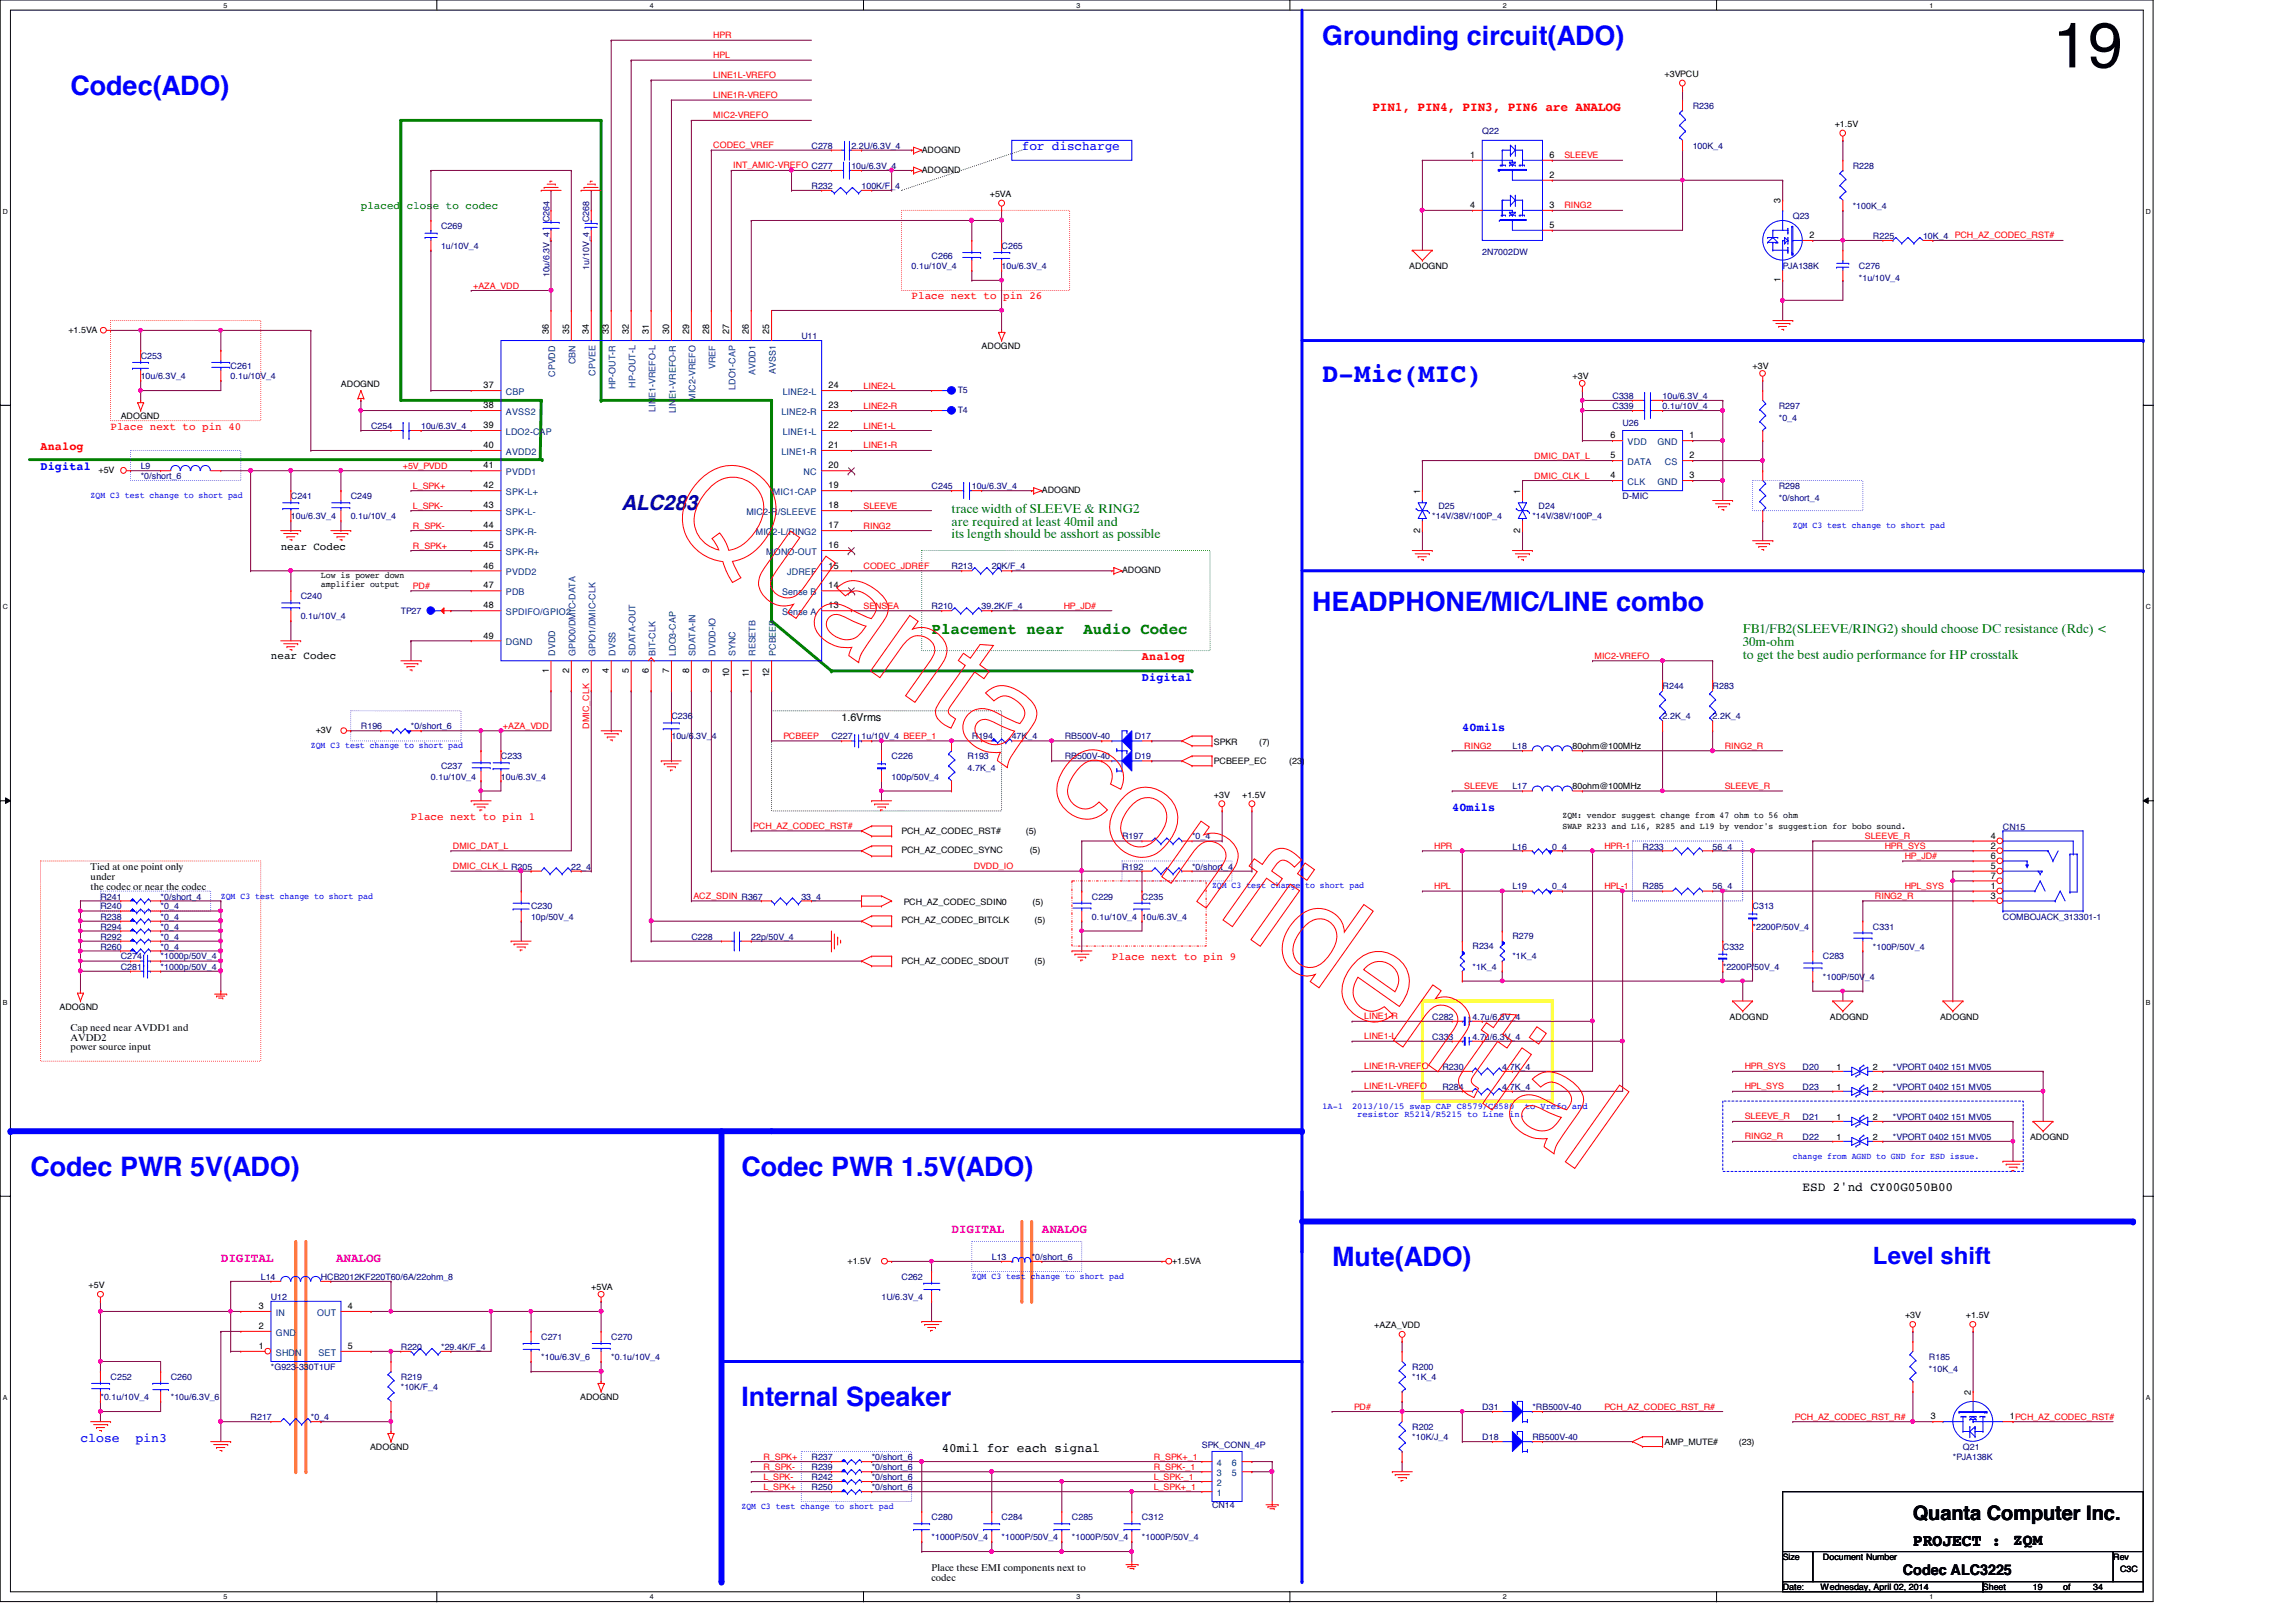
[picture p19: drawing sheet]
<svg xmlns="http://www.w3.org/2000/svg" width="297mm" height="210mm" viewBox="0 0 297 210" stroke-linecap="round" stroke-linejoin="round" font-family="sans-serif">
<defs><g id="words">
<text font-size="8.3" x="265.6" y="8.7">19</text>
<g font-size="3.5" fill="#00f">
<text x="171.1" y="5.8">Grounding circuit(ADO)</text>
<text x="9.1" y="12.3">Codec(ADO)</text>
<text x="171.1" y="49.5">D-Mic(MIC)</text>
<text x="169.8" y="79">HEADPHONE/MIC/LINE combo</text>
<text x="3.9" y="152.2">Codec PWR 5V(ADO)</text>
<text x="95.9" y="152.2">Codec PWR 1.5V(ADO)</text>
<text x="172.3" y="163.9">Mute(ADO)</text>
<text x="95.9" y="182">Internal Speaker</text>
</g>
<text font-size="3.1" fill="#00f" x="242.3" y="163.5">Level shift</text>
<text font-size="2.7" fill="#000080" x="80.4" y="66">ALC283</text>
<text font-size="2.6" x="247.5" y="196.7">Quanta Computer Inc.</text>
<text font-size="2.2" x="247.5" y="200">PROJECT :</text>
<g font-size="2" fill="#008000">
<text x="120.5" y="82">Placement near</text>
<text x="140.2" y="82">Audio Codec</text>
</g>
<text font-size="2" x="260.4" y="199.9">ZQM</text>
<text font-size="1.9" x="246.2" y="203.9">Codec ALC3225</text>
<text font-size="1.7" fill="#f00" x="177.5" y="14.4">PIN1, PIN4, PIN3, PIN6 are ANALOG</text>
<g font-size="1.7" fill="#00f">
<text x="132.2" y="19.5">for discharge</text>
<text x="10.4" y="186.6">close</text>
<text x="17.5" y="186.6">pin3</text>
</g>
<g font-size="1.7" fill="#008000">
<text x="123.1" y="66.4">trace width of SLEEVE &amp; RING2</text>
<text x="123.1" y="68">are required at least 40mil and</text>
<text x="123.1" y="69.7">its length should be asshort as possible</text>
<text x="225.5" y="82">FB1/FB2(SLEEVE/RING2) should choose DC resistance (Rdc) &lt;</text>
<text x="225.5" y="83.6">30m-ohm</text>
<text x="225.5" y="85.3">to get the best audio performance for HP crosstalk</text>
</g>
<g font-size="1.7">
<text x="233.2" y="154.2">ESD 2'nd CY00G050B00</text>
<text x="121.8" y="187.9">40mil for each signal</text>
</g>
<g font-size="1.7" fill="#f0f">
<text x="123.1" y="159.5">DIGITAL</text>
<text x="134.8" y="159.5">ANALOG</text>
<text x="28.6" y="163.4">DIGITAL</text>
<text x="43.5" y="163.4">ANALOG</text>
</g>
<g font-size="1.5" fill="#f00">
<text x="5.2" y="58.3">Analog</text>
<text x="147.7" y="85.5">Analog</text>
</g>
<g font-size="1.5" fill="#00f">
<text x="5.2" y="60.9">Digital</text>
<text x="147.7" y="88.1">Digital</text>
<text x="189.2" y="94.6">40mils</text>
<text x="187.9" y="104.9">40mils</text>
</g>
<text font-size="1.4" fill="#008000" x="46.7" y="27.1">placed close to codec</text>
<g font-size="1.4" fill="#f00">
<text x="117.9" y="38.7">Place next to pin 26</text>
<text x="14.3" y="55.6">Place next to pin 40</text>
<text x="53.2" y="106.1">Place next to pin 1</text>
<text x="143.8" y="124.2">Place next to pin 9</text>
</g>
<g font-size="1.4">
<text x="36.3" y="71.1">near Codec</text>
<text x="35" y="85.3">near Codec</text>
<text x="108.9" y="93.3">1.6Vrms</text>
</g>
<g font-size="1.3">
<text x="11.7" y="112.6">Tied at one point only</text>
<text x="11.7" y="113.9">under</text>
<text x="11.7" y="115.2">the codec or near the codec</text>
<text x="9.1" y="133.4">Cap need near AVDD1 and</text>
<text x="9.1" y="134.7">AVDD2</text>
<text x="9.1" y="135.9">power source input</text>
<text x="120.5" y="203.3">Place these EMI components next to</text>
<text x="120.5" y="204.6">codec</text>
</g>
<g font-size="1.2">
<text x="190.2" y="20.4">1</text>
<text x="200.4" y="20.4">6</text>
<text x="200.4" y="23">2</text>
<text x="190.2" y="26.9">4</text>
<text x="200.4" y="29.5">5</text>
<text x="200.4" y="26.9">3</text>
<text x="230.3" y="26.3" transform="rotate(-90 230.3 26.3)">3</text>
<text x="234.1" y="30.8">2</text>
<text x="230.3" y="36.5" transform="rotate(-90 230.3 36.5)">1</text>
<text x="71" y="43.2" transform="rotate(-90 71 43.2)">36</text>
<text x="73.6" y="43.2" transform="rotate(-90 73.6 43.2)">35</text>
<text x="76.2" y="43.2" transform="rotate(-90 76.2 43.2)">34</text>
<text x="78.8" y="43.2" transform="rotate(-90 78.8 43.2)">33</text>
<text x="81.4" y="43.2" transform="rotate(-90 81.4 43.2)">32</text>
<text x="83.9" y="43.2" transform="rotate(-90 83.9 43.2)">31</text>
<text x="86.6" y="43.2" transform="rotate(-90 86.6 43.2)">30</text>
<text x="89.2" y="43.2" transform="rotate(-90 89.2 43.2)">29</text>
<text x="91.7" y="43.2" transform="rotate(-90 91.7 43.2)">28</text>
<text x="94.3" y="43.2" transform="rotate(-90 94.3 43.2)">27</text>
<text x="96.9" y="43.2" transform="rotate(-90 96.9 43.2)">26</text>
<text x="99.5" y="43.2" transform="rotate(-90 99.5 43.2)">25</text>
<text x="62.6" y="50.2">37</text>
<text x="62.6" y="52.8">38</text>
<text x="107.2" y="52.8">23</text>
<text x="107.2" y="50.2">24</text>
<text x="62.6" y="55.4">39</text>
<text x="62.6" y="58">40</text>
<text x="107.2" y="58">21</text>
<text x="107.2" y="55.4">22</text>
<text x="208.4" y="59.3">5</text>
<text x="208.4" y="56.7">6</text>
<text x="218.6" y="56.7">1</text>
<text x="218.6" y="59.3">2</text>
<text x="62.6" y="60.6">41</text>
<text x="62.6" y="63.2">42</text>
<text x="62.6" y="65.8">43</text>
<text x="107.2" y="65.8">18</text>
<text x="107.2" y="63.2">19</text>
<text x="107.2" y="60.6">20</text>
<text x="183.7" y="63.9" transform="rotate(-90 183.7 63.9)">1</text>
<text x="196.7" y="63.9" transform="rotate(-90 196.7 63.9)">1</text>
<text x="208.4" y="61.9">4</text>
<text x="218.6" y="61.9">3</text>
<text x="62.6" y="68.4">44</text>
<text x="62.6" y="71">45</text>
<text x="107.2" y="71">16</text>
<text x="107.2" y="68.4">17</text>
<text x="183.7" y="68.9" transform="rotate(-90 183.7 68.9)">2</text>
<text x="196.7" y="68.9" transform="rotate(-90 196.7 68.9)">2</text>
<text x="62.6" y="73.6">46</text>
<text x="62.6" y="76.2">47</text>
<text x="107.2" y="76.2">14</text>
<text x="107.2" y="73.6">15</text>
<text x="62.6" y="78.7">48</text>
<text x="62.6" y="82.6">49</text>
<text x="107.2" y="78.7">13</text>
<text x="71" y="87" transform="rotate(-90 71 87)">1</text>
<text x="73.6" y="87" transform="rotate(-90 73.6 87)">2</text>
<text x="76.2" y="87" transform="rotate(-90 76.2 87)">3</text>
<text x="78.8" y="87" transform="rotate(-90 78.8 87)">4</text>
<text x="81.4" y="87" transform="rotate(-90 81.4 87)">5</text>
<text x="83.9" y="87" transform="rotate(-90 83.9 87)">6</text>
<text x="86.6" y="87" transform="rotate(-90 86.6 87)">7</text>
<text x="89.2" y="87" transform="rotate(-90 89.2 87)">8</text>
<text x="91.7" y="87" transform="rotate(-90 91.7 87)">9</text>
<text x="94.3" y="87.7" transform="rotate(-90 94.3 87.7)">10</text>
<text x="96.9" y="87.7" transform="rotate(-90 96.9 87.7)">11</text>
<text x="99.5" y="87.7" transform="rotate(-90 99.5 87.7)">12</text>
<text x="257.6" y="111.1">6</text>
<text x="257.6" y="109.8">2</text>
<text x="257.6" y="108.5">4</text>
<text x="257.6" y="112.4">5</text>
<text x="257.6" y="113.7">7</text>
<text x="257.6" y="115">1</text>
<text x="257.6" y="116.3">3</text>
<text x="33.5" y="169.4">3</text>
<text x="33.5" y="172">2</text>
<text x="45" y="169.4">4</text>
<text x="33.5" y="174.6">1</text>
<text x="45" y="174.6">5</text>
<text x="249.8" y="183.7">3</text>
<text x="255" y="180.5" transform="rotate(-90 255 180.5)">2</text>
<text x="260" y="183.7">1PCH_AZ_CODEC_RST#</text>
</g>
<g font-size="1.2" fill="#004080">
<text x="74.5" y="47.2" transform="rotate(-90 74.5 47.2)">CBN</text>
<text x="92.6" y="47.8" transform="rotate(-90 92.6 47.8)">VREF</text>
<text x="65.4" y="51.1">CBP</text>
<text x="65.4" y="53.7">AVSS2</text>
<text x="71.8" y="48.8" transform="rotate(-90 71.8 48.8)">CPVDD</text>
<text x="77" y="48.6" transform="rotate(-90 77 48.6)">CPVEE</text>
<text x="79.6" y="50.4" transform="rotate(-90 79.6 50.4)">HP-OUT-R</text>
<text x="82.2" y="50.2" transform="rotate(-90 82.2 50.2)">HP-OUT-L</text>
<text x="84.8" y="53.3" transform="rotate(-90 84.8 53.3)">LINE1-VREFO-L</text>
<text x="87.4" y="53.5" transform="rotate(-90 87.4 53.5)">LINE1-VREFO-R</text>
<text x="90" y="51.9" transform="rotate(-90 90 51.9)">MIC2-VREFO</text>
<text x="95.2" y="50.5" transform="rotate(-90 95.2 50.5)">LDO1-CAP</text>
<text x="97.7" y="48.6" transform="rotate(-90 97.7 48.6)">AVDD1</text>
<text x="100.4" y="48.4" transform="rotate(-90 100.4 48.4)">AVSS1</text>
<text x="101.1" y="53.7">LINE2-R</text>
<text x="101.3" y="51.1">LINE2-L</text>
<text x="65.4" y="56.3">LDO2-CAP</text>
<text x="65.4" y="58.8">AVDD2</text>
<text x="101.1" y="58.8">LINE1-R</text>
<text x="101.3" y="56.3">LINE1-L</text>
<text x="210.6" y="57.6">VDD</text>
<text x="214.4" y="57.6">GND</text>
<text x="65.4" y="61.5">PVDD1</text>
<text x="65.4" y="64.1">SPK-L+</text>
<text x="100" y="64.1">MIC1-CAP</text>
<text x="104" y="61.5">NC</text>
<text x="210.6" y="62.7">CLK</text>
<text x="210.6" y="60.2">DATA</text>
<text x="214.4" y="62.7">GND</text>
<text x="215.4" y="60.2">CS</text>
<text x="65.4" y="66.6">SPK-L-</text>
<text x="65.4" y="69.2">SPK-R-</text>
<text x="65.4" y="71.8">SPK-R+</text>
<text x="96.6" y="66.6">MIC2-R/SLEEVE</text>
<text x="97.8" y="69.2">MIC2-L/RING2</text>
<text x="99.1" y="71.8">MONO-OUT</text>
<text x="65.4" y="74.4">PVDD2</text>
<text x="65.4" y="77">PDB</text>
<text x="101.2" y="77">Sense B</text>
<text x="101.9" y="74.4">JDREF</text>
<text x="65.4" y="79.6">SPDIFO/GPIO2</text>
<text x="65.4" y="83.5">DGND</text>
<text x="101.2" y="79.6">Sense A</text>
<text x="71.8" y="84.9" transform="rotate(-90 71.8 84.9)">DVDD</text>
<text x="74.5" y="84.9" transform="rotate(-90 74.5 84.9)">GPIO0/DMIC-DATA</text>
<text x="77" y="84.9" transform="rotate(-90 77 84.9)">GPIO1/DMIC-CLK</text>
<text x="79.6" y="84.9" transform="rotate(-90 79.6 84.9)">DVSS</text>
<text x="82.2" y="84.9" transform="rotate(-90 82.2 84.9)">SDATA-OUT</text>
<text x="84.8" y="84.9" transform="rotate(-90 84.8 84.9)">BIT-CLK</text>
<text x="87.4" y="84.9" transform="rotate(-90 87.4 84.9)">LDO3-CAP</text>
<text x="90" y="84.9" transform="rotate(-90 90 84.9)">SDATA-IN</text>
<text x="92.6" y="84.9" transform="rotate(-90 92.6 84.9)">DVDD-IO</text>
<text x="95.2" y="84.9" transform="rotate(-90 95.2 84.9)">SYNC</text>
<text x="97.7" y="84.9" transform="rotate(-90 97.7 84.9)">RESETB</text>
<text x="100.4" y="84.9" transform="rotate(-90 100.4 84.9)">PCBEEP</text>
<text x="35.7" y="170.3">IN</text>
<text x="35.7" y="172.8">GND</text>
<text x="41" y="170.3">OUT</text>
<text x="35.7" y="175.4">SHDN</text>
<text x="41.2" y="175.4">SET</text>
<text x="157.4" y="191">3</text>
<text x="157.4" y="189.7">4</text>
<text x="159.4" y="191">5</text>
<text x="159.4" y="189.7">6</text>
<text x="157.4" y="193.6">1</text>
<text x="157.4" y="192.3">2</text>
</g>
<g font-size="1.1" fill="#f00">
<text x="92.3" y="5">HPR</text>
<text x="92.3" y="7.5">HPL</text>
<text x="92.3" y="10.1">LINE1L-VREFO</text>
<text x="92.3" y="12.7">LINE1R-VREFO</text>
<text x="92.3" y="15.3">MIC2-VREFO</text>
<text x="92.3" y="19.2">CODEC_VREF</text>
<text x="94.9" y="21.8">INT_AMIC-VREFO C277</text>
<text x="202.4" y="20.5">SLEEVE</text>
<text x="202.4" y="27">RING2</text>
<text x="252.9" y="30.9">PCH_AZ_CODEC_RST#</text>
<text x="61.2" y="37.3">+AZA_VDD</text>
<text x="111.7" y="50.3">LINE2-L</text>
<text x="111.7" y="52.9">LINE2-R</text>
<text x="111.7" y="55.5">LINE1-L</text>
<text x="111.7" y="58">LINE1-R</text>
<text x="198.5" y="59.4">DMIC_DAT_L</text>
<text x="52.1" y="60.7">+5V_PVDD</text>
<text x="53.4" y="65.8">L_SPK-</text>
<text x="53.4" y="63.2">L_SPK+</text>
<text x="111.7" y="65.8">SLEEVE</text>
<text x="198.5" y="61.9">DMIC_CLK_L</text>
<text x="53.4" y="71">R_SPK+</text>
<text x="53.4" y="68.4">R_SPK-</text>
<text x="111.7" y="68.4">RING2</text>
<text x="53.4" y="76.2">PD#</text>
<text x="111.7" y="73.6">CODEC_JDREF</text>
<text x="111.7" y="78.8">SENSEA</text>
<text x="137.6" y="78.8">HP_JD#</text>
<text x="206.3" y="85.3">MIC2-VREFO</text>
<text x="65.1" y="94.3">+AZA_VDD</text>
<text x="76.2" y="94.3" transform="rotate(-90 76.2 94.3)">DMIC_CLK</text>
<text x="101.3" y="95.6">PCBEEP</text>
<text x="189.4" y="96.9">RING2</text>
<text x="223.1" y="96.9">RING2_R</text>
<text x="97.4" y="107.3">PCH_AZ_CODEC_RST#</text>
<text x="189.4" y="102.1">SLEEVE</text>
<text x="223.1" y="102.1">SLEEVE_R</text>
<text x="58.6" y="112.5">DMIC_CLK_L R205</text>
<text x="58.6" y="109.9">DMIC_DAT_L</text>
<text x="126" y="112.5">DVDD_IO</text>
<text x="185.5" y="109.9">HPR</text>
<text x="207.6" y="109.9">HPR-1</text>
<text x="241.3" y="108.6">SLEEVE_R</text>
<text x="243.8" y="109.9">HPR_SYS</text>
<text x="246.4" y="111.2">HP_JD#</text>
<text x="89.7" y="116.3">ACZ_SDIN R367</text>
<text x="185.5" y="115.1">HPL</text>
<text x="207.6" y="115.1">HPL-1</text>
<text x="242.6" y="116.3">RING2_R</text>
<text x="246.4" y="115.1">HPL_SYS</text>
<text x="176.5" y="131.9">LINE1-R</text>
<text x="176.5" y="134.5">LINE1-L</text>
<text x="176.5" y="138.4">LINE1R-VREFO</text>
<text x="176.5" y="141">LINE1L-VREFO</text>
<text x="225.7" y="138.4">HPR_SYS</text>
<text x="225.7" y="141">HPL_SYS</text>
<text x="225.7" y="144.9">SLEEVE_R</text>
<text x="225.7" y="147.4">RING2_R</text>
<text x="175.2" y="182.4">PD#</text>
<text x="207.6" y="182.4">PCH_AZ_CODEC_RST_R#</text>
<text x="232.2" y="183.7">PCH_AZ_CODEC_RST_R#</text>
<text x="98.8" y="191.5">L_SPK-</text>
<text x="98.8" y="190.2">R_SPK-</text>
<text x="98.8" y="188.9">R_SPK+</text>
<text x="149.3" y="188.9">R_SPK+_1</text>
<text x="149.3" y="191.5">L_SPK-_1</text>
<text x="149.3" y="190.2">R_SPK-_1</text>
<text x="98.8" y="192.8">L_SPK+</text>
<text x="149.3" y="192.8">L_SPK+_1</text>
</g>
<g font-size="1.1">
<text x="215.3" y="9.9">+3VPCU</text>
<text x="237.4" y="16.4">+1.5V</text>
<text x="119.2" y="19.8">ADOGND</text>
<text x="119.2" y="22.4">ADOGND</text>
<text x="128.1" y="25.5">+5VA</text>
<text x="182.3" y="34.8">ADOGND</text>
<text x="8.8" y="43.1">+1.5VA</text>
<text x="127" y="45.2">ADOGND</text>
<text x="226.7" y="47.8">+3V</text>
<text x="44.1" y="50.1">ADOGND</text>
<text x="203.5" y="49.1">+3V</text>
<text x="15.6" y="54.2">ADOGND</text>
<text x="12.7" y="61.2">+5V</text>
<text x="134.8" y="63.8">ADOGND</text>
<text x="41.5" y="74.8">Low is power down</text>
<text x="41.5" y="76">amplifier output</text>
<text x="145.2" y="74.2">ADOGND</text>
<text x="40.8" y="94.9">+3V</text>
<text x="157.1" y="96.4">SPKR</text>
<text x="157.1" y="98.9">PCBEEP_EC</text>
<text x="162.9" y="96.4">(7)</text>
<text x="166.8" y="98.9">(23)</text>
<text x="203.5" y="97">80ohm@100MHz</text>
<text x="116.6" y="107.9">PCH_AZ_CODEC_RST#</text>
<text x="132.7" y="107.9">(5)</text>
<text x="157.1" y="103.2">+3V</text>
<text x="160.7" y="103.2">+1.5V</text>
<text x="202.1" y="105.9">ZQM: vendor suggest change from 47 ohm to 56 ohm</text>
<text x="202.1" y="107.2">SWAP R233 and L16, R285 and L19 by vendor's suggestion for bobo sound.</text>
<text x="203.5" y="102.2">80ohm@100MHz</text>
<text x="116.6" y="110.4">PCH_AZ_CODEC_SYNC</text>
<text x="133.2" y="110.4">(5)</text>
<text x="116.6" y="119.5">PCH_AZ_CODEC_BITCLK</text>
<text x="116.9" y="117.1">PCH_AZ_CODEC_SDIN0</text>
<text x="133.6" y="117.1">(5)</text>
<text x="133.9" y="119.5">(5)</text>
<text x="116.6" y="124.7">PCH_AZ_CODEC_SDOUT</text>
<text x="133.9" y="124.7">(5)</text>
<text x="7.7" y="130.6">ADOGND</text>
<text x="223.8" y="132">ADOGND</text>
<text x="236.7" y="132">ADOGND</text>
<text x="251" y="132">ADOGND</text>
<text x="237.6" y="141">1</text>
<text x="237.6" y="138.4">1</text>
<text x="242.3" y="141">2</text>
<text x="242.3" y="138.4">2</text>
<text x="237.6" y="144.9">1</text>
<text x="237.6" y="147.5">1</text>
<text x="242.3" y="144.9">2</text>
<text x="242.3" y="147.5">2</text>
<text x="262.6" y="147.5">ADOGND</text>
<text x="11.5" y="166.7">+5V</text>
<text x="76.5" y="166.9">+5VA</text>
<text x="109.6" y="163.6">+1.5V</text>
<text x="151.6" y="163.6">+1.5VA</text>
<text x="177.8" y="171.8">+AZA_VDD</text>
<text x="246.5" y="170.6">+3V</text>
<text x="254.3" y="170.6">+1.5V</text>
<text x="75.1" y="181.2">ADOGND</text>
<text x="47.9" y="187.7">ADOGND</text>
<text x="215.3" y="187">AMP_MUTE#</text>
<text x="225" y="187">(23)</text>
<text x="230.6" y="201.9">Size</text>
<text x="235.8" y="201.9">Document Number</text>
<text x="273.4" y="201.9">Rev</text>
<text x="274.3" y="203.5">C3C</text>
<text x="230.6" y="205.8">Date:</text>
<text x="235.5" y="205.8">Wednesday, April 02, 2014</text>
<text x="256.5" y="205.8">Sheet</text>
<text x="263" y="205.8">19</text>
<text x="266.9" y="205.8">of</text>
<text x="270.8" y="205.8">34</text>
</g>
<g font-size="1.1" fill="#000080">
<text x="191.8" y="17.3">Q22</text>
<text x="219" y="14.1">R236</text>
<text x="105" y="19.3">C278</text>
<text x="110.1" y="21.8">10u/6.3V_4</text>
<text x="110.1" y="19.3">2.2U/6.3V_4</text>
<text x="219" y="19.3">100K_4</text>
<text x="239.7" y="21.8">R228</text>
<text x="57.1" y="29.6">C269</text>
<text x="71.1" y="28.8" transform="rotate(-90 71.1 28.8)">C264</text>
<text x="76.2" y="28.8" transform="rotate(-90 76.2 28.8)">C268</text>
<text x="105" y="24.4">R232</text>
<text x="111.5" y="24.4">100K/F_4</text>
<text x="231.9" y="28.3">Q23</text>
<text x="239.7" y="27">*100K_4</text>
<text x="57.1" y="32.2">1u/10V_4</text>
<text x="71.1" y="35.9" transform="rotate(-90 71.1 35.9)">10u/6.3V_4</text>
<text x="76.2" y="34.9" transform="rotate(-90 76.2 34.9)">1u/10V_4</text>
<text x="117.9" y="34.8">0.1u/10V_4</text>
<text x="120.5" y="33.5">C266</text>
<text x="129.6" y="32.2">C265</text>
<text x="129.6" y="34.8">10u/6.3V_4</text>
<text x="191.8" y="33">2N7002DW</text>
<text x="230.6" y="34.8">PJA138K</text>
<text x="240.5" y="34.8">C276</text>
<text x="242.3" y="30.9">R225</text>
<text x="248.8" y="30.9">10K_4</text>
<text x="240.5" y="36.4">*1u/10V_4</text>
<text x="18.2" y="46.4">C253</text>
<text x="29.8" y="47.8">C261</text>
<text x="103.7" y="43.9">U11</text>
<text x="18.2" y="49.1">10u/6.3V_4</text>
<text x="29.8" y="49.1">0.1u/10V_4</text>
<text x="123.9" y="50.8">T5</text>
<text x="123.9" y="53.5">T4</text>
<text x="208.6" y="51.6">C338</text>
<text x="208.6" y="52.9">C339</text>
<text x="215.1" y="51.6">10u/6.3V_4</text>
<text x="215.1" y="52.9">0.1u/10V_4</text>
<text x="230.1" y="52.9">R297</text>
<text x="48" y="55.5">C254</text>
<text x="54.5" y="55.5">10u/6.3V_4</text>
<text x="209.9" y="55.1">U26</text>
<text x="230.1" y="54.5">*0_4</text>
<text x="18.2" y="60.7">L9</text>
<text x="18.2" y="62">*0/short_6</text>
<text x="37.6" y="64.6">C241</text>
<text x="45.4" y="64.6">C249</text>
<text x="120.5" y="63.3">C245</text>
<text x="125.7" y="63.3">10u/6.3V_4</text>
<text x="186.1" y="65.9">D25</text>
<text x="199" y="65.9">D24</text>
<text x="209.9" y="64.6">D-MIC</text>
<text x="230.1" y="63.3">R298</text>
<text x="230.1" y="64.9">*0/short_4</text>
<text x="37.6" y="67.2">10u/6.3V_4</text>
<text x="45.4" y="67.2">0.1u/10V_4</text>
<text x="185.3" y="67.2">*14V/38V/100P_4</text>
<text x="198.2" y="67.2">*14V/38V/100P_4</text>
<text x="38.9" y="77.6">C240</text>
<text x="123.1" y="73.7">R213</text>
<text x="128.3" y="73.7">20K/F_4</text>
<text x="38.9" y="80.1">0.1u/10V_4</text>
<text x="51.9" y="79.5">TP27</text>
<text x="120.5" y="78.8">R210</text>
<text x="127" y="78.8">39.2K/F_4</text>
<text x="215.1" y="89.2">R244</text>
<text x="221.6" y="89.2">R283</text>
<text x="46.7" y="94.4">R196</text>
<text x="53.2" y="94.4">*0/short_6</text>
<text x="86.9" y="93.1">C236</text>
<text x="86.9" y="95.7">10u/6.3V_4</text>
<text x="107.6" y="95.7">C227</text>
<text x="111.5" y="95.7">1u/10V_4 BEEP_1</text>
<text x="125.7" y="95.7">R194</text>
<text x="130.9" y="95.7">47K_4</text>
<text x="137.7" y="95.7">RB500V-40</text>
<text x="146.8" y="95.7">D17</text>
<text x="215.1" y="93.1">2.2K_4</text>
<text x="221.6" y="93.1">2.2K_4</text>
<text x="55.7" y="100.9">0.1u/10V_4</text>
<text x="57.1" y="99.6">C237</text>
<text x="64.8" y="98.3">C233</text>
<text x="64.8" y="100.9">10u/6.3V_4</text>
<text x="115.4" y="98.3">C226</text>
<text x="115.4" y="100.9">100p/50V_4</text>
<text x="125.2" y="98.3">R193</text>
<text x="125.2" y="99.8">4.7K_4</text>
<text x="137.7" y="98.3">RB500V-40</text>
<text x="146.8" y="98.3">D19</text>
<text x="195.7" y="97">L18</text>
<text x="195.7" y="102.2">L17</text>
<text x="259.1" y="107.4">CN15</text>
<text x="73.9" y="112.5">22_4</text>
<text x="145.2" y="112.5">R192</text>
<text x="145.2" y="108.6">R197</text>
<text x="154.2" y="112.5">*0/short_4</text>
<text x="154.2" y="108.6">*0_4</text>
<text x="195.7" y="109.9">L16</text>
<text x="200.8" y="109.9">0_4</text>
<text x="212.5" y="109.9">R233</text>
<text x="221.6" y="109.9">56_4</text>
<text x="13" y="119">R238</text>
<text x="13" y="116.4">R241</text>
<text x="13" y="117.7">R240</text>
<text x="20.8" y="119">*0_4</text>
<text x="20.8" y="116.4">*0/short_4</text>
<text x="20.8" y="117.7">*0_4</text>
<text x="68.7" y="117.7">C230</text>
<text x="68.7" y="119">10p/50V_4</text>
<text x="103.7" y="116.4">33_4</text>
<text x="141.3" y="116.4">C229</text>
<text x="141.3" y="119">0.1u/10V_4</text>
<text x="147.7" y="116.4">C235</text>
<text x="147.7" y="119">10u/6.3V_4</text>
<text x="195.7" y="115.1">L19</text>
<text x="200.8" y="115.1">0_4</text>
<text x="212.5" y="115.1">R285</text>
<text x="221.6" y="115.1">56_4</text>
<text x="226.7" y="117.7">C313</text>
<text x="259.1" y="119">COMBOJACK_313301-1</text>
<text x="13" y="122.9">R260</text>
<text x="13" y="120.3">R294</text>
<text x="13" y="121.6">R292</text>
<text x="15.6" y="124.2">C274</text>
<text x="15.6" y="125.5">C281</text>
<text x="20.8" y="124.2">*1000p/50V_4</text>
<text x="20.8" y="125.5">*1000p/50V_4</text>
<text x="20.8" y="122.9">*0_4</text>
<text x="20.8" y="120.3">*0_4</text>
<text x="20.8" y="121.6">*0_4</text>
<text x="89.4" y="121.6">C228</text>
<text x="97.2" y="121.6">22p/50V_4</text>
<text x="190.5" y="122.8">R234</text>
<text x="190.5" y="125.5">*1K_4</text>
<text x="195.7" y="121.5">R279</text>
<text x="195.7" y="124.2">*1K_4</text>
<text x="222.9" y="122.9">C332</text>
<text x="222.9" y="125.5">*2200P/50V_4</text>
<text x="226.7" y="120.3">*2200P/50V_4</text>
<text x="235.8" y="124.2">C283</text>
<text x="242.3" y="120.3">C331</text>
<text x="242.3" y="122.9">*100P/50V_4</text>
<text x="185.3" y="132">C282</text>
<text x="190.5" y="132">4.7u/6.3V_4</text>
<text x="235.8" y="126.8">*100P/50V_4</text>
<text x="185.3" y="134.5">C333</text>
<text x="190.5" y="134.5">4.7u/6.3V_4</text>
<text x="186.6" y="138.4">R230</text>
<text x="186.6" y="141">R284</text>
<text x="194.3" y="138.4">4.7K_4</text>
<text x="194.3" y="141">4.7K_4</text>
<text x="233.2" y="141">D23</text>
<text x="233.2" y="138.4">D20</text>
<text x="244.9" y="141">*VPORT 0402 151 MV05</text>
<text x="244.9" y="138.4">*VPORT 0402 151 MV05</text>
<text x="233.2" y="144.9">D21</text>
<text x="233.2" y="147.5">D22</text>
<text x="244.9" y="144.9">*VPORT 0402 151 MV05</text>
<text x="244.9" y="147.5">*VPORT 0402 151 MV05</text>
<text x="33.7" y="165.7">L14</text>
<text x="41.5" y="165.7">HCB2012KF220T60/6A/22ohm_8</text>
<text x="116.6" y="165.7">C262</text>
<text x="128.3" y="163">L13</text>
<text x="133.5" y="163">*0/short_6</text>
<text x="35" y="168.2">U12</text>
<text x="70" y="173.4">C271</text>
<text x="79.1" y="173.4">C270</text>
<text x="114" y="168.2">1U/6.3V_4</text>
<text x="14.3" y="178.6">C252</text>
<text x="22.1" y="178.6">C260</text>
<text x="35" y="177.3">*G923-330T1UF</text>
<text x="51.9" y="174.7">R220</text>
<text x="51.9" y="178.6">R219</text>
<text x="51.9" y="179.9">*10K/F_4</text>
<text x="57.1" y="174.7">*29.4K/F_4</text>
<text x="70" y="176">*10u/6.3V_6</text>
<text x="79.1" y="176">*0.1u/10V_4</text>
<text x="182.7" y="177.3">R200</text>
<text x="182.7" y="178.6">*1K_4</text>
<text x="249.6" y="176">R185</text>
<text x="249.6" y="177.5">*10K_4</text>
<text x="13" y="181.2">*0.1u/10V_4</text>
<text x="22.1" y="181.2">*10u/6.3V_6</text>
<text x="32.4" y="183.8">R217</text>
<text x="40.2" y="183.8">*0_4</text>
<text x="182.7" y="185.1">R202</text>
<text x="191.8" y="182.5">D31</text>
<text x="198.2" y="182.5">*RB500V-40</text>
<text x="105" y="190.2">R239</text>
<text x="105" y="188.9">R237</text>
<text x="105" y="191.6">R242</text>
<text x="112.8" y="190.2">*0/short_6</text>
<text x="112.8" y="188.9">*0/short_6</text>
<text x="112.8" y="191.6">*0/short_6</text>
<text x="155.5" y="187.4">SPK_CONN_4P</text>
<text x="182.7" y="186.4">*10K/J_4</text>
<text x="191.8" y="186.4">D18</text>
<text x="198.2" y="186.4">RB500V-40</text>
<text x="252.6" y="188.9">*PJA138K</text>
<text x="254" y="187.7">Q21</text>
<text x="105" y="192.8">R250</text>
<text x="112.8" y="192.8">*0/short_6</text>
<text x="120.5" y="196.7">C280</text>
<text x="129.6" y="196.7">C284</text>
<text x="138.7" y="196.7">C285</text>
<text x="147.7" y="196.7">C312</text>
<text x="156.8" y="195.2">CN14</text>
<text x="120.5" y="199.3">*1000P/50V_4</text>
<text x="129.6" y="199.3">*1000P/50V_4</text>
<text x="138.7" y="199.3">*1000P/50V_4</text>
<text x="147.7" y="199.3">*1000P/50V_4</text>
</g>
<g font-size="1.1" fill="#00f">
<text x="11.7" y="64.5">ZQM C3 test change to short pad</text>
<text x="231.9" y="68.4">ZQM C3 test change to short pad</text>
<text x="40.2" y="96.9">ZQM C3 test change to short pad</text>
<text x="28.6" y="116.3">ZQM C3 test change to short pad</text>
<text x="156.8" y="115">ZQM C3 test change to short pad</text>
<text x="171.1" y="143.5">1A-1</text>
<text x="174.9" y="143.5">2013/10/15 swap CAP C8579/C8580</text>
<text x="197.3" y="143.5">to Vrefo and</text>
<text x="175.6" y="144.6">resistor R5214/R5215 to Line in.</text>
<text x="231.9" y="149.9">change from AGND to GND for ESD issue.</text>
<text x="125.7" y="165.5">ZQM C3 test change to short pad</text>
<text x="95.9" y="195.3">ZQM C3 test change to short pad</text>
</g>
<g font-size=".9">
<text x="28.9" y="1">5</text>
<text x="84.1" y="1">4</text>
<text x="139.3" y="1">3</text>
<text x="194.4" y="1">2</text>
<text x="249.6" y="1">1</text>
<text x=".4" y="27.7">D</text>
<text x="277.6" y="27.7">D</text>
<text x=".4" y="78.8">C</text>
<text x="277.6" y="78.8">C</text>
<text x=".4" y="130">B</text>
<text x="277.6" y="130">B</text>
<text x=".4" y="181.2">A</text>
<text x="277.6" y="181.2">A</text>
<text x="28.9" y="207">5</text>
<text x="84.1" y="207">4</text>
<text x="139.3" y="207">3</text>
<text x="194.4" y="207">2</text>
<text x="249.6" y="207">1</text>
</g>
</g></defs>
<path d="M0 0h278.5v207.3h-278.5zM1.4 1.3h275.9v204.7h-275.9z" fill="none" stroke="#000" stroke-width=".13"/>
<g fill="#fff">
<path d="M28.9 .2h.5v1h-.5z"/>
<path d="M28.9 206.2h.5v1h-.5z"/>
</g>
<path d="M56.5 0v1.3M56.5 206v1.3" fill="none" stroke="#000" stroke-width=".13"/>
<g fill="#fff">
<path d="M84.1 .2h.5v1h-.5z"/>
<path d="M84.1 206.2h.5v1h-.5z"/>
</g>
<path d="M111.7 0v1.3M111.7 206v1.3" fill="none" stroke="#000" stroke-width=".13"/>
<g fill="#fff">
<path d="M139.3 .2h.5v1h-.5z"/>
<path d="M139.3 206.2h.5v1h-.5z"/>
</g>
<path d="M166.9 0v1.3M166.9 206v1.3" fill="none" stroke="#000" stroke-width=".13"/>
<g fill="#fff">
<path d="M194.4 .2h.5v1h-.5z"/>
<path d="M194.4 206.2h.5v1h-.5z"/>
</g>
<path d="M222.1 0v1.3M222.1 206v1.3" fill="none" stroke="#000" stroke-width=".13"/>
<g fill="#fff">
<path d="M249.6 .2h.5v1h-.5z"/>
<path d="M249.6 206.2h.5v1h-.5z"/>
<path d="M.4 26.9h.6v1h-.6z"/>
<path d="M277.6 26.9h.7v1h-.7z"/>
<path d="M.4 78h.6v1h-.6z"/>
<path d="M277.6 78h.7v1h-.7z"/>
</g>
<path d="M0 52.5h1.4M277.3 52.5h1.3" fill="none" stroke="#000" stroke-width=".13"/>
<g fill="#fff">
<path d="M.4 129.2h.6v1h-.6z"/>
<path d="M277.6 129.2h.6v1h-.6z"/>
</g>
<path d="M0 103.6h1.4M.7 103.3l.7 .3-.7 .4zM277.3 103.6l.6-.3v.7zM277.3 103.6h1.3" fill="none" stroke="#000" stroke-width=".13"/>
<path d="M.7 103.3l.7 .3-.7 .4zM277.3 103.6l.6-.3v.7z" fill="#000"/>
<g fill="#fff">
<path d="M.4 180.4h.5v1h-.5z"/>
<path d="M277.6 180.4h.6v1h-.6z"/>
</g>
<path d="M0 154.8h1.4M277.3 154.8h1.3" fill="none" stroke="#000" stroke-width=".13"/>
<path d="M168.4 44.1h108.9" fill="none" stroke="#00f" stroke-width=".38"/>
<circle cx="277.3" cy="44.1" r=".19" fill="#00f"/>
<path d="M93.3 176.2h75.1" fill="none" stroke="#00f" stroke-width=".38"/>
<circle cx="168.4" cy="176.2" r=".19" fill="#00f"/>
<path d="M116.6 27.2h21.8v10.4h-21.8zM14.3 41.5h19.4v12.9h-19.4zM5.2 111.4h28.5v25.9h-28.5z" fill="none" stroke="#f00" stroke-width=".13" stroke-dasharray="0 .3"/>
<path d="M51.9 51.8h18.1" fill="none" stroke="#008000" stroke-width=".38"/>
<circle cx="70" cy="51.8" r=".19" fill="#008000"/>
<path d="M70 51.8l-.1 7.7" fill="none" stroke="#008000" stroke-width=".38"/>
<circle cx="70" cy="51.8" r=".19" fill="#008000"/>
<path d="M107.6 86.8h46.6" fill="none" stroke="#008000" stroke-width=".38"/>
<circle cx="154.2" cy="86.8" r=".19" fill="#008000"/>
<path d="M3.8 59.5h66.3" fill="none" stroke="#008000" stroke-width=".38"/>
<circle cx="70.1" cy="59.5" r=".19" fill="#008000"/>
<path d="M77.8 15.6v36.2" fill="none" stroke="#008000" stroke-width=".38"/>
<circle cx="77.8" cy="51.8" r=".19" fill="#008000"/>
<path d="M51.9 15.6h25.9" fill="none" stroke="#008000" stroke-width=".38"/>
<circle cx="77.8" cy="15.6" r=".19" fill="#008000"/>
<path d="M51.9 15.6v36.2" fill="none" stroke="#008000" stroke-width=".38"/>
<circle cx="51.9" cy="15.6" r=".19" fill="#008000"/>
<path d="M132.2 158.1v10.3" fill="none" stroke="#ff8000" stroke-width=".38"/>
<circle cx="132.2" cy="168.4" r=".19" fill="#ff8000"/>
<path d="M133.5 158.1v10.3" fill="none" stroke="#ff8000" stroke-width=".38"/>
<circle cx="133.5" cy="168.4" r=".19" fill="#ff8000"/>
<path d="M138.7 114h17.3v8.4h-17.3z" fill="none" stroke="#f00" stroke-width=".13" stroke-dasharray=".3 .3 0 .3 0 .3"/>
<path d="M99.8 92h29.8v12.9h-29.8z" fill="none" stroke="#000" stroke-width=".13" stroke-dasharray="0 .3"/>
<path d="M119.2 71.2h37.3v13h-37.3z" fill="none" stroke="#008000" stroke-width=".13" stroke-dasharray="0 .3"/>
<path d="M38.3 160.7v29.8" fill="none" stroke="#ff8000" stroke-width=".38"/>
<circle cx="38.3" cy="190.5" r=".19" fill="#ff8000"/>
<path d="M39.6 160.7v29.8" fill="none" stroke="#ff8000" stroke-width=".38"/>
<circle cx="39.6" cy="190.5" r=".19" fill="#ff8000"/>
<path d="M1.4 146.4h98.4" fill="none" stroke="#00f" stroke-width=".76"/>
<circle cx="1.4" cy="146.4" r=".38" fill="#00f"/>
<path d="M93.3 146.4v58.3" fill="none" stroke="#00f" stroke-width=".76"/>
<circle cx="93.3" cy="204.7" r=".38" fill="#00f"/>
<path d="M168.4 154.2v50.5" fill="none" stroke="#00f" stroke-width=".38"/>
<circle cx="168.4" cy="204.7" r=".19" fill="#00f"/>
<path d="M99.8 146.4h68.6" fill="none" stroke="#00f" stroke-width=".76"/>
<circle cx="168.4" cy="146.4" r=".38" fill="#00f"/>
<path d="M168.4 1.3v160.6" fill="none" stroke="#00f" stroke-width=".38"/>
<circle cx="168.4" cy="161.9" r=".19" fill="#00f"/>
<path d="M168.4 158.1h107.6" fill="none" stroke="#00f" stroke-width=".76"/>
<circle cx="276" cy="158.1" r=".38" fill="#00f"/>
<path d="M168.4 73.9h108.9" fill="none" stroke="#00f" stroke-width=".38"/>
<circle cx="277.3" cy="73.9" r=".19" fill="#00f"/>
<path d="M99.8 51.8v28.5" fill="none" stroke="#008000" stroke-width=".38"/>
<circle cx="99.8" cy="80.3" r=".19" fill="#008000"/>
<path d="M77.8 51.8h22" fill="none" stroke="#008000" stroke-width=".38"/>
<circle cx="99.8" cy="51.8" r=".19" fill="#008000"/>
<path d="M99.8 80.3l7.8 6.5" fill="none" stroke="#008000" stroke-width=".38"/>
<circle cx="107.6" cy="86.8" r=".19" fill="#008000"/>
<path d="M130.9 18.2h15.5v2.5h-15.5z" fill="none" stroke="#00f" stroke-width=".13"/>
<path d="M132.2 19.4l-15.6 5.2M116.6 24.6h.1" fill="none" stroke="#000" stroke-width=".13" stroke-dasharray="0 .3"/>
<path d="M184 129.5h16.8v13h-16.8z" fill="none" stroke="#ff0" stroke-width=".38"/>
<path d="M211.2 108.8h14.3v7.8h-14.3z" fill="none" stroke="#00f" stroke-width=".13" stroke-dasharray="0 .3"/>
<path d="M16.9 58.3h14.3v3.9h-14.3zM226.7 62.2h14.3v3.9h-14.3zM45.4 92h14.2v3.9h-14.2zM13 115.3h14.3v2.6h-14.3zM145.2 111.4h14.2v2.6h-14.2zM125.7 160.7h14.3v3.8h-14.3zM103.7 187.8h14.2v6.5h-14.2z" fill="none" stroke="#8000ff" stroke-width=".13" stroke-dasharray="0 .3"/>
<path d="M222.9 142.5h38.8v9.1h-38.8z" fill="none" stroke="#00f" stroke-width=".13" stroke-dasharray=".3 .3"/>
<path d="M219 57h.1M219 57h3.9M222.9 57h.1M222.9 57v5.2M16.9 60.9h.1M16.9 60.9h3.9" fill="none" stroke="#800040" stroke-width=".13"/>
<circle cx="222.8" cy="62.2" r=".25" fill="#f0f"/>
<circle cx="222.8" cy="62.2" r=".25" fill="none" stroke="#f0f" stroke-width=".13"/>
<circle cx="222.8" cy="57" r=".25" fill="#f0f"/>
<circle cx="222.8" cy="57" r=".25" fill="none" stroke="#f0f" stroke-width=".13"/>
<g fill="none" stroke="#800040" stroke-width=".13">
<path d="M204.7 50.5h.1M204.7 57h.1M204.7 51.8h.1M204.7 50.5v1.3M204.7 57h3.9M204.7 51.8h6.5M28.6 60.9h3.8M32.4 60.9h.1M37.6 60.9h.1M37.6 68.7h.1M37.6 60.9h6.5M37.6 60.9v2.6"/>
<path d="M37.6 67.4v1.3M44.1 60.9h.1M219 62.2h.1M219 62.2h3.9M222.9 62.2h.1M222.9 62.2v2.6"/>
</g>
<path d="M204.5 51.6h.2l.2 .1v.3l-.2 .1-.2-.1z" fill-rule="evenodd" fill="#f0f"/>
<path d="M204.5 51.6h.2l.2 .1v.3l-.2 .1-.2-.1z" fill="none" stroke="#f0f" stroke-width=".13"/>
<path d="M204.7 51.8h.1M204.7 51.8v1.3M215.1 51.8h.1M215.1 51.8h7.8M222.9 51.8h.1M222.9 51.8v1.3" fill="none" stroke="#800040" stroke-width=".13"/>
<circle cx="222.8" cy="53.1" r=".25" fill="#f0f"/>
<circle cx="222.8" cy="53.1" r=".25" fill="none" stroke="#f0f" stroke-width=".13"/>
<path d="M204.7 53.1h.1M204.7 53.1h6.5M215.1 53.1h.1M215.1 53.1h7.8M222.9 53.1h.1M222.9 53.1v3.9" fill="none" stroke="#800040" stroke-width=".13"/>
<path d="M204.5 52.9h.4v.2v.2h-.2h-.2z" fill-rule="evenodd" fill="#f0f"/>
<path d="M204.5 52.9h.4v.2v.2h-.2h-.2z" fill="none" stroke="#f0f" stroke-width=".13"/>
<path d="M204.7 53.1h.1M204.7 53.1v3.9M32.4 73.9h.1M32.4 73.9h5.2" fill="none" stroke="#800040" stroke-width=".13"/>
<path d="M37.4 73.6h.2l.2 .1v.3l-.2 .1-.2-.1z" fill-rule="evenodd" fill="#f0f"/>
<path d="M37.4 73.6h.2l.2 .1v.3l-.2 .1-.2-.1z" fill="none" stroke="#f0f" stroke-width=".13"/>
<path d="M32.4 60.9h.1M32.4 60.9v13M32.4 60.9h5.2M37.6 60.9h.1" fill="none" stroke="#800040" stroke-width=".13"/>
<circle cx="32.4" cy="60.9" r=".26" fill="#f0f"/>
<circle cx="32.4" cy="60.9" r=".26" fill="none" stroke="#f0f" stroke-width=".13"/>
<path d="M37.4 60.7l.2-.1 .2 .1v.3l-.2 .1-.2-.1z" fill-rule="evenodd" fill="#f0f"/>
<path d="M37.4 60.7l.2-.1 .2 .1v.3l-.2 .1-.2-.1z" fill="none" stroke="#f0f" stroke-width=".13"/>
<path d="M219 59.6h.1M219 59.6h9" fill="none" stroke="#800040" stroke-width=".13"/>
<path d="M227.9 59.4h.3l.1 .2-.1 .1-.2 .1-.1-.1z" fill-rule="evenodd" fill="#f0f"/>
<path d="M227.9 59.4h.3l.1 .2-.1 .1-.2 .1-.1-.1z" fill="none" stroke="#f0f" stroke-width=".13"/>
<path d="M18.2 50.5h.1M18.2 50.5h10.4M228 57h.1M228 59.6h.1M228 49.2h.1M228 49.2v1.3M228 57v3.9M228 67.4h.1M228 67.4v2.6" fill="none" stroke="#800040" stroke-width=".13"/>
<path d="M18 50.4h.3l.1 .1-.1 .2-.1 .1-.2-.1z" fill-rule="evenodd" fill="#f0f"/>
<path d="M18 50.4h.3l.1 .1-.1 .2-.1 .1-.2-.1z" fill="none" stroke="#f0f" stroke-width=".13"/>
<path d="M14.3 42.8h.1M14.3 42.8h14.3M18.2 50.5h.1M18.2 45.3h.1M18.2 42.8h.1M18.2 42.8v2.5M18.2 50.5v1.3" fill="none" stroke="#800040" stroke-width=".13"/>
<path d="M18 42.6h.3l.1 .1-.1 .2-.1 .1-.2-.1z" fill-rule="evenodd" fill="#f0f"/>
<path d="M18 42.6h.3l.1 .1-.1 .2-.1 .1-.2-.1z" fill="none" stroke="#f0f" stroke-width=".13"/>
<path d="M28.6 45.3h.1M28.6 42.8h.1M28.6 42.8v2.5M28.6 42.8h11.6" fill="none" stroke="#800040" stroke-width=".13"/>
<circle cx="28.5" cy="42.7" r=".25" fill="#f0f"/>
<circle cx="28.5" cy="42.7" r=".25" fill="none" stroke="#f0f" stroke-width=".13"/>
<path d="M18.2 49.2h.1M18.2 49.2v1.3M28.6 49.2h.1M28.6 49.2v1.3M40.2 42.8h.1M40.2 58.3h.1M40.2 42.8v15.5M40.2 58.3h20.8M46.7 51.8h.1M46.7 51.8v1.3" fill="none" stroke="#800040" stroke-width=".13"/>
<path d="M46.5 52.9h.3l.1 .2-.1 .2h-.2h-.1z" fill-rule="evenodd" fill="#f0f"/>
<path d="M46.5 52.9h.3l.1 .2-.1 .2h-.2h-.1z" fill="none" stroke="#f0f" stroke-width=".13"/>
<g fill="none" stroke="#800040" stroke-width=".13">
<path d="M55.7 22.1h.1M55.7 32.4h.1M55.7 22.1v6.4M55.7 32.4v18.1M55.7 22.1h18.2M61 37.6h.1M61 37.6h10.3M71.3 24.6h.1M71.3 24.6v2.6M73.9 22.1h.1M73.9 22.1v18.1M46.7 53.1h.1"/>
<path d="M46.7 55.7h.1M46.7 53.1h14.3M46.7 55.7h3.9M46.7 53.1v2.6M54.5 55.7h.1M54.5 55.7h6.5M55.7 50.5h.1M55.7 50.5h5.3"/>
</g>
<circle cx="71.3" cy="37.6" r=".25" fill="#f0f"/>
<circle cx="71.3" cy="37.6" r=".25" fill="none" stroke="#f0f" stroke-width=".13"/>
<g fill="none" stroke="#800040" stroke-width=".13">
<path d="M79.1 5.2h.1M79.1 5.2v35M79.1 5.2h25.9M81.7 7.8h.1M81.7 7.8h23.3M81.7 7.8v32.4M84.2 10.4h.1M84.2 10.4h20.8M84.2 10.4v29.8M86.9 13h.1M86.9 13v27.2M86.9 13h18.1"/>
<path d="M89.4 15.6h.1M89.4 15.6h15.6M89.4 15.6v24.6M92 19.4h.1M92 19.4h15.6M92 19.4v20.8M111.5 19.4h.1M111.5 19.4h6.4M71.3 37.6h.1M71.3 31.1h.1M71.3 31.1v9.1M76.5 31.1h.1"/>
<path d="M76.5 24.6h.1M76.5 24.6v2.6M76.5 31.1v9.1M94.6 22.1h.1M94.6 22.1v18.1M94.6 22.1h7.8M102.4 22.1h.1M111.5 22.1h3.9M115.4 22.1h.1M125.7 28.5h.1M125.7 36.3h.1M125.7 28.5v2.6"/>
<path d="M125.7 36.3h3.9M125.7 28.5h3.9M129.6 28.5h.1M129.6 28.5v2.6M110.1 55.7h.1M110.1 58.3h.1M110.1 55.7h10.4M110.1 58.3h10.4M129.6 40.2h.1M129.6 40.2v2.6M44.1 63.5h.1M44.1 68.7h.1"/>
<path d="M44.1 60.9v2.6M44.1 67.4v1.3M58.3 79h.1M58.3 79h2.7M110.1 63.5h.1M110.1 63.5h13M127 63.5h6.5M133.5 63.5h.1"/>
</g>
<circle cx="129.6" cy="28.5" r=".26" fill="#f0f"/>
<circle cx="129.6" cy="28.5" r=".26" fill="none" stroke="#f0f" stroke-width=".13"/>
<path d="M97.2 28.5h.1M97.2 28.5v11.7M97.2 28.5h28.5M125.7 35h.1M125.7 28.5h.1M125.7 35v1.3M129.6 35h.1M129.6 27.2h.1M129.6 27.2v1.3M129.6 35v1.3" fill="none" stroke="#800040" stroke-width=".13"/>
<circle cx="125.7" cy="28.5" r=".26" fill="#f0f"/>
<circle cx="125.7" cy="28.5" r=".26" fill="none" stroke="#f0f" stroke-width=".13"/>
<path d="M99.8 40.2h29.8M129.6 40.2h.1" fill="none" stroke="#800040" stroke-width=".13"/>
<circle cx="129.6" cy="40.1" r=".25" fill="#f0f"/>
<circle cx="129.6" cy="40.1" r=".25" fill="none" stroke="#f0f" stroke-width=".13"/>
<path d="M129.6 36.3h.1M129.6 36.3v3.9" fill="none" stroke="#800040" stroke-width=".13"/>
<circle cx="129.6" cy="36.2" r=".25" fill="#f0f"/>
<circle cx="129.6" cy="36.2" r=".25" fill="none" stroke="#f0f" stroke-width=".13"/>
<g fill="none" stroke="#800040" stroke-width=".13">
<path d="M53.2 76.5h.1M53.2 76.5h7.8M10.4 116.6h.1M10.4 119.2h.1M10.4 116.6h5.2M10.4 119.2v1.3M20.8 116.6h.1M20.8 116.6h7.8M20.8 121.8h.1M20.8 121.8h7.8M28.6 124.4h.1M28.6 123.1h.1"/>
<path d="M28.6 123.1v2.6"/>
</g>
<path d="M10.2 120.3h.3l.1 .1-.1 .2-.1 .1-.2-.1z" fill-rule="evenodd" fill="#f0f"/>
<path d="M10.2 120.3h.3l.1 .1-.1 .2-.1 .1-.2-.1z" fill="none" stroke="#f0f" stroke-width=".13"/>
<path d="M10.2 119l.2-.1 .2 .1-.1 .3-.1 .1-.2-.1z" fill-rule="evenodd" fill="#f0f"/>
<path d="M10.2 119l.2-.1 .2 .1-.1 .3-.1 .1-.2-.1z" fill="none" stroke="#f0f" stroke-width=".13"/>
<path d="M10.4 119.2h.1M10.4 117.9h.1M10.4 116.6h.1M10.4 116.6v1.3M10.4 119.2h5.2M10.4 117.9h5.2M20.8 119.2h.1M20.8 119.2h7.8M10.4 128.3h.1M10.4 120.5h.1M10.4 120.5v1.3M10.4 125.7v2.6" fill="none" stroke="#800040" stroke-width=".13"/>
<path d="M10.2 117.7h.3l.1 .2-.1 .1-.1 .1-.2-.1z" fill-rule="evenodd" fill="#f0f"/>
<path d="M10.2 117.7h.3l.1 .2-.1 .1-.1 .1-.2-.1z" fill="none" stroke="#f0f" stroke-width=".13"/>
<path d="M28.6 119.2h.1M28.6 119.2v2.6M28.6 120.5h.1" fill="none" stroke="#800040" stroke-width=".13"/>
<circle cx="28.5" cy="120.4" r=".25" fill="#f0f"/>
<circle cx="28.5" cy="120.4" r=".25" fill="none" stroke="#f0f" stroke-width=".13"/>
<path d="M20.8 117.9h.1M20.8 117.9h7.8M28.6 117.9h.1M28.6 117.9v1.3M20.8 120.5h.1M20.8 120.5h7.8" fill="none" stroke="#800040" stroke-width=".13"/>
<circle cx="28.5" cy="119.2" r=".26" fill="#f0f"/>
<circle cx="28.5" cy="119.2" r=".26" fill="none" stroke="#f0f" stroke-width=".13"/>
<path d="M10.4 117.9h.1M10.4 117.9v1.3M28.6 116.6h.1M28.6 116.6v1.3" fill="none" stroke="#800040" stroke-width=".13"/>
<circle cx="28.5" cy="117.9" r=".25" fill="#f0f"/>
<circle cx="28.5" cy="117.9" r=".25" fill="none" stroke="#f0f" stroke-width=".13"/>
<path d="M10.4 120.5h.1M10.4 121.8h.1M10.4 120.5h5.2M10.4 121.8h5.2" fill="none" stroke="#800040" stroke-width=".13"/>
<path d="M10.2 121.6h.3l.1 .2-.1 .1-.1 .1-.2-.1z" fill-rule="evenodd" fill="#f0f"/>
<path d="M10.2 121.6h.3l.1 .2-.1 .1-.1 .1-.2-.1z" fill="none" stroke="#f0f" stroke-width=".13"/>
<path d="M28.6 128.3h.1M28.6 125.7v2.6" fill="none" stroke="#800040" stroke-width=".13"/>
<circle cx="28.5" cy="125.6" r=".26" fill="#f0f"/>
<circle cx="28.5" cy="125.6" r=".26" fill="none" stroke="#f0f" stroke-width=".13"/>
<path d="M20.8 124.4h.1M20.8 124.4h7.8" fill="none" stroke="#800040" stroke-width=".13"/>
<circle cx="28.5" cy="124.3" r=".25" fill="#f0f"/>
<circle cx="28.5" cy="124.3" r=".25" fill="none" stroke="#f0f" stroke-width=".13"/>
<path d="M10.4 123.1h.1M10.4 124.4h.1M10.4 123.1v2.6" fill="none" stroke="#800040" stroke-width=".13"/>
<path d="M10.2 124.2h.3l.1 .1-.1 .2-.1 .1-.2-.1z" fill-rule="evenodd" fill="#f0f"/>
<path d="M10.2 124.2h.3l.1 .1-.1 .2-.1 .1-.2-.1z" fill="none" stroke="#f0f" stroke-width=".13"/>
<path d="M10.4 125.7h.1M10.4 125.7h6.5" fill="none" stroke="#800040" stroke-width=".13"/>
<path d="M10.2 125.5l.2-.1 .2 .1-.1 .3-.1 .1-.2-.1z" fill-rule="evenodd" fill="#f0f"/>
<path d="M10.2 125.5l.2-.1 .2 .1-.1 .3-.1 .1-.2-.1z" fill="none" stroke="#f0f" stroke-width=".13"/>
<path d="M10.4 124.4h.1M10.4 124.4h6.5M28.6 121.8h.1M28.6 121.8v1.3" fill="none" stroke="#800040" stroke-width=".13"/>
<circle cx="28.5" cy="123.1" r=".26" fill="#f0f"/>
<circle cx="28.5" cy="123.1" r=".26" fill="none" stroke="#f0f" stroke-width=".13"/>
<circle cx="28.5" cy="121.8" r=".25" fill="#f0f"/>
<circle cx="28.5" cy="121.8" r=".25" fill="none" stroke="#f0f" stroke-width=".13"/>
<path d="M10.4 121.8h.1M10.4 121.8v1.3M20.8 123.1h.1M20.8 123.1h7.8" fill="none" stroke="#800040" stroke-width=".13"/>
<path d="M10.2 122.9l.2-.1 .2 .1-.1 .3-.1 .1-.2-.1z" fill-rule="evenodd" fill="#f0f"/>
<path d="M10.2 122.9l.2-.1 .2 .1-.1 .3-.1 .1-.2-.1z" fill="none" stroke="#f0f" stroke-width=".13"/>
<g fill="none" stroke="#800040" stroke-width=".13">
<path d="M10.4 123.1h.1M10.4 123.1h5.2M20.8 125.7h.1M20.8 125.7h7.8M181.4 173.6h.1M181.4 173.6v1.3M172.3 182.7h.1M172.3 182.7h16.9M181.4 181.4h.1M181.4 182.7h.1M181.4 181.4v1.3M189.2 182.7h.1"/>
<path d="M189.2 186.6h.1M189.2 182.7v3.9M189.2 186.6h3.9M199.6 186.6h.1M199.6 186.6h11.6"/>
</g>
<circle cx="181.4" cy="182.6" r=".25" fill="#f0f"/>
<circle cx="181.4" cy="182.6" r=".25" fill="none" stroke="#f0f" stroke-width=".13"/>
<path d="M62.2 102.4h.1M62.2 102.4h2.6" fill="none" stroke="#800040" stroke-width=".13"/>
<path d="M62 102.2h.4v.1v.2l-.2 .1-.2-.1z" fill-rule="evenodd" fill="#f0f"/>
<path d="M62 102.2h.4v.1v.2l-.2 .1-.2-.1z" fill="none" stroke="#f0f" stroke-width=".13"/>
<path d="M54.5 94.6h.1M54.5 94.6h10.3M62.2 94.6h.1M62.2 97.2h.1M62.2 94.6v2.6" fill="none" stroke="#800040" stroke-width=".13"/>
<path d="M62 94.4h.4v.1v.2l-.2 .1-.2-.1z" fill-rule="evenodd" fill="#f0f"/>
<path d="M62 94.4h.4v.1v.2l-.2 .1-.2-.1z" fill="none" stroke="#f0f" stroke-width=".13"/>
<path d="M64.8 94.6h.1M71.3 89.4h.1M71.3 89.4v5.2h-6.5" fill="none" stroke="#800040" stroke-width=".13"/>
<circle cx="64.8" cy="94.5" r=".25" fill="#f0f"/>
<circle cx="64.8" cy="94.5" r=".25" fill="none" stroke="#f0f" stroke-width=".13"/>
<g fill="none" stroke="#800040" stroke-width=".13">
<path d="M64.8 97.2h.1M64.8 94.6v2.6M73.9 89.4h.1M73.9 89.4v20.7M76.5 89.4h.1M76.5 89.4v23.3M79.1 94.6h.1M79.1 89.4v5.2M81.7 89.4h.1M81.7 89.4v35M84.2 89.4h.1M84.2 89.4v29.8"/>
<path d="M62.2 101h.1M62.2 102.4h.1M62.2 101v2.6M64.8 101h.1M64.8 101v1.4M81.7 124.4h.1M81.7 124.4h29.8M134.8 163.2h.1M134.8 163.2h15.5"/>
</g>
<circle cx="84.2" cy="119.2" r=".26" fill="#f0f"/>
<circle cx="84.2" cy="119.2" r=".26" fill="none" stroke="#f0f" stroke-width=".13"/>
<g fill="none" stroke="#800040" stroke-width=".13">
<path d="M86.9 92h.1M86.9 98.5h.1M86.9 89.4v2.6M86.9 95.9v2.6M89.4 89.4h.1M89.4 89.4v27.2M92 89.4h.1M92 89.4v23.3M94.6 89.4h.1M94.6 89.4v20.7M97.2 89.4h.1M97.2 89.4v18.1"/>
<path d="M84.2 119.2h.1M84.2 119.2h27.3M84.2 119.2v2.6M89.4 116.6h.1M89.4 116.6h9.1M92 112.7h.1M92 112.7h48M94.6 110.1h.1M94.6 110.1h16.9M97.2 107.5h.1M97.2 107.5h14.3M105 116.6h.1"/>
<path d="M105 116.6h6.5M140 108.8h.1M140 112.7h.1M140 119.2h.1M140 115.3h.1M140 108.8h7.7M140 108.8v6.5M140 119.2v3.9M147.7 115.3h.1M147.7 112.7v2.6M154.2 108.8h3.9M154.2 112.7h7.8"/>
<path d="M158.1 108.8h.1M158.1 104.9h.1M158.1 104.9v3.9M162 112.7h.1M162 104.9h.1M162 104.9v7.8M84.2 121.8h.1M84.2 121.8h9.1M97.2 121.8h.1M97.2 121.8h10.4M140 123.1h.1M140 120.5h.1"/>
<path d="M140 120.5h7.7"/>
</g>
<path d="M139.8 120.3h.3l.1 .1-.1 .2-.2 .1-.1-.1z" fill-rule="evenodd" fill="#f0f"/>
<path d="M139.8 120.3h.3l.1 .1-.1 .2-.2 .1-.1-.1z" fill="none" stroke="#f0f" stroke-width=".13"/>
<path d="M140 112.7h.1M140 112.7h7.7" fill="none" stroke="#800040" stroke-width=".13"/>
<path d="M139.8 112.5l.1-.1 .2 .2v.3h-.2h-.1z" fill-rule="evenodd" fill="#f0f"/>
<path d="M139.8 112.5l.1-.1 .2 .2v.3h-.2h-.1z" fill="none" stroke="#f0f" stroke-width=".13"/>
<path d="M99.8 89.4h.1M99.8 89.4v6.5M114 102.4h.1M114 101h.1M114 101v2.6M114 102.4h9.1M147.7 119.2h.1M147.7 119.2v1.3" fill="none" stroke="#800040" stroke-width=".13"/>
<path d="M113.8 102.2h.4l.1 .1-.1 .2-.2 .1-.2-.1z" fill-rule="evenodd" fill="#f0f"/>
<path d="M113.8 102.2h.4l.1 .1-.1 .2-.2 .1-.2-.1z" fill="none" stroke="#f0f" stroke-width=".13"/>
<path d="M99.8 95.9h.1M99.8 95.9h9.1M114 95.9h.1M114 95.9h9.1" fill="none" stroke="#800040" stroke-width=".13"/>
<circle cx="123.1" cy="95.9" r=".25" fill="#f0f"/>
<circle cx="123.1" cy="95.9" r=".25" fill="none" stroke="#f0f" stroke-width=".13"/>
<path d="M113.8 95.7h.4l.1 .1-.1 .2-.2 .1-.2-.1z" fill-rule="evenodd" fill="#f0f"/>
<path d="M113.8 95.7h.4l.1 .1-.1 .2-.2 .1-.2-.1z" fill="none" stroke="#f0f" stroke-width=".13"/>
<g fill="none" stroke="#800040" stroke-width=".13">
<path d="M110.1 50.5h.1M110.1 53.1h.1M110.1 50.5h10.4M110.1 53.1h10.4M110.1 79h.1M110.1 68.7h.1M110.1 66.1h.1M110.1 73.9h.1M110.1 79h11.7M110.1 68.7h10.4M110.1 66.1h10.4M110.1 73.9h14.3"/>
<path d="M128.3 79h.1M128.3 79h15.5M130.9 73.9h.1M130.9 73.9h12.9M53.2 82.9h.1M53.2 82.9h7.8M53.2 82.9v2.6M112.8 95.9h.1M112.8 95.9h1.2M114 95.9h.1M114 95.9v1.3M123.1 95.9h.1"/>
<path d="M123.1 95.9h3.9M132.2 95.9h3.9M136.1 95.9h.1M13 168.4h.1M13 168.4v1.3M50.6 174.9h.1M50.6 174.9h1.3M77.8 177.5h.1M77.8 177.5v1.3"/>
</g>
<path d="M50.4 174.7l.1-.1 .3 .1-.1 .4h-.2h-.1z" fill-rule="evenodd" fill="#f0f"/>
<path d="M50.4 174.7l.1-.1 .3 .1-.1 .4h-.2h-.1z" fill="none" stroke="#f0f" stroke-width=".13"/>
<g fill="none" stroke="#800040" stroke-width=".13">
<path d="M37.6 73.9h.1M37.6 73.9v2.6M37.6 73.9h23.4M44.1 60.9h.1M44.1 60.9h16.9M53.2 71.2h.1M53.2 68.7h.1M53.2 66.1h.1M53.2 63.5h.1M53.2 71.2h7.8M53.2 68.7h7.8M53.2 66.1h7.8"/>
<path d="M53.2 63.5h7.8M37.6 80.3h.1M37.6 80.3v2.6M29.8 169.7h.1M29.8 174.9h.1M29.8 165.8h.1M29.8 169.7h1.4M29.8 174.9h1.4M29.8 165.8v3.9M29.8 165.8h5.2M48 169.7h.1M48 169.7h2.6"/>
<path d="M50.6 174.9h.1M50.6 174.9v1.3M28.6 184h.1M28.6 184v2.6"/>
</g>
<path d="M43.9 60.7l.2-.1 .2 .1-.1 .3-.1 .1-.2-.1z" fill-rule="evenodd" fill="#f0f"/>
<path d="M43.9 60.7l.2-.1 .2 .1-.1 .3-.1 .1-.2-.1z" fill="none" stroke="#f0f" stroke-width=".13"/>
<path d="M28.6 172.3h.1M28.6 172.3h2.6M42.8 165.8h.1M42.8 165.8h7.8M50.6 165.8h.1M50.6 165.8v3.9M58.3 174.9h.1M63.5 169.7h.1M63.5 169.7v5.2h-5.2" fill="none" stroke="#800040" stroke-width=".13"/>
<path d="M50.4 169.5h.3l.1 .2-.1 .1-.2 .1-.1-.1z" fill-rule="evenodd" fill="#f0f"/>
<path d="M50.4 169.5h.3l.1 .2-.1 .1-.2 .1-.1-.1z" fill="none" stroke="#f0f" stroke-width=".13"/>
<path d="M45.4 94.6h.1M45.4 94.6h3.9M28.6 172.3h.1M28.6 172.3v11.7M48 174.9h.1M48 174.9h2.6M77.8 168.4h.1M77.8 168.4v1.3M28.6 184h.1M28.6 184h6.4" fill="none" stroke="#800040" stroke-width=".13"/>
<circle cx="28.5" cy="183.9" r=".26" fill="#f0f"/>
<circle cx="28.5" cy="183.9" r=".26" fill="none" stroke="#f0f" stroke-width=".13"/>
<path d="M13 169.7h.1M13 169.7h16.8M29.8 169.7h.1M29.8 169.7v5.2" fill="none" stroke="#800040" stroke-width=".13"/>
<path d="M29.6 169.5h.4l.1 .2-.1 .1-.2 .1-.2-.1z" fill-rule="evenodd" fill="#f0f"/>
<path d="M29.6 169.5h.4l.1 .2-.1 .1-.2 .1-.2-.1z" fill="none" stroke="#f0f" stroke-width=".13"/>
<circle cx="13" cy="169.7" r=".25" fill="#f0f"/>
<circle cx="13" cy="169.7" r=".25" fill="none" stroke="#f0f" stroke-width=".13"/>
<g fill="none" stroke="#800040" stroke-width=".13">
<path d="M50.6 169.7h.1M50.6 169.7h18.1M63.5 169.7h.1M68.7 169.7h.1M68.7 176.2h.1M68.7 169.7v2.6M68.7 176.2v1.3M77.8 169.7h.1M77.8 176.2h.1M77.8 169.7v2.6M77.8 176.2v1.3M13 182.7h.1"/>
<path d="M13 182.7v1.3"/>
</g>
<path d="M63.3 169.5h.4l.1 .2-.1 .1-.2 .1-.2-.1z" fill-rule="evenodd" fill="#f0f"/>
<path d="M63.3 169.5h.4l.1 .2-.1 .1-.2 .1-.2-.1z" fill="none" stroke="#f0f" stroke-width=".13"/>
<path d="M13 176.2h.1M13 176.2v1.3M13 182.7h.1M13 181.4h.1M13 181.4v1.3M20.8 181.4h.1M20.8 181.4v1.3h-7.8" fill="none" stroke="#800040" stroke-width=".13"/>
<circle cx="13" cy="182.6" r=".25" fill="#f0f"/>
<circle cx="13" cy="182.6" r=".25" fill="none" stroke="#f0f" stroke-width=".13"/>
<path d="M13 176.2h.1M13 176.2h7.8" fill="none" stroke="#800040" stroke-width=".13"/>
<circle cx="13" cy="176.2" r=".25" fill="#f0f"/>
<circle cx="13" cy="176.2" r=".25" fill="none" stroke="#f0f" stroke-width=".13"/>
<path d="M13 169.7h.1M13 169.7v6.5M20.8 177.5h.1M20.8 176.2v1.3M68.7 169.7h9.1M77.8 169.7h.1" fill="none" stroke="#800040" stroke-width=".13"/>
<path d="M68.5 169.5h.3l.1 .2-.1 .1-.1 .1-.2-.1z" fill-rule="evenodd" fill="#f0f"/>
<path d="M68.5 169.5h.3l.1 .2-.1 .1-.1 .1-.2-.1z" fill="none" stroke="#f0f" stroke-width=".13"/>
<circle cx="77.8" cy="169.7" r=".25" fill="#f0f"/>
<circle cx="77.8" cy="169.7" r=".25" fill="none" stroke="#f0f" stroke-width=".13"/>
<path d="M68.7 177.5h.1M68.7 177.5h9.1" fill="none" stroke="#800040" stroke-width=".13"/>
<circle cx="77.8" cy="177.5" r=".26" fill="#f0f"/>
<circle cx="77.8" cy="177.5" r=".26" fill="none" stroke="#f0f" stroke-width=".13"/>
<path d="M50.6 184h.1M50.6 184v1.3" fill="none" stroke="#800040" stroke-width=".13"/>
<path d="M50.4 183.7h.1l.3 .1-.1 .3-.2 .1-.1-.1z" fill-rule="evenodd" fill="#f0f"/>
<path d="M50.4 183.7h.1l.3 .1-.1 .3-.2 .1-.1-.1z" fill="none" stroke="#f0f" stroke-width=".13"/>
<path d="M120.5 163.2h.1M120.5 163.2h9.1M41.5 184h.1M50.6 182.7h.1M50.6 182.7v1.3h-9.1" fill="none" stroke="#800040" stroke-width=".13"/>
<path d="M120.3 163h.4v.2v.2h-.2h-.2z" fill-rule="evenodd" fill="#f0f"/>
<path d="M120.3 163h.4v.2v.2h-.2h-.2z" fill="none" stroke="#f0f" stroke-width=".13"/>
<g fill="none" stroke="#800040" stroke-width=".13">
<path d="M136.1 98.5h.1M136.1 98.5h6.4M142.5 98.5h.1M142.5 95.9h.1M142.5 95.9h-6.4v2.6M115.4 163.2h.1M115.4 163.2h5.1M120.5 163.2h.1M120.5 168.4h.1M120.5 163.2v1.3M120.5 168.4v2.6M97.2 193h.1"/>
<path d="M97.2 191.7h.1M97.2 190.5h.1M97.2 189.1h.1M97.2 193h10.4M97.2 191.7h10.4M97.2 190.5h10.4M97.2 189.1h10.4M181.4 189.1h.1M181.4 189.1v1.4"/>
</g>
<circle cx="136.1" cy="95.9" r=".25" fill="#f0f"/>
<circle cx="136.1" cy="95.9" r=".25" fill="none" stroke="#f0f" stroke-width=".13"/>
<path d="M217.7 11.7h.1M217.7 19.4h.1M217.7 11.7v1.3M217.7 19.4v3.9M217.7 23.3h.1M217.7 23.3h12.9M149 98.5h.1M149 95.9h.1M149 98.5h3.9M149 95.9h3.9M58.3 112.7h9.1M67.4 112.7h.1" fill="none" stroke="#800040" stroke-width=".13"/>
<circle cx="67.4" cy="112.7" r=".26" fill="#f0f"/>
<circle cx="67.4" cy="112.7" r=".26" fill="none" stroke="#f0f" stroke-width=".13"/>
<g fill="none" stroke="#800040" stroke-width=".13">
<path d="M184 20.7h.1M184 27.2h.1M184 20.7h6.5M184 27.2h6.5M184 20.7v11.7M200.8 20.7h.1M200.8 27.2h.1M200.8 20.7h9.1M200.8 27.2h9.1M58.3 110.1h.1M58.3 110.1h15.6M75.2 112.7h1.3"/>
<path d="M76.5 112.7h.1"/>
</g>
<circle cx="184" cy="27.2" r=".25" fill="#f0f"/>
<circle cx="184" cy="27.2" r=".25" fill="none" stroke="#f0f" stroke-width=".13"/>
<path d="M200.8 29.8h.1M200.8 23.3h.1M200.8 23.3h16.9M217.7 23.3h.1M217.7 23.3v6.5h-16.9" fill="none" stroke="#800040" stroke-width=".13"/>
<path d="M217.5 23.1h.3l.1 .2-.1 .2h-.2h-.1z" fill-rule="evenodd" fill="#f0f"/>
<path d="M217.5 23.1h.3l.1 .2-.1 .2h-.2h-.1z" fill="none" stroke="#f0f" stroke-width=".13"/>
<path d="M230.6 23.3h.1M230.6 38.9h.1M230.6 23.3v2.6M230.6 38.9v2.6" fill="none" stroke="#800040" stroke-width=".13"/>
<path d="M230.4 38.7l.2-.1 .2 .1v.3l-.2 .1-.2-.1z" fill-rule="evenodd" fill="#f0f"/>
<path d="M230.4 38.7l.2-.1 .2 .1v.3l-.2 .1-.2-.1z" fill="none" stroke="#f0f" stroke-width=".13"/>
<path d="M119.2 189.1h.1M119.2 189.1h36.3M146.4 193h.1M146.4 193v2.6" fill="none" stroke="#800040" stroke-width=".13"/>
<circle cx="119.2" cy="189.1" r=".25" fill="#f0f"/>
<circle cx="119.2" cy="189.1" r=".25" fill="none" stroke="#f0f" stroke-width=".13"/>
<path d="M128.3 200.8h.1M128.3 200.8h18.1M137.4 200.8h.1M146.4 200.8h.1M146.4 200.8v1.3" fill="none" stroke="#800040" stroke-width=".13"/>
<path d="M146.2 200.6l.2-.1 .2 .1v.4h-.2h-.2z" fill-rule="evenodd" fill="#f0f"/>
<path d="M146.2 200.6l.2-.1 .2 .1v.4h-.2h-.2z" fill="none" stroke="#f0f" stroke-width=".13"/>
<path d="M137.2 200.6l.1-.1 .2 .1v.4h-.2h-.1z" fill-rule="evenodd" fill="#f0f"/>
<path d="M137.2 200.6l.1-.1 .2 .1v.4h-.2h-.1z" fill="none" stroke="#f0f" stroke-width=".13"/>
<g fill="none" stroke="#800040" stroke-width=".13">
<path d="M119.2 199.5h.1M119.2 199.5v1.3M128.3 199.5h.1M128.3 190.5h.1M128.3 190.5v5.1M128.3 199.5v1.3h-9.1M137.4 199.5h.1M137.4 191.7h.1M137.4 191.7v3.9M137.4 199.5v1.3M146.4 199.5h.1M146.4 199.5v1.3"/>
<path d="M119.2 200.8h.1"/>
</g>
<path d="M128.1 200.6l.2-.1 .2 .1-.1 .4h-.1h-.2z" fill-rule="evenodd" fill="#f0f"/>
<path d="M128.1 200.6l.2-.1 .2 .1-.1 .4h-.1h-.2z" fill="none" stroke="#f0f" stroke-width=".13"/>
<path d="M112.8 193h.1M112.8 193h33.6" fill="none" stroke="#800040" stroke-width=".13"/>
<path d="M146.2 192.8h.4v.2v.2l-.2 .1-.2-.1z" fill-rule="evenodd" fill="#f0f"/>
<path d="M146.2 192.8h.4v.2v.2l-.2 .1-.2-.1z" fill="none" stroke="#f0f" stroke-width=".13"/>
<path d="M112.8 190.5h.1M112.8 191.7h.1M112.8 190.5h15.5M112.8 191.7h42.7M137.4 191.7h.1M146.4 193h.1M146.4 193h9.1" fill="none" stroke="#800040" stroke-width=".13"/>
<path d="M137.2 191.5h.3l.1 .2-.1 .2h-.2h-.1z" fill-rule="evenodd" fill="#f0f"/>
<path d="M137.2 191.5h.3l.1 .2-.1 .2h-.2h-.1z" fill="none" stroke="#f0f" stroke-width=".13"/>
<path d="M128.3 190.5h.1M128.3 190.5h27.2" fill="none" stroke="#800040" stroke-width=".13"/>
<path d="M128.1 190.2h.2l.2 .1-.1 .3-.1 .1-.2-.1z" fill-rule="evenodd" fill="#f0f"/>
<path d="M128.1 190.2h.2l.2 .1-.1 .3-.1 .1-.2-.1z" fill="none" stroke="#f0f" stroke-width=".13"/>
<path d="M162 189.1h.1M162 190.5h.1M162 189.1h2.6M164.6 189.1h.1M164.6 189.1v1.4h-2.6" fill="none" stroke="#800040" stroke-width=".13"/>
<circle cx="164.5" cy="190.4" r=".26" fill="#f0f"/>
<circle cx="164.5" cy="190.4" r=".26" fill="none" stroke="#f0f" stroke-width=".13"/>
<g fill="none" stroke="#800040" stroke-width=".13">
<path d="M238.4 18.2h.1M238.4 18.2v2.5M238.4 31.1h.1M238.4 27.2h.1M238.4 31.1h5.2M238.4 27.2v3.9M250.1 31.1h.1M250.1 31.1h16.8M112.8 189.1h.1M112.8 189.1h6.4M119.2 189.1h.1M119.2 189.1v6.5"/>
<path d="M164.6 190.5h.1M164.6 190.5v3.8"/>
</g>
<path d="M238.2 30.9h.4v.2v.1l-.2 .1-.2-.1z" fill-rule="evenodd" fill="#f0f"/>
<path d="M238.2 30.9h.4v.2v.1l-.2 .1-.2-.1z" fill="none" stroke="#f0f" stroke-width=".13"/>
<g fill="none" stroke="#800040" stroke-width=".13">
<path d="M230.6 38.9h.1M230.6 36.3h.1M230.6 36.3v2.6M234.5 31.1h.1M234.5 31.1h3.9M238.4 31.1h.1M238.4 36.3h.1M238.4 31.1v1.3M238.4 36.3v2.6h-7.8M184 59.6h.1M184 59.6v3.9M184 59.6h24.6"/>
<path d="M197 62.2h.1M197 62.2v1.3M197 62.2h11.6M67.4 119.2h.1M67.4 112.7h.1M67.4 112.7v2.6M67.4 119.2v2.6M67.4 112.7h1.3M68.7 112.7h.1M194.3 127h.1M194.3 127h28.6"/>
</g>
<circle cx="222.8" cy="126.9" r=".25" fill="#f0f"/>
<circle cx="222.8" cy="126.9" r=".25" fill="none" stroke="#f0f" stroke-width=".13"/>
<circle cx="194.4" cy="126.9" r=".25" fill="#f0f"/>
<circle cx="194.4" cy="126.9" r=".25" fill="none" stroke="#f0f" stroke-width=".13"/>
<path d="M184 115.3h.1M184 115.3h10.3M189.2 127h.1M189.2 127h5.1" fill="none" stroke="#800040" stroke-width=".13"/>
<circle cx="194.4" cy="115.3" r=".25" fill="#f0f"/>
<circle cx="194.4" cy="115.3" r=".25" fill="none" stroke="#f0f" stroke-width=".13"/>
<path d="M221.6 115.3h1.3M222.9 115.3h.1M222.9 115.3v6.5M226.7 110.1h.1M226.7 110.1h28.6M222.9 121.8h.1M226.7 120.5h.1M226.7 120.5v6.5" fill="none" stroke="#800040" stroke-width=".13"/>
<circle cx="226.7" cy="110.1" r=".26" fill="#f0f"/>
<circle cx="226.7" cy="110.1" r=".26" fill="none" stroke="#f0f" stroke-width=".13"/>
<g fill="none" stroke="#800040" stroke-width=".13">
<path d="M184 110.1h.1M184 110.1h5.2M221.6 110.1h.1M221.6 110.1h5.1M226.7 110.1h.1M226.7 110.1v6.5M234.5 108.8h.1M234.5 108.8h20.8M241 116.6h.1M241 116.6v2.6M241 116.6h14.3M246.2 111.4h.1"/>
<path d="M246.2 111.4h9.1M252.6 114h.1M252.6 112.7v1.3M234.5 127h.1M234.5 127v1.3h3.9M238.4 128.3h.1M238.4 128.3v1.2M241 123.1h.1M241 123.1v5.2"/>
</g>
<path d="M238.2 128.1h.4v.1v.2l-.2 .1-.2-.1z" fill-rule="evenodd" fill="#f0f"/>
<path d="M238.2 128.1h.4v.1v.2l-.2 .1-.2-.1z" fill="none" stroke="#f0f" stroke-width=".13"/>
<path d="M189.2 110.1h.1M189.2 110.1h7.8M189.2 110.1v11.7M194.3 115.3h.1M194.3 115.3h2.7M194.3 115.3v5.2M234.5 108.8h.1M234.5 108.8v14.3M252.6 112.7h.1M252.6 112.7h2.7" fill="none" stroke="#800040" stroke-width=".13"/>
<path d="M189 109.9h.1l.3 .1-.1 .3-.2 .1-.1-.1z" fill-rule="evenodd" fill="#f0f"/>
<path d="M189 109.9h.1l.3 .1-.1 .3-.2 .1-.1-.1z" fill="none" stroke="#f0f" stroke-width=".13"/>
<path d="M224.2 138.6h.1M224.2 138.6h12.9M243.6 141.2h.1M243.6 141.2h20.7M264.3 141.2h.1M264.3 141.2v3.9" fill="none" stroke="#800040" stroke-width=".13"/>
<path d="M264.1 141h.4v.2v.2h-.2h-.2z" fill-rule="evenodd" fill="#f0f"/>
<path d="M264.1 141h.4v.2v.2h-.2h-.2z" fill="none" stroke="#f0f" stroke-width=".13"/>
<path d="M206 85.5h.1M206 85.5h9.1M221.6 97.2h.1M221.6 97.2h9M215.1 102.4h.1M215.1 102.4h15.5M243.6 138.6h.1M243.6 138.6h20.7M264.3 138.6h.1M264.3 138.6v2.6M224.2 141.2h.1M224.2 141.2h12.9" fill="none" stroke="#800040" stroke-width=".13"/>
<path d="M214.9 85.3h.3l.1 .2-.1 .1-.2 .1-.1-.1z" fill-rule="evenodd" fill="#f0f"/>
<path d="M214.9 85.3h.3l.1 .2-.1 .1-.2 .1-.1-.1z" fill="none" stroke="#f0f" stroke-width=".13"/>
<path d="M187.9 97.2h.1M187.9 97.2h9.1M215.1 85.5h.1M215.1 85.5v2.6M215.1 85.5h6.5M221.6 85.5h.1M221.6 85.5v2.6M187.9 102.4h.1M187.9 102.4h9.1M204.7 102.4h.1M204.7 102.4h10.4" fill="none" stroke="#800040" stroke-width=".13"/>
<path d="M214.9 102.2h.3l.1 .1-.1 .2-.2 .1-.1-.1z" fill-rule="evenodd" fill="#f0f"/>
<path d="M214.9 102.2h.3l.1 .1-.1 .2-.2 .1-.1-.1z" fill="none" stroke="#f0f" stroke-width=".13"/>
<path d="M204.7 97.2h.1M204.7 97.2h16.9M215.1 94.6h.1M215.1 94.6v7.8" fill="none" stroke="#800040" stroke-width=".13"/>
<path d="M221.4 97l.1-.1 .2 .1v.3l-.2 .1-.1-.1z" fill-rule="evenodd" fill="#f0f"/>
<path d="M221.4 97l.1-.1 .2 .1v.3l-.2 .1-.1-.1z" fill="none" stroke="#f0f" stroke-width=".13"/>
<path d="M221.6 94.6h.1M221.6 94.6v2.6M225.5 127h.1M225.5 127h1.2" fill="none" stroke="#800040" stroke-width=".13"/>
<path d="M225.3 126.8h.3l.1 .1-.1 .2-.2 .1-.1-.1z" fill-rule="evenodd" fill="#f0f"/>
<path d="M225.3 126.8h.3l.1 .1-.1 .2-.2 .1-.1-.1z" fill="none" stroke="#f0f" stroke-width=".13"/>
<path d="M202.1 115.3h.1M202.1 115.3h7.8M206 110.1h.1M206 110.1v22.1M222.9 127h.1M222.9 127h2.6M225.5 127h.1M225.5 127v2.5M238.4 128.3h2.6M241 128.3h.1" fill="none" stroke="#800040" stroke-width=".13"/>
<path d="M205.8 131.9h.2l.2 .1v.3l-.2 .1-.2-.1z" fill-rule="evenodd" fill="#f0f"/>
<path d="M205.8 131.9h.2l.2 .1v.3l-.2 .1-.2-.1z" fill="none" stroke="#f0f" stroke-width=".13"/>
<path d="M206 110.1h.1M206 110.1h9.1M191.8 132.2h.1M191.8 132.2h14.2" fill="none" stroke="#800040" stroke-width=".13"/>
<path d="M205.8 109.9h.2l.2 .1v.3l-.2 .1-.2-.1z" fill-rule="evenodd" fill="#f0f"/>
<path d="M205.8 109.9h.2l.2 .1v.3l-.2 .1-.2-.1z" fill="none" stroke="#f0f" stroke-width=".13"/>
<path d="M209.9 115.3h.1M209.9 115.3v19.4" fill="none" stroke="#800040" stroke-width=".13"/>
<circle cx="209.9" cy="134.7" r=".25" fill="#f0f"/>
<circle cx="209.9" cy="134.7" r=".25" fill="none" stroke="#f0f" stroke-width=".13"/>
<path d="M209.9 115.3h.1M209.9 115.3h5.2M191.8 134.7h.1M191.8 134.7h18.1" fill="none" stroke="#800040" stroke-width=".13"/>
<circle cx="209.9" cy="115.3" r=".25" fill="#f0f"/>
<circle cx="209.9" cy="115.3" r=".25" fill="none" stroke="#f0f" stroke-width=".13"/>
<g fill="none" stroke="#800040" stroke-width=".13">
<path d="M252.6 114h.1M252.6 114h2.7M252.6 114v15.5M174.9 132.2h.1M174.9 134.7h.1M174.9 138.6h.1M174.9 138.6h14.3M174.9 132.2h13M174.9 134.7h13M194.3 125.7h.1M194.3 125.7v1.3M195.7 138.6h.1"/>
<path d="M206 132.2h.1M206 132.2v6.4h-10.3M209.9 134.7h.1M209.9 134.7v6.5h-14.2M222.9 125.7h.1M222.9 125.7v1.3M252.6 129.5h.1M174.9 141.2h.1M174.9 141.2h14.3M195.7 141.2h.1"/>
</g>
<circle cx="252.6" cy="114" r=".25" fill="#f0f"/>
<circle cx="252.6" cy="114" r=".25" fill="none" stroke="#f0f" stroke-width=".13"/>
<path d="M102.4 24.6h.1M102.4 22.1h.1M102.4 24.6h3.9M102.4 22.1v2.5M102.4 22.1h5.2" fill="none" stroke="#800040" stroke-width=".13"/>
<path d="M102.2 21.8h.2l.2 .1-.1 .3-.1 .1-.2-.1z" fill-rule="evenodd" fill="#f0f"/>
<path d="M102.2 21.8h.2l.2 .1-.1 .3-.1 .1-.2-.1z" fill="none" stroke="#f0f" stroke-width=".13"/>
<path d="M112.8 24.6h2.6M115.4 24.6h.1M115.4 22.1h.1M115.4 22.1v2.5M115.4 22.1h2.5" fill="none" stroke="#800040" stroke-width=".13"/>
<path d="M115.2 21.8h.1l.2 .1v.3l-.2 .1-.1-.1z" fill-rule="evenodd" fill="#f0f"/>
<path d="M115.2 21.8h.1l.2 .1v.3l-.2 .1-.1-.1z" fill="none" stroke="#f0f" stroke-width=".13"/>
<path d="M222.9 115.3h32.4M255.3 115.3h.1" fill="none" stroke="#800040" stroke-width=".13"/>
<circle cx="222.8" cy="115.3" r=".25" fill="#f0f"/>
<circle cx="222.8" cy="115.3" r=".25" fill="none" stroke="#f0f" stroke-width=".13"/>
<path d="M255.3 172.3h.1M255.3 172.3v7.8M247.5 184h.1M247.5 180.1h.1M247.5 184h2.6M247.5 180.1v3.9M260.4 184h.1M260.4 184h13" fill="none" stroke="#800040" stroke-width=".13"/>
<path d="M247.3 183.7h.1l.3 .1-.1 .3-.2 .1-.1-.1z" fill-rule="evenodd" fill="#f0f"/>
<path d="M247.3 183.7h.1l.3 .1-.1 .3-.2 .1-.1-.1z" fill="none" stroke="#f0f" stroke-width=".13"/>
<path d="M184 68.7h.1M184 68.7v2.5M197 68.7h.1M197 68.7v2.5M247.5 172.3h.1M247.5 172.3v1.3M189.2 182.7h.1M189.2 182.7h3.9M199.6 182.7h.1M199.6 182.7h23.3M231.9 184h.1M231.9 184h15.6" fill="none" stroke="#800040" stroke-width=".13"/>
<path d="M189 182.5h.3l.1 .1-.1 .2-.2 .1-.1-.1z" fill-rule="evenodd" fill="#f0f"/>
<path d="M189 182.5h.3l.1 .1-.1 .2-.2 .1-.1-.1z" fill="none" stroke="#f0f" stroke-width=".13"/>
<path d="M202.1 110.1h.1M202.1 110.1h3.9M224.2 145.1h.1M224.2 147.7h.1M224.2 145.1h12.9M224.2 147.7h12.9M243.6 145.1h.1M243.6 147.7h.1M243.6 145.1h16.8M243.6 147.7h16.8" fill="none" stroke="#800040" stroke-width=".13"/>
<path d="M260.2 147.5h.4v.2v.1l-.2 .1-.2-.1z" fill-rule="evenodd" fill="#f0f"/>
<path d="M260.2 147.5h.4v.2v.1l-.2 .1-.2-.1z" fill="none" stroke="#f0f" stroke-width=".13"/>
<path d="M260.4 145.1h.1M260.4 147.7h.1M260.4 145.1v5.2" fill="none" stroke="#800040" stroke-width=".13"/>
<g fill="none" stroke="#f00" stroke-width=".13">
<path d="M117.9 19.4h.1M117.9 19.4h.3M118.2 19.9h.1M118.2 19h.1M118.2 19v.9M118.2 19l1 .4M119.2 19.4h.1M119.2 19.4l-1 .5M217.7 11.7h.1M217.7 11.2v.5M238.4 18.2h.1M238.4 17.7v.5"/>
<path d="M70 24.6h.1M70 24.6h2.6M70.4 24.3h.1M70.4 24.3h1.8M70.8 23.8h1M71.2 23.5h.1M71.2 23.5h.2M71.8 23.8h.1M75.2 24.6h.1M75.2 24.6h2.6M75.6 24.3h.1M75.6 24.3h1.8"/>
<path d="M76 23.8h1M76.4 23.5h.1M76.4 23.5h.2M77 23.8h.1M117.9 22.1h.1M117.9 22.1h.3M118.2 22.4h.1M118.2 21.6h.1M118.2 21.6v.8M118.2 21.6l1 .5M119.2 22.1h.1M119.2 22.1l-1 .3"/>
<path d="M129.6 27.2h.1M129.6 26.7v.5M182.7 32.4h.1M182.7 32.4h2.6M182.7 32.4l1.3 1.3M184 33.7h.1M185.3 32.4h.1M185.3 32.4l-1.3 1.3M13.8 42.8h.5M14.3 42.8h.1M17.8 52.1h.1M17.8 52.1l.4 1"/>
<path d="M17.8 52.1h.8M18.2 53.1h.1M18.2 51.8h.1M18.2 51.8v.3M18.6 52.1h.1M18.6 52.1l-.4 1M46.3 51.6h.1M46.3 51.6h.8M46.7 50.5h.1M46.7 51.8h.1M46.7 50.5l.4 1.1M46.7 50.5l-.4 1.1"/>
<path d="M46.7 51.6v.2M47.1 51.6h.1M129.2 43h.1M129.2 43l.4 1.1M129.2 43h.8M129.6 44.1h.1M129.6 42.8h.1M129.6 42.8v.2M130 43h.1M130 43l-.4 1.1M204.7 50.5h.1M204.7 50v.5"/>
<path d="M228 49.2h.1M228 48.7v.5M229.4 41.5h2.5M229.7 41.9h1.9M230.1 42.2h.1M230.1 42.2h1M230.5 42.6h.3M230.8 42.6h.1M231.6 41.9h.1M231.9 41.5h.1M16.4 60.9h.5M16.9 60.9h.1"/>
<path d="M36.3 68.7h2.6M36.7 69h1.8M37.1 69.5h.1M37.1 69.5h1M37.5 69.8h.3M37.6 76.5h.1M37.6 76.5v1.2M37.6 79v1.3M37.8 69.8h.1M38.5 69h.1M38.9 68.7h.1M42.8 68.7h2.6"/>
<path d="M43.2 69h1.8M43.6 69.5h.1M43.6 69.5h1M44 69.8h.2M44.2 69.8h.1M45 69h.1M45.4 68.7h.1M133.5 63.5h.1M133.5 63.5h.2M133.7 63.9h.1M133.7 63.1h.1M133.7 63.1v.8"/>
<path d="M133.7 63.1l1.1 .4M134.8 63.5h.1M134.8 63.5l-1.1 .4M143.8 73.9h.1M143.8 73.9h.3M144.1 74.3h.1M144.1 73.4h.1M144.1 73.4v.9M144.1 73.4l1.1 .5M145.2 73.9h.1M145.2 73.9l-1.1 .4M182.7 71.2h2.6"/>
<path d="M183.1 71.7h1.8M183.5 72.1h.1M183.5 72.1h1M183.9 72.4h.2M184.1 72.4h.1M184.9 71.7h.1M185.3 71.2h.1M195.7 71.2h2.5M196 71.7h1.9M196.4 72.1h.1M196.4 72.1h1.1M196.8 72.4h.3"/>
<path d="M197.1 72.4h.1M197.9 71.7h.1M198.2 71.2h.1M221.6 64.8h2.6M222 65.2h1.8M222.3 65.6h.1M222.3 65.6h1.1M222.8 66h.2M223 66h.1M223.8 65.2h.1M224.2 64.8h.1M226.7 70h2.7"/>
<path d="M227.2 70.4h1.7M227.5 70.7h.1M227.5 70.7h1.1M227.9 71.1h.3M228.2 71.1h.1M228.9 70.4h.1M229.4 70h.1M36.3 82.9h2.6M36.7 83.3h1.8M37.1 83.7h.1M37.1 83.7h1M37.5 84.1h.3"/>
<path d="M37.6 80.3h.1M37.8 84.1h.1M38.5 83.3h.1M38.9 82.9h.1M44.9 94.6h.5M45.4 94.6h.1M51.9 85.5h2.6M52.3 85.9h1.8M52.7 86.3h.1M52.7 86.3h1M53 86.7h.3M53.3 86.7h.1"/>
<path d="M54.1 85.9h.1M54.5 85.5h.1M77.8 94.6h2.6M78.2 95h1.8M78.6 95.4h.1M78.6 95.4h1M78.9 95.8h.3M79.2 95.8h.1M80 95h.1M80.4 94.6h.1M85.6 98.5h.1M85.6 98.5h2.5"/>
<path d="M85.9 98.8h.1M85.9 98.8h1.9M86.3 99.2h1.1M86.7 99.7h.1M86.7 99.7h.3M87.4 99.2h.1M152.9 95.9h.1M152.9 98.5h.1M152.9 95.9l1.3 .6M152.9 98.5l1.3 .6M154.2 95.2h.1M154.2 96.5h.1"/>
<path d="M154.2 97.8h.1M154.2 99.1h.1M154.2 95.2l-1.3 .7M154.2 95.2h2.6M154.2 96.5h2.6M154.2 97.8l-1.3 .7M154.2 97.8h2.6M154.2 99.1h2.6M156.8 95.2h.1M156.8 96.5h.1M156.8 97.8h.1M156.8 99.1h.1"/>
<path d="M156.8 95.2v1.3M156.8 97.8v1.3M61 103.6h.1M61 103.6h2.5M61.3 104.1h.1M61.3 104.1h1.9M61.7 104.4h1M62.1 104.8h.1M62.1 104.8h.3M62.7 104.4h.1M111.5 119.2h.1M111.5 110.1h.1"/>
<path d="M111.5 117.3h.1M111.5 116h.1M111.5 107.5h.1M111.5 119.2l1.3 .6M111.5 110.1l1.3 .7M111.5 116h2.5M111.5 117.3h2.5M111.5 116v1.3M111.5 107.5l1.3 .7M112.8 119.8h.1M112.8 118.5h.1M112.8 110.8h.1"/>
<path d="M112.8 109.5h.1M112.8 108.2h.1M112.8 106.9h.1M112.8 103.6h.1M112.8 119.8h2.6M112.8 118.5l-1.3 .7M112.8 118.5h2.6M112.8 110.8h2.6M112.8 109.5l-1.3 .6M112.8 109.5h2.6M112.8 108.2h2.6M112.8 106.9l-1.3 .6"/>
<path d="M112.8 106.9h2.6M112.8 103.6h2.6M113.2 104.1h.1M113.2 104.1h1.8M113.5 104.4h1.1M113.9 104.8h.1M113.9 104.8h.3M114 116h.1M114 117.3h.1M114 116l1.4 .6M114.6 104.4h.1M115.4 118.5h.1"/>
<path d="M115.4 119.8h.1M115.4 109.5h.1M115.4 110.8h.1M115.4 116.6h.1M115.4 106.9h.1M115.4 108.2h.1M115.4 106.9v1.3M115.4 109.5v1.3M115.4 118.5v1.3M115.4 116.6l-1.4 .7M158.1 104.9h.1M158.1 104.4v.5"/>
<path d="M162 104.9h.1M162 104.4v.5M10 128.5h.1M10 128.5l.4 1M10 128.5h.8M10.4 129.5h.1M10.4 128.3h.1M10.4 128.3v.2M10.8 128.5h.1M10.8 128.5l-.4 1M27.8 128.7h1.5M28 128.9h.1"/>
<path d="M28 128.9h1.1M28.3 129.2h.5M28.6 128.7h.1M28.6 128.3v.4M28.8 129.2h.1M29.3 128.7h.1M66.1 121.8h.1M66.1 121.8h2.6M66.5 122.2h.1M66.5 122.2h1.8M66.9 122.6h1M67.3 122.9h.1"/>
<path d="M67.3 122.9h.3M67.9 122.6h.1M107.6 123.1h.1M107.6 120.5v2.6M107.9 122.7h.1M107.9 120.9v1.8M108.4 121.3h.1M108.4 121.3v1M108.8 121.9h.1M108.8 121.7v.2M111.5 124.4h.1M111.5 124.4l1.3 .6"/>
<path d="M112.8 125h.1M112.8 123.7h.1M112.8 125h2.6M112.8 123.7l-1.3 .7M112.8 123.7h2.6M115.4 123.7h.1M115.4 125h.1M115.4 123.7v1.3M138.7 123.1h.1M138.7 123.1h2.6M139.1 123.5h.1M139.1 123.5h1.8"/>
<path d="M139.4 123.9h1.1M139.8 124.2h.1M139.8 124.2h.3M140.5 123.9h.1M224.2 129.5h.1M224.2 129.5h2.5M224.2 129.5l1.3 1.4M225.5 130.9h.1M226.7 129.5h.1M226.7 129.5l-1.2 1.4M237.1 129.5h.1M237.1 129.5h2.6"/>
<path d="M237.1 129.5l1.3 1.4M238.4 130.9h.1M239.7 129.5h.1M239.7 129.5l-1.3 1.4M251.4 129.5h.1M251.4 129.5h2.6M251.4 129.5l1.2 1.4M252.6 130.9h.1M254 129.5h.1M254 129.5l-1.4 1.4M259.1 150.3h.1M259.1 150.3h2.6"/>
<path d="M259.5 150.7h.1M259.5 150.7h1.8M259.9 151h1M260.3 151.5h.1M260.3 151.5h.3M260.9 151h.1M263 145.1h.1M263 145.1h2.6M263 145.1l1.3 1.3M264.3 146.4h.1M265.6 145.1h.1M265.6 145.1l-1.3 1.3"/>
<path d="M13 168.4h.1M13 167.9v.5M77.4 179h.1M77.4 179l.4 1.1M77.4 179h.8M77.8 168.4h.1M77.8 178.8h.1M77.8 167.9v.5M77.8 178.8v.2M78.2 179h.1M78.2 179l-.4 1.1M114.8 163.2h.6"/>
<path d="M115.4 163.2h.1M119.2 171h.1M119.2 171h2.6M119.6 171.4h.1M119.6 171.4h1.9M120 171.8h1M120.4 172.2h.1M120.4 172.2h.2M121 171.8h.1M150.3 163.2h.1M150.3 163.2h.5M181.4 173.6h.1"/>
<path d="M181.4 173.1v.5M247.5 172.3h.1M247.5 171.8v.5M255.3 172.3h.1M255.3 171.8v.5M11.7 184h2.6M12.1 184.4h1.8M12.5 184.7h.1M12.5 184.7h1M12.9 185.1h.2M13.1 185.1h.1M13.9 184.4h.1"/>
<path d="M14.3 184h.1M27.3 186.6h2.5M27.6 186.9h1.9M28 187.3h.1M28 187.3h1.1M28.4 187.7h.3M28.7 187.7h.1M29.5 186.9h.1M29.8 186.6h.1M50.2 185.5h.1M50.2 185.5l.4 1.1M50.2 185.5h.8"/>
<path d="M50.6 186.6h.1M50.6 185.3h.1M50.6 185.3v.2M51 185.5h.1M51 185.5l-.4 1.1M77.8 180.1h.1M163.8 194.7h1.6M164 195h.1M164 195h1.1M164.3 195.2h.5M164.6 194.7h.1M164.6 194.3v.4"/>
<path d="M164.8 195.2h.1M165.4 194.7h.1M180.1 190.5h.1M180.1 190.5h2.6M180.5 190.8h.1M180.5 190.8h1.8M180.9 191.2h1M181.3 191.6h.1M181.3 191.6h.2M181.9 191.2h.1M211.2 186.6h.1M211.2 186.6l1.3 .6"/>
<path d="M212.5 185.9h.1M212.5 187.2h.1M212.5 185.9h2.6M212.5 185.9l-1.3 .7M212.5 187.2h2.6M215.1 187.2h.1M215.1 185.9h.1M215.1 185.9v1.3M145.7 202.5h1.5M145.9 202.7h.1M145.9 202.7h1M146.2 203h.5"/>
<path d="M146.4 202.5h.1M146.4 202.1v.4M146.7 203h.1M147.2 202.5h.1"/>
<circle cx="217.6" cy="10.7" r=".38"/>
<circle cx="238.4" cy="17.2" r=".38"/>
<circle cx="129.6" cy="26.3" r=".38"/>
<circle cx="13.4" cy="42.7" r=".37"/>
<circle cx="204.7" cy="49.6" r=".38"/>
<circle cx="228" cy="48.3" r=".37"/>
<circle cx="16" cy="60.9" r=".38"/>
<circle cx="44.5" cy="94.5" r=".37"/>
<circle cx="158.1" cy="104" r=".38"/>
<circle cx="162" cy="104" r=".38"/>
<circle cx="13" cy="167.5" r=".37"/>
<circle cx="77.8" cy="167.5" r=".37"/>
<circle cx="114.4" cy="163.2" r=".37"/>
<circle cx="151.2" cy="163.2" r=".37"/>
<circle cx="181.4" cy="172.7" r=".38"/>
<circle cx="247.4" cy="171.4" r=".37"/>
<circle cx="255.2" cy="171.4" r=".37"/>
</g>
<path d="M230.6 193h46.7v7.8h-46.7zM230.6 200.8h3.9v3.9h-3.9zM230.6 204.7h25.9v1.3h-25.9zM234.5 200.8h38.9v3.9h-38.9zM256.5 204.7h20.8v1.3h-20.8zM273.4 200.8h3.9v3.9h-3.9z" fill="none" stroke="#000" stroke-width=".13"/>
<g fill="none" stroke="#00f" stroke-width=".13">
<path d="M36.4 78.7h2.4M36.4 78h2.4M37.6 78h.1M37.6 78.7h.1M37.6 77.7v.3M37.6 78.7v.3M38.8 78.7h.1M38.8 78h.1M17.1 122.8h.1M17.1 122.8l-.2 .3M17.1 122.8l.6 .6M17.7 123.4h.1"/>
<path d="M18.2 122.8h.1M18.2 122.8l-.5 .6M18.2 122.8l.5 .6M18.7 123.4h.1M19.2 122.8h.1M19.2 122.8l-.5 .6M19.2 122.8l.3 .3M19.5 123.1h.1"/>
</g>
<path d="M17.1 122.8l.3 .3h-.5l.2-.3 .3 .3z" fill-rule="evenodd" fill="#00f"/>
<path d="M17.1 122.8l.3 .3h-.5l.2-.3 .3 .3z" fill="none" stroke="#00f" stroke-width=".13"/>
<path d="M15.6 123.1h.1M15.6 123.1h1.3M19.5 123.1h1.3M20.8 123.1h.1" fill="none" stroke="#f00" stroke-width=".13"/>
<path d="M146.4 97.2v2.6l-1.2-1.3z" fill="#00f"/>
<g fill="none" stroke="#00f" stroke-width=".13">
<path d="M23.3 60.9a.6 .6 0 0 0-.6-.7 .6 .6 0 0 0-.6 .7M24.6 60.9a.62 .62 0 0 0-.6-.7 .62 .62 0 0 0-.6 .7M25.9 60.9a.6 .6 0 0 0-.7-.7 .6 .6 0 0 0-.5 .7M27.2 60.9a.62 .62 0 0 0-.7-.7 .62 .62 0 0 0-.6 .7M143.8 98.5h.1M143.8 98.5h1.4M144.5 99.8h.1M144.5 99.5h.1M144.5 99.8h.7M144.5 99.5v.3M145.2 99.8h.1M145.8 97.2h.1"/>
<path d="M145.8 97.5h.1M145.8 97.2h-.6v2.6M145.8 97.2v.3M146.4 97.2v2.6l-1.2-1.3zM146.4 98.5h.1M146.4 98.5h1.3"/>
</g>
<path d="M20.8 60.9h.1M20.8 60.9h1.3M27.3 60.9h1.3M28.6 60.9h.1M142.5 98.5h.1M142.5 98.5h1.3M147.7 98.5h1.3M149 98.5h.1" fill="none" stroke="#f00" stroke-width=".13"/>
<circle cx="55.7" cy="79" r=".49" fill="#00f"/>
<g fill="none" stroke="#00f" stroke-width=".13">
<path d="M56.3 79h.1M56.3 79h.8"/>
<circle cx="55.7" cy="79" r=".49"/>
</g>
<path d="M57.4 78.7v.7l-.3-.4z" fill="#f00"/>
<g fill="none" stroke="#f00" stroke-width=".13">
<path d="M230.6 25.9h.1M230.6 36.3h.1M230.6 25.9v1.3M230.6 35v1.3M233.2 31.1h1.3M234.5 31.1h.1M238.4 36.3h.1M238.4 32.4h.1M238.4 32.4v1.3M238.4 35v1.3M57.1 79l.3-.3v.7zM57.1 79h1.2"/>
<path d="M58.3 79h.1M215.1 88.1h.1M215.1 94.6h.1M215.1 88.1v1.3M215.1 93.3v1.3M237.1 141.2h.1M237.1 141.2h1.3M242.3 141.2h1.3M243.6 141.2h.1M51.9 174.9h.1M51.9 174.9h1.3M57.1 174.9h1.2"/>
<path d="M58.3 174.9h.1M250.1 184h.1M250.1 184h1.3M255.3 180.1h.1M255.3 180.1v1.3M259.1 184h1.3M260.4 184h.1"/>
</g>
<g fill="none" stroke="#00f" stroke-width=".13">
<path d="M228.7 31.4h.1M228.7 30.7h.1M228.7 31.4h1.3M228.7 30.7h1.3M229.4 31.4h.1M229.4 29.8h.1M229.4 30.7h.1M229.4 32.4h.1M229.4 29.8h1.9M229.4 29.8v.9M229.4 31.4v1M229.4 30.7l-.7 .7"/>
<path d="M229.4 30.7l.6 .7M229.4 32.4h1.9M229.7 31.4h.1M229.9 31.4h.1M230 31.4h.1M230 30.7h.1M230.6 31.1h.1M230.6 27.2h.1M230.6 27.2v2.6M230.6 31.1v3.9M230.6 31.1h.3M230.9 31.5h.1"/>
<path d="M230.9 30.7h.1M230.9 31.1h.1M230.9 30.7l.4 .4M230.9 30.7v.8M231 31.4h.1M231 31.4l-.1 .1M231.3 29.8h.1M231.3 31.1h.1M231.3 30.7h.1M231.3 31.5h.1M231.3 32h.1M231.3 32.5h.1"/>
<path d="M231.3 29.5h.1M231.3 30.1h.1M231.3 30.2h.1M231.3 32.4h.1M231.3 32.7h.1M231.3 31.1l-.3 .3M231.3 29.5v.7M231.3 30.7v.8M231.3 32v.7M231.8 29.3h.1M231.8 32.7h.1M231.8 32.9h.1"/>
<path d="M231.8 29.3h.1v3.6M231.8 29.3v3.6M231.9 32.8h.1M231.9 31.1h.1M231.9 32.9h.1M231.9 31.1h1.3M237.6 34.6h.1M237.6 34.6h1.6M237.6 34.1h1.6M238.4 34.6h.1M238.4 33.7h.1M238.4 33.7v.4"/>
<path d="M238.4 34.6v.4M239.2 34.1h.1M113.5 98.8h1.1M114 98.8h.1M114 99.8h.1M114 98.5v.3M114 99.5v.3M114.6 98.8h.1M214.7 89.8h.1M214.7 91.4h.1M214.7 92.9h.1M214.7 89.8l.8 .8"/>
<path d="M214.7 91.4l.8 .7M214.7 92.9l.4 .4M215.1 93.3h.1M215.1 89.4l-.4 .4M215.5 90.6h.1M215.5 92.1h.1M215.5 90.6l-.8 .8M215.5 92.1l-.8 .8M238.4 141.2h1.2M239.6 140.7l1 .5-1 .5zM239.6 141.2h.1M240.1 141.9h.1"/>
<path d="M240.6 141.2l1-.5v1zM240.6 140.8h.1M240.6 140.8v.8l-.5 .3M241.1 140.4h.1M241.1 140.4l-.5 .4M241.6 141.2h.1M241.6 141.2h.7M53.2 174.9h.1M53.2 174.9l.3 .4M53.5 175.3h.1M54.4 174.5h.1M54.4 174.5l.7 .8"/>
<path d="M54.4 174.5l-.9 .8M55.1 175.3h.1M55.9 174.5h.1M55.9 174.5l.8 .8M55.9 174.5l-.8 .8M56.7 175.3h.1M57.1 174.9l-.4 .4M251.4 184h.1M251.4 184h2.6M253.4 182.8h.1M253.4 182.8h3.6M253.7 183.3h.1"/>
<path d="M253.7 183.3h.6M254 183.3h.1M254 185.3h.1M254 183.3v2M254 185.3h.8M254.2 183.3h.1M254.3 183.3h.1M254.8 185.3h.1M254.8 183.7h.1M254.8 183.3h.1M254.8 185.9h.1M254.8 184.6h.1"/>
<path d="M254.8 185.3l.7 .6M254.8 183.7h.8M254.8 183.3h.8M254.8 184.6v1.3M255.3 184h.1M255.3 182.7h.1M255.3 183.3h.1M255.3 183.7h.1M255.3 184h3.8M255.3 181.4v1.3M255.3 183.7v.3M255.3 183.3l.3 .4"/>
<path d="M255.3 183.3l-.5 .4M255.5 185.3h.1M255.5 185.9h.1M255.5 184.7h.1M255.5 184.6h.1M255.5 184.9h.1M255.5 183.6h.1M255.5 185.3h1M255.5 184.6v1.3M255.5 184.6l-.7 .7M255.6 183.7h.1M255.6 183.3h.1"/>
<path d="M256.2 183.3h.1M256.2 183.3h.6M256.5 185.3h.1M256.5 183.3h.1M256.5 183.3v2M256.7 183.3h.1M256.8 182.8h.1M256.8 183.3h.1M256.9 182.7h.1M257 182.8h.1M257 182.7h.1M257 182.7h-3.6v.1"/>
<path d="M257 182.7v.1"/>
<circle cx="230.6" cy="31.1" r="2.56"/>
<circle cx="255.2" cy="183.9" r="2.58"/>
</g>
<path d="M113.5 99.4h1.1v.1h-1.1z" fill-rule="evenodd" fill="#00f"/>
<g fill="none" stroke="#00f" stroke-width=".13">
<path d="M108.9 22.1h.2M109.1 22.1h.1M109.1 21h.1M109.1 21v2.1M109.9 23.1h.1M109.9 22.1h.1M109.9 22.1h.2M109.9 21v2.1M113.5 99.4h1.1v.1h-1.1zM17.1 118.9h.1M17.1 118.9l-.2 .3M17.1 118.9l.6 .6"/>
<path d="M17.7 119.5h.1M18.2 118.9h.1M18.2 118.9l-.5 .6M18.2 118.9l.5 .6M18.7 119.5h.1M19.2 118.9h.1M19.2 118.9l-.5 .6M19.2 118.9l.3 .3M19.5 119.2h.1"/>
</g>
<path d="M107.6 22.1h.1M107.6 22.1h1.3M110.1 22.1h1.4M111.5 22.1h.1M114 97.2h.1M114 97.2v1.3M114 99.8v1.2M114 101h.1" fill="none" stroke="#f00" stroke-width=".13"/>
<path d="M17.1 118.9l.3 .3h-.5l.2-.3 .3 .3z" fill-rule="evenodd" fill="#00f"/>
<g fill="none" stroke="#00f" stroke-width=".13">
<path d="M124.4 63.5h.3M124.7 63.5h.1M124.7 62.4h.1M124.7 62.4v2.1M125.4 64.5h.1M125.4 63.5h.1M125.4 63.5h.3M125.4 62.4v2.1M17.1 118.9l.3 .3h-.5l.2-.3 .3 .3zM198.2 110.1h.1M198.2 110.1l.3 .3M198.5 110.4h.1"/>
<path d="M199 109.9h.1M199 109.9l.6 .5M199 109.9l-.5 .5M199.6 110.4h.1M200.1 109.9h.1M200.1 109.9l.5 .5M200.1 109.9l-.5 .5M200.6 110.4h.1M200.8 110.1l-.2 .3M94.6 121.8h.4M95 122.9h.1M95 121.8h.1"/>
<path d="M95 120.6v2.3M95.7 121.8h.1M95.7 122.9h.1M95.7 121.8h.2M95.7 120.6v2.3"/>
</g>
<path d="M123.1 63.5h.1M123.1 63.5h1.3M125.7 63.5h1.3M127 63.5h.1M15.6 119.2h.1M15.6 119.2h1.3M19.5 119.2h1.3M20.8 119.2h.1M93.3 121.8h.1M93.3 121.8h1.3M95.9 121.8h1.3M97.2 121.8h.1" fill="none" stroke="#f00" stroke-width=".13"/>
<path d="M200.3 110.1h.5l-.2 .3z" fill-rule="evenodd" fill="#00f"/>
<g fill="none" stroke="#00f" stroke-width=".13">
<path d="M200.3 110.1h.5l-.2 .3zM194.1 122.6h.1M194.1 123.6h.1M194.1 122.6l.5 .5M194.1 123.6l.5 .5M194.3 124.4h.1M194.3 121.8l.3 .2M194.6 122h.1M194.6 123.1h.1M194.6 124.1h.1M194.6 122l-.5 .6M194.6 123.1l-.5 .5"/>
<path d="M194.6 124.1l-.3 .3"/>
</g>
<path d="M197 110.1h.1M197 110.1h1.2M200.8 110.1h1.3M202.1 110.1h.1" fill="none" stroke="#f00" stroke-width=".13"/>
<path d="M194.3 121.8l.3 .2-.3 .3 .3-.3-.3 .3z" fill-rule="evenodd" fill="#00f"/>
<g fill="none" stroke="#00f" stroke-width=".13">
<path d="M36.6 65.8h.1M36.6 65.8h2M36.6 65.1h2M37.6 65.1h.1M37.6 65.8h.1M37.6 64.8v.3M37.6 65.8v.3M38.6 65.1h.1M198.2 97.2a.63 .63 0 0 1 .7-.7 .63 .63 0 0 1 .6 .7M199.6 97.2a.61 .61 0 0 1 .6-.7 .61 .61 0 0 1 .6 .7M200.8 97.2a.63 .63 0 0 1 .7-.7 .63 .63 0 0 1 .6 .7M202.1 97.2a.63 .63 0 0 1 .7-.7 .63 .63 0 0 1 .6 .7"/>
<path d="M194.3 121.8l.3 .2-.3 .3 .3-.3-.3 .3z"/>
</g>
<path d="M37.6 63.5h.1M37.6 67.4h.1M37.6 63.5v1.3M37.6 66.1v1.3M197 97.2h.1M197 97.2h1.2M203.5 97.2h1.2M204.7 97.2h.1M194.3 120.5h.1M194.3 125.7h.1M194.3 120.5v1.3M194.3 124.4v1.3" fill="none" stroke="#f00" stroke-width=".13"/>
<path d="M195.7 181.4l1.3 1.3-1.3 1.3z" fill="#00f"/>
<g fill="none" stroke="#00f" stroke-width=".13">
<path d="M17.1 116.3h.1M17.1 116.3l-.2 .3M17.1 116.3l.6 .6M17.7 116.9h.1M18.2 116.3h.1M18.2 116.3l-.5 .6M18.2 116.3l.5 .6M18.7 116.9h.1M19.2 116.3h.1M19.2 116.3l-.5 .6M19.2 116.3l.3 .3M19.5 116.6h.1"/>
<path d="M119.5 166.1h.1M119.5 166.1h2.1M119.5 166.9h2.1M120.5 166.9h.1M120.5 166.1h.1M120.5 165.8v.3M120.5 166.9v.2M121.6 166.9h.1M194.3 182.7h1.4M195.7 181.4l1.3 1.3-1.3 1.3zM195.7 182.7h.1M196.3 181.4h.1"/>
<path d="M196.3 181.7h.1M196.3 181.4h.7v2.6M196.3 181.4v.3M197 184h.1M197 182.7h1.2M197 184h.6M197.6 184h.1M197.6 183.7h.1M197.6 183.7v.3M198.2 182.7h.1"/>
</g>
<path d="M120.5 168.4h.1M120.5 164.5h.1M120.5 164.5v1.3M120.5 167.1v1.3M193.1 182.7h.1M193.1 182.7h1.2M198.2 182.7h1.4M199.6 182.7h.1" fill="none" stroke="#f00" stroke-width=".13"/>
<path d="M17.1 116.3l.3 .3h-.5l.2-.3 .3 .3z" fill-rule="evenodd" fill="#00f"/>
<g fill="none" stroke="#00f" stroke-width=".13">
<path d="M27.4 47.5h2.3M27.4 46.9h2.3M28.6 46.9h.1M28.6 47.5h.1M28.6 46.7v.2M28.6 47.5v.5M29.7 47.5h.1M29.7 46.9h.1M17.1 116.3l.3 .3h-.5l.2-.3 .3 .3zM109.1 190.2h.1M109.1 190.2l-.2 .3M109.1 190.2l.5 .5"/>
<path d="M109.6 190.7h.1M110.1 190.2h.1M110.1 190.2l-.5 .5M110.1 190.2l.6 .5M110.7 190.7h.1M111.2 190.2h.1M111.2 190.2l-.5 .5M111.2 190.2l.3 .3M111.5 190.5h.1"/>
</g>
<path d="M28.6 45.3h.1M28.6 49.2h.1M28.6 45.3v1.4M28.6 48v1.2M15.6 116.6h.1M15.6 116.6h1.3M19.5 116.6h1.3M20.8 116.6h.1" fill="none" stroke="#f00" stroke-width=".13"/>
<path d="M109.1 190.2l.3 .3h-.5l.2-.3 .3 .3z" fill-rule="evenodd" fill="#00f"/>
<g fill="none" stroke="#00f" stroke-width=".13">
<path d="M183.2 65.8h.1M183.2 65.8l.3 .3h1.2M183.5 65.1h1l-.5 1zM184 66.1l.5 1h-1zM184 67.4h.1M184 64.8h.1M184 64.8v.3M184 67.1v.3M184.7 66.1h.1M184.7 66.1l.2 .2M184.9 66.3h.1M198.2 115.3h.1"/>
<path d="M198.2 115.3l.3 .3M198.5 115.6h.1M199 115.1h.1M199 115.1l.6 .5M199 115.1l-.5 .5M199.6 115.6h.1M200.1 115.1h.1M200.1 115.1l.5 .5M200.1 115.1l-.5 .5M200.6 115.6h.1M200.8 115.3l-.2 .3M216.8 109.7h.1"/>
<path d="M216.8 109.7l-.4 .4M216.8 109.7l.7 .8M217.5 110.5h.1M218.4 109.7h.1M218.4 109.7l-.9 .8M218.4 109.7l.7 .8M219.1 110.5h.1M219.9 109.7h.1M219.9 109.7l-.8 .8M219.9 109.7l.4 .4M220.3 110.1h.1M238.4 145.1h1.2"/>
<path d="M239.6 144.6l1 .5-1 .5zM239.6 145.1h.1M240.1 145.8h.1M240.6 145.1l1-.5v1zM240.6 144.7h.1M240.6 144.7v.8l-.5 .3M241.1 144.3h.1M241.1 144.3l-.5 .4M241.6 145.1h.1M241.6 145.1h.7M109.1 190.2l.3 .3h-.5l.2-.3 .3 .3z"/>
</g>
<g fill="none" stroke="#f00" stroke-width=".13">
<path d="M184 63.5h.1M184 68.7h.1M184 63.5v1.3M184 67.4v1.3M215.1 110.1h.1M215.1 110.1h1.3M220.3 110.1h1.3M221.6 110.1h.1M237.1 145.1h.1M237.1 145.1h1.3M242.3 145.1h1.3M243.6 145.1h.1"/>
<path d="M107.6 190.5h.1M107.6 190.5h1.3M111.5 190.5h1.3M112.8 190.5h.1"/>
</g>
<path d="M200.3 115.3h.5l-.2 .3z" fill-rule="evenodd" fill="#00f"/>
<g fill="none" stroke="#00f" stroke-width=".13">
<path d="M50.6 94.6h.1M50.6 94.6l.2 .2M50.8 94.8h.1M51.3 94.3h.1M51.3 94.3l.6 .5M51.3 94.3l-.5 .5M51.9 94.8h.1M52.4 94.3h.1M52.4 94.3l.5 .5M52.4 94.3l-.5 .5M52.9 94.8h.1M53.2 94.6l-.3 .2"/>
<path d="M200.3 115.3h.5l-.2 .3zM190.5 138.6h.1M190.9 138.2h.1M190.9 138.2l.7 .8M190.9 138.2l-.4 .4M191.6 139h.1M192.4 138.2h.1M192.4 138.2l.8 .8M192.4 138.2l-.8 .8M193.2 139h.1M194 138.2h.1M194 138.2l.3 .4"/>
<path d="M194 138.2l-.8 .8"/>
</g>
<path d="M197 115.3h.1M197 115.3h1.2M200.8 115.3h1.3M202.1 115.3h.1M189.2 138.6h.1M189.2 138.6h1.3M194.3 138.6h1.4M195.7 138.6h.1" fill="none" stroke="#f00" stroke-width=".13"/>
<path d="M52.7 94.6h.5l-.3 .2z" fill-rule="evenodd" fill="#00f"/>
<g fill="none" stroke="#00f" stroke-width=".13">
<path d="M107.6 24.6h.1M107.6 24.6l.3 .4M107.9 25h.1M108.8 24.3h.1M108.8 24.3l.7 .7M108.8 24.3l-.9 .7M109.5 25h.1M110.3 24.3h.1M110.3 24.3l.8 .7M110.3 24.3l-.8 .7M111.1 25h.1M111.5 24.6l-.4 .4"/>
<path d="M17.1 47.7h.1M17.1 47.7h2.1M17.1 46.9h2.1M18.2 46.9h.1M18.2 47.7h.1M18.2 46.7v.2M18.2 47.7v.3M19.2 46.9h.1M51.9 55.7h.3M52.2 55.7h.1M52.2 54.7h.1M52.2 54.7v2.1"/>
<path d="M52.9 56.8h.1M52.9 55.7h.1M52.9 55.7h.3M52.9 54.7v2.1M126.1 73.4h.1M126.1 73.4l-.4 .5M126.1 73.4l.8 .9M126.9 74.3h.1M127.7 73.4h.1M127.7 73.4l-.8 .9M127.7 73.4l.7 .9M128.4 74.3h.1"/>
<path d="M129.2 73.4h.1M129.2 73.4l-.8 .9M129.2 73.4l.4 .5M129.6 73.9h.1M52.7 94.6h.5l-.3 .2zM149.4 112.3h.1M149.4 112.3l-.4 .4M149.4 112.3l.8 .8M150.2 113.1h.1M151 112.3h.1M151 112.3l-.8 .8M151 112.3l.8 .8"/>
<path d="M151.8 113.1h.1M152.5 112.3h.1M152.5 112.3l-.7 .8M152.5 112.3l.4 .4M152.9 112.7h.1M199.5 102.3a.64 .64 0 0 0-.6-.6 .64 .64 0 0 0-.7 .7M200.8 102.3a.61 .61 0 0 0-.7-.6 .61 .61 0 0 0-.5 .7M202.1 102.3a.64 .64 0 0 0-.7-.6 .64 .64 0 0 0-.6 .7M203.4 102.3a.64 .64 0 0 0-.6-.6 .64 .64 0 0 0-.7 .7M216.8 114.9h.1M216.8 114.9l-.4 .4M216.8 114.9l.7 .8"/>
<path d="M217.5 115.7h.1M218.4 114.9h.1M218.4 114.9l-.9 .8M218.4 114.9l.7 .8M219.1 115.7h.1M219.9 114.9h.1M219.9 114.9l-.8 .8M219.9 114.9l.4 .4M220.3 115.3h.1M239.8 121.4h2.4M239.8 120.7h2.4M241 120.7h.1"/>
<path d="M241 121.4h.1M241 120.5v.2M241 121.4v.4M242.2 121.4h.1M242.2 120.7h.1M181 177.4h.1M181 178.9h.1M181 177.4l.8 .7M181 178.9l.8 .8M181.4 176.2l.4 .4M181.8 176.6h.1M181.8 178.1h.1"/>
<path d="M181.8 179.7h.1M181.8 176.6l-.8 .8M181.8 178.1l-.8 .8M181.8 179.7l-.4 .4M247.1 175.3h.1M247.1 176.8h.1M247.1 178.4h.1M247.1 175.3l.8 .8M247.1 176.8l.8 .8M247.1 178.4l.4 .4M247.5 178.8h.1M247.5 174.9l-.4 .4"/>
<path d="M247.9 176.1h.1M247.9 177.6h.1M247.9 176.1l-.8 .7M247.9 177.6l-.8 .8M109.1 188.9h.1M109.1 188.9l-.2 .2M109.1 188.9l.5 .5M109.6 189.4h.1M110.1 188.9h.1M110.1 188.9l-.5 .5M110.1 188.9l.6 .5M110.7 189.4h.1"/>
<path d="M111.2 188.9h.1M111.2 188.9l-.5 .5M111.2 188.9l.3 .2M111.5 189.1h.1M136.4 198h.1M136.4 198h2M136.4 197.2h2M137.4 197.2h.1M137.4 198h.1M137.4 196.9v.3M137.4 198v.2M138.4 197.2h.1"/>
<path d="M181.4 180.1h.1"/>
</g>
<g fill="none" stroke="#f00" stroke-width=".13">
<path d="M106.3 24.6h.1M106.3 24.6h1.3M111.5 24.6h1.3M112.8 24.6h.1M18.2 45.3h.1M18.2 49.2h.1M18.2 45.3v1.4M18.2 48v1.2M50.6 55.7h.1M50.6 55.7h1.3M53.2 55.7h1.3M54.5 55.7h.1"/>
<path d="M124.4 73.9h.1M124.4 73.9h1.3M129.6 73.9h1.3M130.9 73.9h.1M49.3 94.6h.1M49.3 94.6h1.3M53.2 94.6h1.3M54.5 94.6h.1M147.7 112.7h.1M147.7 112.7h1.3M152.9 112.7h1.3M154.2 112.7h.1"/>
<path d="M197 102.4h.1M197 102.4h1.2M203.5 102.4h1.2M204.7 102.4h.1M215.1 115.3h.1M215.1 115.3h1.3M220.3 115.3h1.3M221.6 115.3h.1M241 119.2h.1M241 119.2v1.3M241 123.1h.1M241 121.8v1.3"/>
<path d="M181.4 174.9h.1M181.4 174.9v1.3M247.5 173.6h.1M247.5 173.6v1.3M247.5 178.8v1.3M137.4 195.6h.1M137.4 199.5h.1M137.4 195.6v1.3M137.4 198.2v1.3M181.4 181.4h.1M181.4 180.1v1.3M247.5 180.1h.1"/>
</g>
<path d="M108.9 189.1l.2-.2 .3 .2-.3-.2 .3 .2z" fill-rule="evenodd" fill="#00f"/>
<path d="M146.7 117.6h.1M146.7 117.6h2.1M146.7 116.9h2.1M147.7 116.9h.1M147.7 117.6h.1M147.7 116.6v.3M147.7 117.6v.3M148.8 116.9h.1M108.9 189.1l.2-.2 .3 .2-.3-.2 .3 .2z" fill="none" stroke="#00f" stroke-width=".13"/>
<path d="M147.7 115.3h.1M147.7 119.2h.1M147.7 115.3v1.3M147.7 117.9v1.3M107.6 189.1h.1M107.6 189.1h1.3M111.5 189.1h1.3M112.8 189.1h.1" fill="none" stroke="#f00" stroke-width=".13"/>
<circle cx="123.1" cy="50.5" r=".5" fill="#00f"/>
<g fill="none" stroke="#00f" stroke-width=".13">
<path d="M121.8 50.5h.8M122.6 50.5h.1M42.9 65.7h2.4M42.9 65.1h2.4M44.1 65.1h.1M44.1 65.7h.1M44.1 64.8v.3M44.1 65.7v.4M45.3 65.7h.1M45.3 65.1h.1M188.9 123.9h.1M188.9 124.9h.1"/>
<path d="M188.9 123.9l.5 .5M188.9 124.9l.5 .5M189.2 125.7h.1M189.2 123.1l.2 .3M189.4 123.4h.1M189.4 124.4h.1M189.4 125.4h.1M189.4 123.4l-.5 .5M189.4 124.4l-.5 .5M189.4 125.4l-.2 .3M190.5 141.2h.1M190.9 140.8h.1"/>
<path d="M190.9 140.8l.7 .8M190.9 140.8l-.4 .4M191.6 141.6h.1M192.4 140.8h.1M192.4 140.8l.8 .8M192.4 140.8l-.8 .8M193.2 141.6h.1M194 140.8h.1M194 140.8l.3 .4M194 140.8l-.8 .8"/>
<circle cx="123.1" cy="50.5" r=".5"/>
</g>
<path d="M120.5 50.5h.1M120.5 50.5h1.3M44.1 63.5h.1M44.1 67.4h.1M44.1 63.5v1.3M44.1 66.1v1.3M189.2 141.2h.1M189.2 141.2h1.3M194.3 141.2h1.4M195.7 141.2h.1" fill="none" stroke="#f00" stroke-width=".13"/>
<path d="M189.2 123.1l.2 .3-.2 .2 .2-.2-.2 .2z" fill-rule="evenodd" fill="#00f"/>
<g fill="none" stroke="#00f" stroke-width=".13">
<path d="M64.8 44.1h41.5v41.4h-41.5zM196.2 65.8h.1M196.2 65.8l.2 .3h1.2M196.4 65.1h1.1l-.5 1zM197 66.1l.5 1h-1.1zM197 67.4h.1M197 64.8h.1M197 64.8v.3M197 67.1v.3M197.6 66.1h.1M197.6 66.1l.3 .2M197.9 66.3h.1"/>
<path d="M189.2 123.1l.2 .3-.2 .2 .2-.2-.2 .2zM238.4 138.6h1.2M239.6 138.1l1 .5-1 .5zM239.6 138.6h.1M240.1 139.3h.1M240.6 138.6l1-.5v1zM240.6 138.2h.1M240.6 138.2v.8l-.5 .3M241.1 137.8h.1M241.1 137.8l-.5 .4M241.6 138.6h.1M241.6 138.6h.7"/>
<path d="M145.4 198h.1M145.4 198h2.1M145.4 197.2h2.1M146.4 197.2h.1M146.4 198h.1M146.4 196.9v.3M146.4 198v.2M147.5 197.2h.1"/>
</g>
<g fill="none" stroke="#f00" stroke-width=".13">
<path d="M61 50.5h.1M61 53.1h.1M61 55.7h.1M61 58.3h.1M61 58.3h3.8M61 55.7h3.8M61 53.1h3.8M61 50.5h3.8M71.3 40.2h.1M71.3 40.2v3.9M73.9 40.2h.1M73.9 40.2v3.9"/>
<path d="M76.5 40.2h.1M76.5 40.2v3.9M79.1 40.2h.1M79.1 40.2v3.9M81.7 40.2h.1M81.7 40.2v3.9M84.2 40.2h.1M84.2 40.2v3.9M86.9 40.2h.1M86.9 40.2v3.9M89.4 40.2h.1M89.4 40.2v3.9"/>
<path d="M92 40.2h.1M92 40.2v3.9M94.6 40.2h.1M94.6 40.2v3.9M97.2 40.2h.1M97.2 40.2v3.9M99.8 40.2h.1M99.8 40.2v3.9M106.3 58.3h3.8M106.3 55.7h3.8M106.3 53.1h3.8M106.3 50.5h3.8"/>
<path d="M110.1 58.3h.1M110.1 55.7h.1M110.1 53.1h.1M110.1 50.5h.1M61 60.9h.1M61 63.5h.1M61 66.1h.1M61 68.7h.1M61 71.2h.1M61 73.9h.1M61 76.5h.1M61 79h.1"/>
<path d="M61 79h3.8M61 76.5h3.8M61 73.9h3.8M61 71.2h3.8M61 68.7h3.8M61 66.1h3.8M61 63.5h3.8M61 60.9h3.8M106.3 79h3.8M106.3 76.5h3.8M106.3 73.9h3.8M106.3 71.2h3.8"/>
<path d="M106.3 68.7h3.8M106.3 66.1h3.8M106.3 63.5h3.8M106.3 60.9h3.8M110.1 79h.1M110.1 76.5h.1M110.1 73.9h.1M110.1 71.2h.1M110.1 68.7h.1M110.1 66.1h.1M110.1 63.5h.1M110.1 60.9h.1"/>
<path d="M197 63.5h.1M197 68.7h.1M197 63.5v1.3M197 67.4v1.3M61 82.9h.1M61 82.9h3.8M71.3 89.4h.1M71.3 85.5v3.9M73.9 89.4h.1M73.9 85.5v3.9M76.5 89.4h.1M76.5 85.5v3.9"/>
<path d="M79.1 89.4h.1M79.1 85.5v3.9M81.7 89.4h.1M81.7 85.5v3.9M84.2 85.1h.1M84.2 89.4h.1M84.2 85.1l-.3 .4M84.2 85.1l.4 .4M84.2 85.5v3.9M84.6 85.5h.1M86.9 89.4h.1M86.9 85.5v3.9"/>
<path d="M89.4 89.4h.1M89.4 85.5v3.9M92 89.4h.1M92 85.5v3.9M94.6 89.4h.1M94.6 85.5v3.9M97.2 89.4h.1M97.2 85.5v3.9M99.8 89.4h.1M99.8 85.5v3.9M189.2 121.8h.1M189.2 127h.1"/>
<path d="M189.2 121.8v1.3M189.2 125.7v1.3M237.1 138.6h.1M237.1 138.6h1.3M242.3 138.6h1.3M243.6 138.6h.1M146.4 195.6h.1M146.4 199.5h.1M146.4 195.6v1.3M146.4 198.2v1.3"/>
</g>
<path d="M109.7 76.9h.1M109.7 71.7h.1M109.7 61.3h.1M109.8 76.1l.8 .8M109.8 70.9l.8 .8M109.8 60.5l.8 .8M110.5 76.1l-.8 .8M110.5 70.9l-.8 .8M110.5 60.5l-.8 .8M110.6 76.9h.1M110.6 71.7h.1M110.6 61.3h.1" fill="none" stroke="#804000" stroke-width=".13"/>
<circle cx="123.1" cy="53.1" r=".5" fill="#00f"/>
<g fill="none" stroke="#00f" stroke-width=".13">
<path d="M121.8 53.1h.8M122.6 53.1h.1M35 168.4h9.1v7.8h-9.1z"/>
<circle cx="123.1" cy="53.1" r=".5"/>
</g>
<path d="M120.5 53.1h.1M120.5 53.1h1.3M31.2 169.7h.1M31.2 169.7h3.8M44.1 169.7h3.9M44.1 174.9h3.9M48 169.7h.1M48 174.9h.1" fill="none" stroke="#f00" stroke-width=".13"/>
<circle cx="34.6" cy="174.9" r=".37" fill="#fff"/>
<g fill="none" stroke="#f00" stroke-width=".13">
<path d="M243.6 31.1h.1M243.6 31.1h1.3M248.8 31.1h1.3M250.1 31.1h.1M68.7 112.7h.1M68.7 112.7h1.3M73.9 112.7h1.3M75.2 112.7h.1M140 115.3h.1M140 119.2h.1M140 115.3v1.3M140 117.9v1.3"/>
<path d="M31.2 174.9h.1M31.2 172.3h.1M31.2 174.9h3.1M31.2 172.3h3.8"/>
<circle cx="34.6" cy="174.9" r=".37"/>
</g>
<g fill="none" stroke="#00f" stroke-width=".13">
<path d="M244.9 31.1h.1M245.3 30.7h.1M245.3 30.7l.7 .8M245.3 30.7l-.4 .4M246 31.5h.1M246.8 30.7h.1M246.8 30.7l.8 .8M246.8 30.7l-.8 .8M247.6 31.5h.1M248.4 30.7h.1M248.4 30.7l.4 .4M248.4 30.7l-.8 .8"/>
<path d="M70.4 112.3h.1M70.4 112.3l-.4 .4M70.4 112.3l.8 .8M71.2 113.1h.1M72 112.3h.1M72 112.3l-.8 .8M72 112.3l.7 .8M72.7 113.1h.1M73.5 112.3h.1M73.5 112.3l-.8 .8M73.5 112.3l.4 .4M73.9 112.7h.1"/>
<path d="M138.8 117.5h2.3M138.8 116.9h2.3M140 116.9h.1M140 117.5h.1M140 116.6v.3M140 117.5v.4M141.1 117.5h.1M141.1 116.9h.1M189.2 132.2h.1M189.2 132.2h.2M190.1 132.2h.1M190.1 131.6h.1"/>
<path d="M190.1 132.2h.4M190.1 131.6v1.1"/>
</g>
<path d="M189.4 131.6h.2v1.1h-.2z" fill-rule="evenodd" fill="#00f"/>
<g fill="none" stroke="#00f" stroke-width=".13">
<path d="M17.1 117.6h.1M17.1 117.6l-.2 .3M17.1 117.6l.6 .6M17.7 118.2h.1M18.2 117.6h.1M18.2 117.6l-.5 .6M18.2 117.6l.5 .6M18.7 118.2h.1M19.2 117.6h.1M19.2 117.6l-.5 .6M19.2 117.6l.3 .3M19.5 117.9h.1"/>
<path d="M189.4 131.6h.2v1.1h-.2z"/>
</g>
<path d="M187.9 132.2h.1M187.9 132.2h1.3M190.5 132.2h1.3M191.8 132.2h.1" fill="none" stroke="#f00" stroke-width=".13"/>
<path d="M17.1 117.6l.3 .3h-.5l.2-.3 .3 .3z" fill-rule="evenodd" fill="#00f"/>
<path d="M17.1 117.6l.3 .3h-.5l.2-.3 .3 .3zM226.2 118.3h1.1M226.7 118.3h.1M226.7 119.2h.1M226.7 117.9v.4M226.7 118.9v.3M227.3 118.3h.1" fill="none" stroke="#00f" stroke-width=".13"/>
<path d="M15.6 117.9h.1M15.6 117.9h1.3M19.5 117.9h1.3M20.8 117.9h.1" fill="none" stroke="#f00" stroke-width=".13"/>
<path d="M226.2 118.8h1.1v.1h-1.1z" fill-rule="evenodd" fill="#00f"/>
<g fill="none" stroke="#00f" stroke-width=".13">
<path d="M226.2 118.8h1.1v.1h-1.1zM17.1 120.2h.1M17.1 120.2l-.2 .3M17.1 120.2l.6 .5M17.7 120.7h.1M18.2 120.2h.1M18.2 120.2l-.5 .5M18.2 120.2l.5 .5M18.7 120.7h.1M19.2 120.2h.1M19.2 120.2l-.5 .5M19.2 120.2l.3 .3"/>
<path d="M19.5 120.5h.1"/>
</g>
<path d="M226.7 116.6h.1M226.7 116.6v1.3M226.7 119.2v1.3M226.7 120.5h.1" fill="none" stroke="#f00" stroke-width=".13"/>
<path d="M17.1 120.2l.3 .3h-.5l.2-.3 .3 .3z" fill-rule="evenodd" fill="#00f"/>
<g fill="none" stroke="#00f" stroke-width=".13">
<path d="M217.3 17.8h.1M217.3 16.2h.1M217.3 14.6h.1M217.3 17.8l.4 .4M217.3 16.2l.8 .8M217.3 14.6l.8 .9M217.7 14.3h.1M217.7 14.3l-.4 .3M218.1 17h.1M218.1 15.5h.1M218.1 17l-.8 .8M218.1 15.5l-.8 .7"/>
<path d="M124.5 33.3h2.4M124.5 32.7h2.4M125.7 32.7h.1M125.7 33.3h.1M125.7 32.4v.3M125.7 33.3v.4M126.9 33.3h.1M126.9 32.7h.1M238 25.5h.1M238 24h.1M238 22.4h.1M238 25.5l.4 .4"/>
<path d="M238 24l.8 .8M238 22.4l.8 .8M238.4 22.1h.1M238.4 22.1l-.4 .3M238.8 24.8h.1M238.8 23.2h.1M238.8 24.8l-.8 .7M238.8 23.2l-.8 .8M212.5 51.8h.3M212.8 51.8h.1M212.8 50.8h.1M212.8 50.8v2.1"/>
<path d="M213.5 52.9h.1M213.5 51.8h.1M213.5 51.8h.3M213.5 50.8v2.1M17.1 120.2l.3 .3h-.5l.2-.3 .3 .3zM189.2 134.7h.1M189.2 134.7h.2M190.1 134.7h.1M190.1 134.2h.1M190.1 134.7h.4M190.1 134.2v1.1M11.9 179.7h2.3"/>
<path d="M11.9 179h2.3M13 179h.1M13 179.7h.1M13 178.8v.2M13 179.7v.4M14.2 179.7h.1M14.2 179h.1M130.9 163.2h.1M131 163.2h.1M131.7 163.1a.37 .37 0 0 0-.4-.4 .37 .37 0 0 0-.3 .5M131.8 163.1h.1M131.8 163.1v.1"/>
<path d="M132.5 163.1a.38 .38 0 0 0-.4-.4 .38 .38 0 0 0-.3 .4M132.6 163.2h.1M133.3 163.1a.37 .37 0 0 0-.5-.4 .37 .37 0 0 0-.2 .5M133.3 163.2h.1M133.3 163.1h.1M133.3 163.2h.2M133.3 163.1v.1"/>
</g>
<g fill="none" stroke="#f00" stroke-width=".13">
<path d="M217.7 19.4h.1M217.7 13h.1M217.7 13v1.3M217.7 18.2v1.2M125.7 31.1h.1M125.7 35h.1M125.7 31.1v1.3M125.7 33.7v1.3M238.4 27.2h.1M238.4 20.7h.1M238.4 20.7v1.4M238.4 25.9v1.3"/>
<path d="M211.2 51.8h.1M211.2 51.8h1.3M213.8 51.8h1.3M215.1 51.8h.1M15.6 120.5h.1M15.6 120.5h1.3M19.5 120.5h1.3M20.8 120.5h.1M13 177.5h.1M13 177.5v1.3M129.6 163.2h.1M129.6 163.2h1.3"/>
<path d="M133.5 163.2h1.3M134.8 163.2h.1M13 181.4h.1M13 180.1v1.3"/>
</g>
<path d="M189.4 134.2h.2v1.1h-.2z" fill-rule="evenodd" fill="#00f"/>
<g fill="none" stroke="#00f" stroke-width=".13">
<path d="M191.8 18.2h7.8v12.9h-7.8zM194.3 19.4h.1M194.3 19.4h1.1M194.3 19.4v2M195.4 19.4h.1M195.4 18.8h.1M195.4 20h.1M195.4 19.9h.1M195.4 18.8l.6 .6M195.4 18.8v1.3M196 19.4h.1M196 18.8h.1"/>
<path d="M196 19.4h1M196 19.4l-.6 .7M196 18.8v1.3M197 19.4h.1M197 19.4v2M191.8 20.7h3.9M191.8 27.2h3.9M193.8 21.9h.1M193.8 22.1h.1M193.8 21.9h3.7M193.8 21.9v.2M194 22.1h.1"/>
<path d="M194 28.5h.1M194 28.5h3.5M194.1 21.9h.1M194.1 21.4h.1M194.1 28.4h.1M194.1 21.4h.7M194.1 28.4h3.4M194.2 21.4h.1M194.2 27.9h.1M194.2 27.9h.6M194.3 21.4h.1M194.3 27.9h.1"/>
<path d="M194.3 25.9h.1M194.3 25.9v2M194.3 25.9h1.1M194.8 21.4h.1M194.8 27.9h.1M195.3 21h.1M195.3 21.4h.1M195.3 27.9h.1M195.3 27.5h.1M195.3 21l.4 .4M195.3 21h.7M195.3 21.4h.7"/>
<path d="M195.3 27.5h.7M195.3 27.5l.4 .4M195.3 27.9h.7M195.4 20.1h.1M195.4 21.1h.1M195.4 27.6h.1M195.4 26.6h.1M195.4 26.5h.1M195.4 25.3h.1M195.4 25.9h.1M195.4 25.3v1.2M195.4 25.3l.6 .6"/>
<path d="M195.7 20.7h.1M195.7 22.1h.1M195.7 21.4h.1M195.7 21h.1M195.7 27.5h.1M195.7 27.2h.1M195.7 28.5h.1M195.7 27.9h.1M195.7 20.7v.3M195.7 22.1v1.2h3.9M195.7 27.2v.3M195.7 28.5v1.3h3.9"/>
<path d="M196 21h.1M196 21.4h.1M196 20.1h.1M196 27.5h.1M196 27.9h.1M196 26.6h.1M196 25.3h.1M196 25.9h.1M196 21l-.3 .4M196 25.3v1.3M196 27.5l-.3 .4M196 25.9l-.6 .7"/>
<path d="M196 25.9h1M196.6 21.4h.1M196.6 27.9h.1M196.6 21.4h.6M196.6 27.9h.6M196.7 21.4h.1M196.7 27.9h.1M197 21.4h.1M197 25.9h.1M197 27.9h.1M197 20.7h2.6M197 25.9v2"/>
<path d="M197 27.2h2.6M197.2 21.4h.1M197.2 27.9h.1M197.5 21.9h.1M197.5 21.9v.2h-3.7M199.6 20.7h.1M199.6 23.3h.1M199.6 27.2h.1M199.6 29.8h.1M123.5 78.7h.1M123.5 78.7l-.4 .3M123.5 78.7l.8 .7"/>
<path d="M124.3 79.4h.1M125 78.7h.1M125 78.7l-.7 .7M125 78.7l.9 .7M125.9 79.4h.1M126.6 78.7h.1M126.6 78.7l-.7 .7M126.6 78.7l.4 .3M127 79h.1M63.8 99.5h.1M63.8 99.5h2.1M63.8 98.7h2.1"/>
<path d="M64.8 98.7h.1M64.8 99.5h.1M64.8 98.5v.2M64.8 99.5v.3M65.9 98.7h.1M66.4 117.6h.1M66.4 117.6h2M66.4 116.9h2M67.4 116.9h.1M67.4 117.6h.1M67.4 116.6v.3M67.4 117.6v.3"/>
<path d="M68.4 116.9h.1M18.2 124.4h.4M18.6 124.4h.1M18.6 123.6h.1M18.6 123.6v1.5M19.1 125.1h.1M19.1 124.4h.4M19.1 123.6v1.5M19.5 124.4h.1M189.4 134.2h.2v1.1h-.2zM233.3 125.3h2.4M233.3 124.6h2.4"/>
<path d="M234.5 124.6h.1M234.5 125.3h.1M234.5 124.4v.2M234.5 125.3v.4M235.7 125.3h.1M235.7 124.6h.1M109.1 192.8h.1M109.1 192.8l-.2 .2M109.1 192.8l.5 .5M109.6 193.3h.1M110.1 192.8h.1M110.1 192.8l-.5 .5"/>
<path d="M110.1 192.8l.6 .5M110.7 193.3h.1M111.2 192.8h.1M111.2 192.8l-.5 .5M111.2 192.8l.3 .2M111.5 193h.1"/>
</g>
<g fill="none" stroke="#f00" stroke-width=".13">
<path d="M190.5 20.7h.1M190.5 27.2h.1M190.5 20.7h1.3M190.5 27.2h1.3M199.6 20.7h1.2M199.6 23.3h1.2M199.6 29.8h1.2M199.6 27.2h1.2M200.8 20.7h.1M200.8 23.3h.1M200.8 29.8h.1M200.8 27.2h.1"/>
<path d="M121.8 79h.1M121.8 79h1.3M127 79h1.3M128.3 79h.1M64.8 97.2h.1M64.8 97.2v1.3M64.8 99.8v1.2M64.8 101h.1M67.4 115.3h.1M67.4 119.2h.1M67.4 115.3v1.3M67.4 117.9v1.3"/>
<path d="M16.9 124.4h.1M16.9 124.4h1.3M19.5 124.4h1.3M20.8 124.4h.1M187.9 134.7h.1M187.9 134.7h1.3M190.5 134.7h1.3M191.8 134.7h.1M234.5 123.1h.1M234.5 127h.1M234.5 123.1v1.3M234.5 125.7v1.3"/>
</g>
<path d="M109.1 192.8l.3 .2h-.5l.2-.2 .3 .2z" fill-rule="evenodd" fill="#00f"/>
<g fill="none" stroke="#00f" stroke-width=".13">
<path d="M212.5 53.1h.3M212.8 53.1h.1M212.8 54.1h.1M212.8 52.1v2M213.5 52.1h.1M213.5 53.1h.1M213.5 53.1h.3M213.5 52.1v2M17.1 121.5h.1M17.1 121.5l-.2 .3M17.1 121.5l.6 .5M17.7 122h.1"/>
<path d="M18.2 121.5h.1M18.2 121.5l-.5 .5M18.2 121.5l.5 .5M18.7 122h.1M19.2 121.5h.1M19.2 121.5l-.5 .5M19.2 121.5l.3 .3M19.5 121.8h.1M109.1 192.8l.3 .2h-.5l.2-.2 .3 .2zM127.3 198h.1M127.3 198h2M127.3 197.2h2"/>
<path d="M128.3 197.2h.1M128.3 198h.1M128.3 196.9v.3M128.3 198v.2M129.3 197.2h.1M181 184.4h.1M181 185.9h.1M181 187.5h.1M181 184.4l.8 .7M181 185.9l.8 .8M181 187.5l.4 .3M181.4 187.8h.1"/>
<path d="M181.4 184l-.4 .4M181.8 185.1h.1M181.8 186.7h.1M181.8 185.1l-.8 .8M181.8 186.7l-.8 .8"/>
</g>
<g fill="none" stroke="#f00" stroke-width=".13">
<path d="M211.2 53.1h.1M211.2 53.1h1.3M213.8 53.1h1.3M215.1 53.1h.1M107.6 193h.1M107.6 193h1.3M111.5 193h1.3M112.8 193h.1M128.3 195.6h.1M128.3 199.5h.1M128.3 195.6v1.3M128.3 198.2v1.3"/>
<path d="M181.4 182.7h.1M181.4 189.1h.1M181.4 182.7v1.3M181.4 187.8v1.3"/>
</g>
<path d="M17.1 121.5l.3 .3h-.5l.2-.3 .3 .3z" fill-rule="evenodd" fill="#00f"/>
<path d="M17.1 121.5l.3 .3h-.5l.2-.3 .3 .3zM222.3 123.5h1.1M222.9 123.5h.1M222.9 124.4h.1M222.9 123.1v.4M222.9 124.1v.3M223.4 123.5h.1" fill="none" stroke="#00f" stroke-width=".13"/>
<path d="M15.6 121.8h.1M15.6 121.8h1.3M19.5 121.8h1.3M20.8 121.8h.1" fill="none" stroke="#f00" stroke-width=".13"/>
<path d="M222.3 124h1.1v.1h-1.1z" fill-rule="evenodd" fill="#00f"/>
<g fill="none" stroke="#00f" stroke-width=".13">
<path d="M222.3 124h1.1v.1h-1.1zM238.4 147.7h1.2M239.6 147.2l1 .5-1 .5zM239.6 147.7h.1M240.1 148.3h.1M240.6 147.7l1-.5v1zM240.6 147.3h.1M240.6 147.3v.8l-.5 .2M241.1 146.9h.1M241.1 146.9l-.5 .4M241.6 147.7h.1M241.6 147.7h.7"/>
<path d="M50.2 179.5h.1M50.2 177.9h.1M50.2 179.5l.8 .7M50.2 177.9l.8 .7M50.6 177.5h.1M50.6 177.5l-.4 .4M51 178.6h.1M51 178.6l-.8 .9M76.6 174.5h2.3M76.6 173.9h2.3M77.8 173.9h.1M77.8 174.5h.1"/>
<path d="M77.8 173.6v.3M77.8 174.5v.4M78.9 174.5h.1M78.9 173.9h.1M50.2 181h.1M50.2 181l.4 .4M51 180.2h.1M51 180.2l-.8 .8M109.1 191.5h.1M109.1 191.5l-.2 .2M109.1 191.5l.5 .5M109.6 192h.1"/>
<path d="M110.1 191.5h.1M110.1 191.5l-.5 .5M110.1 191.5l.6 .5M110.7 192h.1M111.2 191.5h.1M111.2 191.5l-.5 .5M111.2 191.5l.3 .2M111.5 191.7h.1"/>
</g>
<g fill="none" stroke="#f00" stroke-width=".13">
<path d="M222.9 125.7h.1M222.9 121.8h.1M222.9 121.8v1.3M222.9 124.4v1.3M237.1 147.7h.1M237.1 147.7h1.3M242.3 147.7h1.3M243.6 147.7h.1M50.6 176.2h.1M50.6 176.2v1.3M77.8 172.3h.1M77.8 176.2h.1"/>
<path d="M77.8 172.3v1.3M77.8 174.9v1.3M50.6 182.7h.1M50.6 181.4v1.3"/>
</g>
<path d="M108.9 191.7l.2-.2 .3 .2-.3-.2 .3 .2z" fill-rule="evenodd" fill="#00f"/>
<g fill="none" stroke="#00f" stroke-width=".13">
<path d="M70.3 29.5h.1M70.3 28.8h2M70.3 29.5h2M71.3 29.5h.1M71.3 28.8h.1M71.3 28.5v.3M71.3 29.5v.3M72.3 28.8h.1M61.1 99.4h2.3M61.1 98.7h2.3M62.2 98.7h.1M62.2 99.4h.1"/>
<path d="M62.2 98.5v.2M62.2 99.4v.4M63.4 99.4h.1M63.4 98.7h.1M99.8 116.6h.1M99.8 116.6l.4 .4M100.2 117h.1M101 116.2h.1M101 116.2l.8 .8M101 116.2l-.8 .8M101.8 117h.1M102.5 116.2h.1"/>
<path d="M102.5 116.2l.8 .8M102.5 116.2l-.7 .8M103.3 117h.1M103.7 116.6l-.4 .4M149.4 108.5h.1M149.4 108.5l-.4 .3M149.4 108.5l.8 .7M150.2 109.2h.1M151 108.5h.1M151 108.5l-.8 .7M151 108.5l.8 .7M151.8 109.2h.1"/>
<path d="M152.5 108.5h.1M152.5 108.5l-.7 .7M152.5 108.5l.4 .3M152.9 108.8h.1M259.1 115.3h.1M259.1 117.9h.1M259.1 111.4h.1M259.1 108.8h.1M259.1 107.5h.1M259.1 112.7h.1M259.1 115.3h4.2M259.1 117.9h10.4"/>
<path d="M259.1 107.5h10.4v10.4M259.1 111.4h3.2M259.1 116.6h6.8M259.1 107.5v10.4M259.1 108.8h9.1v1.7M259.1 110.1h5.9M259.1 112.7h5.1M262.1 111.9h.1M262.1 111.9h.3M262.1 111.9l.2 .3M262.3 111.4h.1M262.3 112.2h.1"/>
<path d="M262.3 111.4v.8M262.4 111.9h.1M262.4 111.9l-.1 .3M263.3 115.3h.1M263.7 112.7h.1M263.7 112.7l.2 .4M263.9 114h.1M263.9 113.1h.1M263.9 114l.7 1.3M263.9 114l-.6 1.3M264.2 112.7h.1M264.2 112.7l-.3 .4"/>
<path d="M265 110.1h.1M265 110.1l.6 1.3M265.6 111.4h.1M265.9 116.6h.1M266.3 110.1l-.7 1.3M266.5 115.3h.1M266.5 115.3l.7 1.3M266.5 115.3l-.6 1.3M267.8 115.4h.1M267.8 110.5h.1M267.8 110.5v4.9M267.8 110.5h.9"/>
<path d="M268.2 110.5h.1M268.7 110.5h.1M268.7 110.5v4.9h-.9M269.5 117.9h.1M18.2 125.7h.4M18.6 125.7h.1M18.6 124.9h.1M18.6 124.9v1.5M19.1 126.4h.1M19.1 125.7h.4M19.1 124.9v1.5M19.5 125.7h.1"/>
<path d="M36.3 165.8a.63 .63 0 0 1 .7-.6 .63 .63 0 0 1 .6 .6M37.6 165.8a.61 .61 0 0 1 .6-.6 .61 .61 0 0 1 .7 .6M38.9 165.8a.63 .63 0 0 1 .6-.6 .63 .63 0 0 1 .7 .6M40.2 165.8a.63 .63 0 0 1 .6-.6 .63 .63 0 0 1 .7 .6M67.7 173.9h.1M67.7 173.9h2.1M67.7 174.6h2.1M68.7 174.6h.1M68.7 173.9h.1M68.7 173.6v.3M68.7 174.6v.3M69.8 174.6h.1"/>
<path d="M36.7 183.6h.1M36.7 183.6l-.4 .4M36.7 183.6l.8 .8M37.5 184.4h.1M38.3 183.6h.1M38.3 183.6l-.8 .8M38.3 183.6l.7 .8M39 184.4h.1M39.8 183.6h.1M39.8 183.6l-.8 .8M39.8 183.6l.4 .4M40.2 184h.1"/>
<path d="M108.9 191.7l.2-.2 .3 .2-.3-.2 .3 .2zM156.8 187.8h3.9v6.5h-3.9z"/>
</g>
<g fill="none" stroke="#f00" stroke-width=".13">
<path d="M71.3 31.1h.1M71.3 27.2h.1M71.3 27.2v1.3M71.3 29.8v1.3M62.2 97.2h.1M62.2 97.2v1.3M62.2 99.8v1.2M62.2 101h.1M98.5 116.6h.1M98.5 116.6h1.3M103.7 116.6h1.3M105 116.6h.1"/>
<path d="M147.7 108.8h.1M147.7 108.8h1.3M152.9 108.8h1.3M154.2 108.8h.1M16.9 125.7h.1M16.9 125.7h1.3M19.5 125.7h1.3M20.8 125.7h.1M35 165.8h.1M35 165.8h1.3M41.5 165.8h1.3M42.8 165.8h.1"/>
<path d="M68.7 176.2h.1M68.7 172.3h.1M68.7 172.3v1.3M68.7 174.9v1.3M35 184h.1M35 184h1.3M40.2 184h1.3M41.5 184h.1M107.6 191.7h.1M107.6 191.7h1.3M111.5 191.7h1.3M112.8 191.7h.1"/>
<path d="M155.5 193h.1M155.5 191.7h.1M155.5 190.5h.1M155.5 189.1h.1M155.5 191.7h1.3M155.5 193h1.3M155.5 190.5h1.3M155.5 189.1h1.3M160.7 190.5h1.3M160.7 189.1h1.3M162 190.5h.1M162 189.1h.1"/>
</g>
<circle cx="258.7" cy="115.3" r=".37" fill="#fff"/>
<g fill="none" stroke="#f00" stroke-width=".13">
<path d="M255.3 115.3h.1M255.3 115.3h3.1"/>
<circle cx="258.7" cy="115.3" r=".37"/>
</g>
<circle cx="258.7" cy="111.4" r=".37" fill="#fff"/>
<g fill="none" stroke="#f00" stroke-width=".13">
<path d="M255.3 111.4h.1M255.3 111.4h3.1"/>
<circle cx="258.7" cy="111.4" r=".37"/>
</g>
<circle cx="258.7" cy="110.1" r=".37" fill="#fff"/>
<g fill="none" stroke="#f00" stroke-width=".13">
<path d="M255.3 110.1h.1M255.3 110.1h3.1"/>
<circle cx="258.7" cy="110.1" r=".37"/>
</g>
<circle cx="258.7" cy="108.8" r=".37" fill="#fff"/>
<g fill="none" stroke="#f00" stroke-width=".13">
<path d="M255.3 108.8h.1M255.3 108.8h3.1"/>
<circle cx="258.7" cy="108.8" r=".37"/>
</g>
<circle cx="258.7" cy="116.6" r=".37" fill="#fff"/>
<g fill="none" stroke="#f00" stroke-width=".13">
<path d="M255.3 116.6h.1M255.3 116.6h3.1"/>
<circle cx="258.7" cy="116.6" r=".37"/>
</g>
<circle cx="258.7" cy="112.7" r=".37" fill="#fff"/>
<g fill="none" stroke="#f00" stroke-width=".13">
<path d="M255.3 112.7h.1M255.3 112.7h3.1"/>
<circle cx="258.7" cy="112.7" r=".37"/>
</g>
<circle cx="258.7" cy="114" r=".37" fill="#fff"/>
<g fill="none" stroke="#f00" stroke-width=".13">
<path d="M107.6 19.4h.1M107.6 19.4h1.3M110.1 19.4h1.4M111.5 19.4h.1M55.7 32.4h.1M55.7 28.5h.1M55.7 28.5v1.3M55.7 31.1v1.3M228 50.5h.1M228 57h.1M228 50.5v1.3M228 55.7v1.3"/>
<path d="M123.1 95.9h.1M123.1 95.9v1.3M123.1 102.4h.1M123.1 101v1.4M255.3 114h.1M255.3 114h3.1M20.8 177.5h.1M20.8 177.5v1.3M20.8 181.4h.1M20.8 180.1v1.3"/>
<circle cx="258.7" cy="114" r=".37"/>
</g>
<g fill="none" stroke="#00f" stroke-width=".13">
<path d="M108.9 19.4h.4M109.3 19.4h.1M109.3 18.3v2.3M109.9 19.4h.1M109.9 19.4h.2M109.9 18.3v2.3M55 30.7h.1M55 30.7h1.6M55 30.2h1.6M55.7 30.7h.1M55.7 29.8h.1M55.7 29.8v.4"/>
<path d="M55.7 30.7v.4M56.6 30.2h.1M109.3 20.6h.1M109.9 20.6h.1M227.7 53h.1M227.7 54.6h.1M227.7 53l.7 .8M227.7 54.6l.7 .7M228 55.7h.1M228 51.8l.4 .4M228.4 52.2h.1M228.4 53.8h.1"/>
<path d="M228.4 55.3h.1M228.4 52.2l-.7 .8M228.4 53.8l-.7 .8M228.4 55.3l-.4 .4M122.7 99.1h.1M122.7 97.6h.1M122.7 99.1l.8 .8M122.7 97.6l.8 .7M123.1 97.2h.1M123.1 97.2l-.4 .4M123.5 99.9h.1M123.5 98.3h.1"/>
<path d="M123.5 99.9l-.8 .8M123.5 98.3l-.8 .8M122.7 100.7h.1M122.7 100.7l.4 .3M19.8 179h.1M19.8 179h2M19.8 179.8h2M20.8 179.8h.1M20.8 179h.1M20.8 178.8v.2M20.8 179.8v.3M21.8 179.8h.1"/>
</g>
<path d="M195.7 185.3l1.3 1.3-1.3 1.2z" fill="#00f"/>
<g fill="none" stroke="#00f" stroke-width=".13">
<path d="M128.6 95.6h.1M128.6 95.6l-.3 .3M128.6 95.6l.5 .5M129.1 96.1h.1M129.6 95.6h.1M129.6 95.6l-.5 .5M129.6 95.6l.5 .5M130.1 96.1h.1M130.6 95.6h.1M130.6 95.6l-.5 .5M130.6 95.6l.3 .3M130.9 95.9h.1"/>
<path d="M194.3 186.6h1.4M195.7 185.3l1.3 1.3-1.3 1.2zM195.7 186.6h.1M196.3 185.3h.1M196.3 185.5h.1M196.3 185.3h.7v2.5M196.3 185.3v.2M197 187.8h.1M197 186.6h1.2M197 187.8h.6M197.6 187.8h.1M197.6 187.6h.1"/>
<path d="M197.6 187.6v.2M198.2 186.6h.1"/>
</g>
<path d="M193.1 186.6h.1M193.1 186.6h1.2M198.2 186.6h1.4M199.6 186.6h.1" fill="none" stroke="#f00" stroke-width=".13"/>
<path d="M128.6 95.6l.2 .3h-.5l.3-.3 .2 .3z" fill-rule="evenodd" fill="#00f"/>
<g fill="none" stroke="#00f" stroke-width=".13">
<path d="M75.7 29.4h.1M75.7 29.4h1.6M75.7 28.9h1.6M76.5 29.4h.1M76.5 28.5h.1M76.5 28.5v.4M76.5 29.4v.4M77.3 28.9h.1M227.7 63.4h.1M227.7 64.9h.1M227.7 63.4l.7 .7M227.7 64.9l.7 .8"/>
<path d="M228 66.1h.1M228 62.2l.4 .4M228.4 62.6h.1M228.4 64.1h.1M228.4 65.7h.1M228.4 62.6l-.7 .8M228.4 64.1l-.7 .8M228.4 65.7l-.4 .4M128.6 95.6l.2 .3h-.5l.3-.3 .2 .3zM221.2 89.8h.1M221.2 91.4h.1M221.2 92.9h.1"/>
<path d="M221.2 89.8l.8 .8M221.2 91.4l.8 .7M221.2 92.9l.4 .4M221.6 93.3h.1M221.6 89.4l-.4 .4M222 90.6h.1M222 92.1h.1M222 90.6l-.8 .8M222 92.1l-.8 .8"/>
</g>
<g fill="none" stroke="#f00" stroke-width=".13">
<path d="M76.5 31.1h.1M76.5 27.2h.1M76.5 27.2v1.3M76.5 29.8v1.3M228 60.9h.1M228 67.4h.1M228 60.9v1.3M228 66.1v1.3M127 95.9h.1M127 95.9h1.3M130.9 95.9h1.3M132.2 95.9h.1"/>
<path d="M221.6 88.1h.1M221.6 94.6h.1M221.6 88.1v1.3M221.6 93.3v1.3"/>
</g>
<path d="M146.4 94.6v2.6l-1.2-1.3z" fill="#00f"/>
<g fill="none" stroke="#00f" stroke-width=".13">
<path d="M128.6 33.4h.1M128.6 33.4h2M128.6 32.7h2M129.6 32.7h.1M129.6 33.4h.1M129.6 32.4v.3M129.6 33.4v.3M130.6 32.7h.1M209.9 55.7h7.8v7.8h-7.8zM85.8 94.3h.1M85.8 94.3h2.1M85.8 93.6h2.1"/>
<path d="M86.9 93.6h.1M86.9 94.3h.1M86.9 93.3v.3M86.9 94.3v.3M87.9 93.6h.1M110.1 95.9h.5M110.6 95.9h.1M110.6 95.1h.1M110.6 95.1v1.5M111.1 96.6h.1M111.1 95.9h.4M111.1 95.1v1.5"/>
<path d="M111.5 95.9h.1M143.8 95.9h.1M143.8 95.9h1.4M144.5 97.2h.1M144.5 96.9h.1M144.5 97.2h.7M144.5 96.9v.3M145.2 97.2h.1M145.8 94.6h.1M145.8 94.8h.1M145.8 94.6h-.6v2.6M145.8 94.6v.2"/>
<path d="M146.4 94.6v2.6l-1.2-1.3zM146.4 95.9h.1M146.4 95.9h1.3M118.2 198h.1M118.2 198h2.1M118.2 197.2h2.1M119.2 197.2h.1M119.2 198h.1M119.2 196.9v.3M119.2 198v.2M120.3 197.2h.1"/>
</g>
<g fill="none" stroke="#f00" stroke-width=".13">
<path d="M129.6 31.1h.1M129.6 35h.1M129.6 31.1v1.3M129.6 33.7v1.3M208.6 59.6h.1M208.6 57h.1M208.6 57h1.3M208.6 59.6h1.3M217.7 57h1.3M217.7 59.6h1.3M219 57h.1M219 59.6h.1"/>
<path d="M208.6 62.2h.1M208.6 62.2h1.3M217.7 62.2h1.3M219 62.2h.1M86.9 92h.1M86.9 95.9h.1M86.9 92v1.3M86.9 94.6v1.3M108.9 95.9h.1M108.9 95.9h1.2M111.5 95.9h1.3M112.8 95.9h.1"/>
<path d="M142.5 95.9h.1M142.5 95.9h1.3M147.7 95.9h1.3M149 95.9h.1M119.2 195.6h.1M119.2 199.5h.1M119.2 195.6v1.3M119.2 198.2v1.3"/>
</g>
<circle cx="222.8" cy="62.2" r=".25" fill="#f0f"/>
<circle cx="222.8" cy="62.2" r=".25" fill="none" stroke="#f0f" stroke-width=".13"/>
<circle cx="222.8" cy="57" r=".25" fill="#f0f"/>
<circle cx="222.8" cy="57" r=".25" fill="none" stroke="#f0f" stroke-width=".13"/>
<path d="M204.5 51.6h.2l.2 .1v.3l-.2 .1-.2-.1z" fill-rule="evenodd" fill="#f0f"/>
<path d="M204.5 51.6h.2l.2 .1v.3l-.2 .1-.2-.1z" fill="none" stroke="#f0f" stroke-width=".13"/>
<circle cx="222.8" cy="53.1" r=".25" fill="#f0f"/>
<circle cx="222.8" cy="53.1" r=".25" fill="none" stroke="#f0f" stroke-width=".13"/>
<path d="M204.5 52.9h.4v.2v.2h-.2h-.2z" fill-rule="evenodd" fill="#f0f"/>
<path d="M204.5 52.9h.4v.2v.2h-.2h-.2z" fill="none" stroke="#f0f" stroke-width=".13"/>
<path d="M37.4 73.6h.2l.2 .1v.3l-.2 .1-.2-.1z" fill-rule="evenodd" fill="#f0f"/>
<path d="M37.4 73.6h.2l.2 .1v.3l-.2 .1-.2-.1z" fill="none" stroke="#f0f" stroke-width=".13"/>
<circle cx="32.4" cy="60.9" r=".26" fill="#f0f"/>
<circle cx="32.4" cy="60.9" r=".26" fill="none" stroke="#f0f" stroke-width=".13"/>
<path d="M37.4 60.7l.2-.1 .2 .1v.3l-.2 .1-.2-.1z" fill-rule="evenodd" fill="#f0f"/>
<path d="M37.4 60.7l.2-.1 .2 .1v.3l-.2 .1-.2-.1z" fill="none" stroke="#f0f" stroke-width=".13"/>
<path d="M227.9 59.4h.3l.1 .2-.1 .1-.2 .1-.1-.1z" fill-rule="evenodd" fill="#f0f"/>
<path d="M227.9 59.4h.3l.1 .2-.1 .1-.2 .1-.1-.1z" fill="none" stroke="#f0f" stroke-width=".13"/>
<path d="M18 50.4h.3l.1 .1-.1 .2-.1 .1-.2-.1z" fill-rule="evenodd" fill="#f0f"/>
<path d="M18 50.4h.3l.1 .1-.1 .2-.1 .1-.2-.1z" fill="none" stroke="#f0f" stroke-width=".13"/>
<path d="M18 42.6h.3l.1 .1-.1 .2-.1 .1-.2-.1z" fill-rule="evenodd" fill="#f0f"/>
<path d="M18 42.6h.3l.1 .1-.1 .2-.1 .1-.2-.1z" fill="none" stroke="#f0f" stroke-width=".13"/>
<circle cx="28.5" cy="42.7" r=".25" fill="#f0f"/>
<circle cx="28.5" cy="42.7" r=".25" fill="none" stroke="#f0f" stroke-width=".13"/>
<path d="M46.5 52.9h.3l.1 .2-.1 .2h-.2h-.1z" fill-rule="evenodd" fill="#f0f"/>
<path d="M46.5 52.9h.3l.1 .2-.1 .2h-.2h-.1z" fill="none" stroke="#f0f" stroke-width=".13"/>
<circle cx="71.3" cy="37.6" r=".25" fill="#f0f"/>
<circle cx="71.3" cy="37.6" r=".25" fill="none" stroke="#f0f" stroke-width=".13"/>
<circle cx="129.6" cy="28.5" r=".26" fill="#f0f"/>
<circle cx="129.6" cy="28.5" r=".26" fill="none" stroke="#f0f" stroke-width=".13"/>
<circle cx="125.7" cy="28.5" r=".26" fill="#f0f"/>
<circle cx="125.7" cy="28.5" r=".26" fill="none" stroke="#f0f" stroke-width=".13"/>
<circle cx="129.6" cy="40.1" r=".25" fill="#f0f"/>
<circle cx="129.6" cy="40.1" r=".25" fill="none" stroke="#f0f" stroke-width=".13"/>
<circle cx="129.6" cy="36.2" r=".25" fill="#f0f"/>
<circle cx="129.6" cy="36.2" r=".25" fill="none" stroke="#f0f" stroke-width=".13"/>
<path d="M10.2 120.3h.3l.1 .1-.1 .2-.1 .1-.2-.1z" fill-rule="evenodd" fill="#f0f"/>
<path d="M10.2 120.3h.3l.1 .1-.1 .2-.1 .1-.2-.1z" fill="none" stroke="#f0f" stroke-width=".13"/>
<path d="M10.2 119l.2-.1 .2 .1-.1 .3-.1 .1-.2-.1z" fill-rule="evenodd" fill="#f0f"/>
<path d="M10.2 119l.2-.1 .2 .1-.1 .3-.1 .1-.2-.1z" fill="none" stroke="#f0f" stroke-width=".13"/>
<path d="M10.2 117.7h.3l.1 .2-.1 .1-.1 .1-.2-.1z" fill-rule="evenodd" fill="#f0f"/>
<path d="M10.2 117.7h.3l.1 .2-.1 .1-.1 .1-.2-.1z" fill="none" stroke="#f0f" stroke-width=".13"/>
<circle cx="28.5" cy="120.4" r=".25" fill="#f0f"/>
<circle cx="28.5" cy="120.4" r=".25" fill="none" stroke="#f0f" stroke-width=".13"/>
<circle cx="28.5" cy="119.2" r=".26" fill="#f0f"/>
<circle cx="28.5" cy="119.2" r=".26" fill="none" stroke="#f0f" stroke-width=".13"/>
<circle cx="28.5" cy="117.9" r=".25" fill="#f0f"/>
<circle cx="28.5" cy="117.9" r=".25" fill="none" stroke="#f0f" stroke-width=".13"/>
<path d="M10.2 121.6h.3l.1 .2-.1 .1-.1 .1-.2-.1z" fill-rule="evenodd" fill="#f0f"/>
<path d="M10.2 121.6h.3l.1 .2-.1 .1-.1 .1-.2-.1z" fill="none" stroke="#f0f" stroke-width=".13"/>
<circle cx="28.5" cy="125.6" r=".26" fill="#f0f"/>
<circle cx="28.5" cy="125.6" r=".26" fill="none" stroke="#f0f" stroke-width=".13"/>
<circle cx="28.5" cy="124.3" r=".25" fill="#f0f"/>
<circle cx="28.5" cy="124.3" r=".25" fill="none" stroke="#f0f" stroke-width=".13"/>
<path d="M10.2 124.2h.3l.1 .1-.1 .2-.1 .1-.2-.1z" fill-rule="evenodd" fill="#f0f"/>
<path d="M10.2 124.2h.3l.1 .1-.1 .2-.1 .1-.2-.1z" fill="none" stroke="#f0f" stroke-width=".13"/>
<path d="M10.2 125.5l.2-.1 .2 .1-.1 .3-.1 .1-.2-.1z" fill-rule="evenodd" fill="#f0f"/>
<path d="M10.2 125.5l.2-.1 .2 .1-.1 .3-.1 .1-.2-.1z" fill="none" stroke="#f0f" stroke-width=".13"/>
<circle cx="28.5" cy="123.1" r=".26" fill="#f0f"/>
<circle cx="28.5" cy="123.1" r=".26" fill="none" stroke="#f0f" stroke-width=".13"/>
<circle cx="28.5" cy="121.8" r=".25" fill="#f0f"/>
<circle cx="28.5" cy="121.8" r=".25" fill="none" stroke="#f0f" stroke-width=".13"/>
<path d="M10.2 122.9l.2-.1 .2 .1-.1 .3-.1 .1-.2-.1z" fill-rule="evenodd" fill="#f0f"/>
<path d="M10.2 122.9l.2-.1 .2 .1-.1 .3-.1 .1-.2-.1z" fill="none" stroke="#f0f" stroke-width=".13"/>
<circle cx="181.4" cy="182.6" r=".25" fill="#f0f"/>
<circle cx="181.4" cy="182.6" r=".25" fill="none" stroke="#f0f" stroke-width=".13"/>
<path d="M62 102.2h.4v.1v.2l-.2 .1-.2-.1z" fill-rule="evenodd" fill="#f0f"/>
<path d="M62 102.2h.4v.1v.2l-.2 .1-.2-.1z" fill="none" stroke="#f0f" stroke-width=".13"/>
<path d="M62 94.4h.4v.1v.2l-.2 .1-.2-.1z" fill-rule="evenodd" fill="#f0f"/>
<path d="M62 94.4h.4v.1v.2l-.2 .1-.2-.1z" fill="none" stroke="#f0f" stroke-width=".13"/>
<circle cx="64.8" cy="94.5" r=".25" fill="#f0f"/>
<circle cx="64.8" cy="94.5" r=".25" fill="none" stroke="#f0f" stroke-width=".13"/>
<circle cx="84.2" cy="119.2" r=".26" fill="#f0f"/>
<circle cx="84.2" cy="119.2" r=".26" fill="none" stroke="#f0f" stroke-width=".13"/>
<path d="M139.8 120.3h.3l.1 .1-.1 .2-.2 .1-.1-.1z" fill-rule="evenodd" fill="#f0f"/>
<path d="M139.8 120.3h.3l.1 .1-.1 .2-.2 .1-.1-.1z" fill="none" stroke="#f0f" stroke-width=".13"/>
<path d="M139.8 112.5l.1-.1 .2 .2v.3h-.2h-.1z" fill-rule="evenodd" fill="#f0f"/>
<path d="M139.8 112.5l.1-.1 .2 .2v.3h-.2h-.1z" fill="none" stroke="#f0f" stroke-width=".13"/>
<path d="M113.8 102.2h.4l.1 .1-.1 .2-.2 .1-.2-.1z" fill-rule="evenodd" fill="#f0f"/>
<path d="M113.8 102.2h.4l.1 .1-.1 .2-.2 .1-.2-.1z" fill="none" stroke="#f0f" stroke-width=".13"/>
<circle cx="123.1" cy="95.9" r=".25" fill="#f0f"/>
<circle cx="123.1" cy="95.9" r=".25" fill="none" stroke="#f0f" stroke-width=".13"/>
<path d="M113.8 95.7h.4l.1 .1-.1 .2-.2 .1-.2-.1z" fill-rule="evenodd" fill="#f0f"/>
<path d="M113.8 95.7h.4l.1 .1-.1 .2-.2 .1-.2-.1z" fill="none" stroke="#f0f" stroke-width=".13"/>
<path d="M50.4 174.7l.1-.1 .3 .1-.1 .4h-.2h-.1z" fill-rule="evenodd" fill="#f0f"/>
<path d="M50.4 174.7l.1-.1 .3 .1-.1 .4h-.2h-.1z" fill="none" stroke="#f0f" stroke-width=".13"/>
<path d="M43.9 60.7l.2-.1 .2 .1-.1 .3-.1 .1-.2-.1z" fill-rule="evenodd" fill="#f0f"/>
<path d="M43.9 60.7l.2-.1 .2 .1-.1 .3-.1 .1-.2-.1z" fill="none" stroke="#f0f" stroke-width=".13"/>
<path d="M50.4 169.5h.3l.1 .2-.1 .1-.2 .1-.1-.1z" fill-rule="evenodd" fill="#f0f"/>
<path d="M50.4 169.5h.3l.1 .2-.1 .1-.2 .1-.1-.1z" fill="none" stroke="#f0f" stroke-width=".13"/>
<circle cx="28.5" cy="183.9" r=".26" fill="#f0f"/>
<circle cx="28.5" cy="183.9" r=".26" fill="none" stroke="#f0f" stroke-width=".13"/>
<path d="M29.6 169.5h.4l.1 .2-.1 .1-.2 .1-.2-.1z" fill-rule="evenodd" fill="#f0f"/>
<path d="M29.6 169.5h.4l.1 .2-.1 .1-.2 .1-.2-.1z" fill="none" stroke="#f0f" stroke-width=".13"/>
<circle cx="13" cy="169.7" r=".25" fill="#f0f"/>
<circle cx="13" cy="169.7" r=".25" fill="none" stroke="#f0f" stroke-width=".13"/>
<path d="M63.3 169.5h.4l.1 .2-.1 .1-.2 .1-.2-.1z" fill-rule="evenodd" fill="#f0f"/>
<path d="M63.3 169.5h.4l.1 .2-.1 .1-.2 .1-.2-.1z" fill="none" stroke="#f0f" stroke-width=".13"/>
<circle cx="13" cy="182.6" r=".25" fill="#f0f"/>
<circle cx="13" cy="182.6" r=".25" fill="none" stroke="#f0f" stroke-width=".13"/>
<circle cx="13" cy="176.2" r=".25" fill="#f0f"/>
<circle cx="13" cy="176.2" r=".25" fill="none" stroke="#f0f" stroke-width=".13"/>
<path d="M68.5 169.5h.3l.1 .2-.1 .1-.1 .1-.2-.1z" fill-rule="evenodd" fill="#f0f"/>
<path d="M68.5 169.5h.3l.1 .2-.1 .1-.1 .1-.2-.1z" fill="none" stroke="#f0f" stroke-width=".13"/>
<circle cx="77.8" cy="169.7" r=".25" fill="#f0f"/>
<circle cx="77.8" cy="169.7" r=".25" fill="none" stroke="#f0f" stroke-width=".13"/>
<circle cx="77.8" cy="177.5" r=".26" fill="#f0f"/>
<circle cx="77.8" cy="177.5" r=".26" fill="none" stroke="#f0f" stroke-width=".13"/>
<path d="M50.4 183.7h.1l.3 .1-.1 .3-.2 .1-.1-.1z" fill-rule="evenodd" fill="#f0f"/>
<path d="M50.4 183.7h.1l.3 .1-.1 .3-.2 .1-.1-.1z" fill="none" stroke="#f0f" stroke-width=".13"/>
<path d="M120.3 163h.4v.2v.2h-.2h-.2z" fill-rule="evenodd" fill="#f0f"/>
<path d="M120.3 163h.4v.2v.2h-.2h-.2z" fill="none" stroke="#f0f" stroke-width=".13"/>
<circle cx="136.1" cy="95.9" r=".25" fill="#f0f"/>
<circle cx="136.1" cy="95.9" r=".25" fill="none" stroke="#f0f" stroke-width=".13"/>
<circle cx="67.4" cy="112.7" r=".26" fill="#f0f"/>
<circle cx="67.4" cy="112.7" r=".26" fill="none" stroke="#f0f" stroke-width=".13"/>
<circle cx="184" cy="27.2" r=".25" fill="#f0f"/>
<circle cx="184" cy="27.2" r=".25" fill="none" stroke="#f0f" stroke-width=".13"/>
<path d="M217.5 23.1h.3l.1 .2-.1 .2h-.2h-.1z" fill-rule="evenodd" fill="#f0f"/>
<path d="M217.5 23.1h.3l.1 .2-.1 .2h-.2h-.1z" fill="none" stroke="#f0f" stroke-width=".13"/>
<path d="M230.4 38.7l.2-.1 .2 .1v.3l-.2 .1-.2-.1z" fill-rule="evenodd" fill="#f0f"/>
<path d="M230.4 38.7l.2-.1 .2 .1v.3l-.2 .1-.2-.1z" fill="none" stroke="#f0f" stroke-width=".13"/>
<circle cx="119.2" cy="189.1" r=".25" fill="#f0f"/>
<circle cx="119.2" cy="189.1" r=".25" fill="none" stroke="#f0f" stroke-width=".13"/>
<path d="M146.2 200.6l.2-.1 .2 .1v.4h-.2h-.2z" fill-rule="evenodd" fill="#f0f"/>
<path d="M146.2 200.6l.2-.1 .2 .1v.4h-.2h-.2z" fill="none" stroke="#f0f" stroke-width=".13"/>
<path d="M137.2 200.6l.1-.1 .2 .1v.4h-.2h-.1z" fill-rule="evenodd" fill="#f0f"/>
<path d="M137.2 200.6l.1-.1 .2 .1v.4h-.2h-.1z" fill="none" stroke="#f0f" stroke-width=".13"/>
<path d="M128.1 200.6l.2-.1 .2 .1-.1 .4h-.1h-.2z" fill-rule="evenodd" fill="#f0f"/>
<path d="M128.1 200.6l.2-.1 .2 .1-.1 .4h-.1h-.2z" fill="none" stroke="#f0f" stroke-width=".13"/>
<path d="M146.2 192.8h.4v.2v.2l-.2 .1-.2-.1z" fill-rule="evenodd" fill="#f0f"/>
<path d="M146.2 192.8h.4v.2v.2l-.2 .1-.2-.1z" fill="none" stroke="#f0f" stroke-width=".13"/>
<path d="M137.2 191.5h.3l.1 .2-.1 .2h-.2h-.1z" fill-rule="evenodd" fill="#f0f"/>
<path d="M137.2 191.5h.3l.1 .2-.1 .2h-.2h-.1z" fill="none" stroke="#f0f" stroke-width=".13"/>
<path d="M128.1 190.2h.2l.2 .1-.1 .3-.1 .1-.2-.1z" fill-rule="evenodd" fill="#f0f"/>
<path d="M128.1 190.2h.2l.2 .1-.1 .3-.1 .1-.2-.1z" fill="none" stroke="#f0f" stroke-width=".13"/>
<circle cx="164.5" cy="190.4" r=".26" fill="#f0f"/>
<circle cx="164.5" cy="190.4" r=".26" fill="none" stroke="#f0f" stroke-width=".13"/>
<path d="M238.2 30.9h.4v.2v.1l-.2 .1-.2-.1z" fill-rule="evenodd" fill="#f0f"/>
<path d="M238.2 30.9h.4v.2v.1l-.2 .1-.2-.1z" fill="none" stroke="#f0f" stroke-width=".13"/>
<circle cx="222.8" cy="126.9" r=".25" fill="#f0f"/>
<circle cx="222.8" cy="126.9" r=".25" fill="none" stroke="#f0f" stroke-width=".13"/>
<circle cx="194.4" cy="126.9" r=".25" fill="#f0f"/>
<circle cx="194.4" cy="126.9" r=".25" fill="none" stroke="#f0f" stroke-width=".13"/>
<circle cx="194.4" cy="115.3" r=".25" fill="#f0f"/>
<circle cx="194.4" cy="115.3" r=".25" fill="none" stroke="#f0f" stroke-width=".13"/>
<circle cx="226.7" cy="110.1" r=".26" fill="#f0f"/>
<circle cx="226.7" cy="110.1" r=".26" fill="none" stroke="#f0f" stroke-width=".13"/>
<path d="M238.2 128.1h.4v.1v.2l-.2 .1-.2-.1z" fill-rule="evenodd" fill="#f0f"/>
<path d="M238.2 128.1h.4v.1v.2l-.2 .1-.2-.1z" fill="none" stroke="#f0f" stroke-width=".13"/>
<path d="M189 109.9h.1l.3 .1-.1 .3-.2 .1-.1-.1z" fill-rule="evenodd" fill="#f0f"/>
<path d="M189 109.9h.1l.3 .1-.1 .3-.2 .1-.1-.1z" fill="none" stroke="#f0f" stroke-width=".13"/>
<path d="M264.1 141h.4v.2v.2h-.2h-.2z" fill-rule="evenodd" fill="#f0f"/>
<path d="M264.1 141h.4v.2v.2h-.2h-.2z" fill="none" stroke="#f0f" stroke-width=".13"/>
<path d="M214.9 85.3h.3l.1 .2-.1 .1-.2 .1-.1-.1z" fill-rule="evenodd" fill="#f0f"/>
<path d="M214.9 85.3h.3l.1 .2-.1 .1-.2 .1-.1-.1z" fill="none" stroke="#f0f" stroke-width=".13"/>
<path d="M214.9 102.2h.3l.1 .1-.1 .2-.2 .1-.1-.1z" fill-rule="evenodd" fill="#f0f"/>
<path d="M214.9 102.2h.3l.1 .1-.1 .2-.2 .1-.1-.1z" fill="none" stroke="#f0f" stroke-width=".13"/>
<path d="M221.4 97l.1-.1 .2 .1v.3l-.2 .1-.1-.1z" fill-rule="evenodd" fill="#f0f"/>
<path d="M221.4 97l.1-.1 .2 .1v.3l-.2 .1-.1-.1z" fill="none" stroke="#f0f" stroke-width=".13"/>
<path d="M225.3 126.8h.3l.1 .1-.1 .2-.2 .1-.1-.1z" fill-rule="evenodd" fill="#f0f"/>
<path d="M225.3 126.8h.3l.1 .1-.1 .2-.2 .1-.1-.1z" fill="none" stroke="#f0f" stroke-width=".13"/>
<path d="M205.8 131.9h.2l.2 .1v.3l-.2 .1-.2-.1z" fill-rule="evenodd" fill="#f0f"/>
<path d="M205.8 131.9h.2l.2 .1v.3l-.2 .1-.2-.1z" fill="none" stroke="#f0f" stroke-width=".13"/>
<path d="M205.8 109.9h.2l.2 .1v.3l-.2 .1-.2-.1z" fill-rule="evenodd" fill="#f0f"/>
<path d="M205.8 109.9h.2l.2 .1v.3l-.2 .1-.2-.1z" fill="none" stroke="#f0f" stroke-width=".13"/>
<circle cx="209.9" cy="134.7" r=".25" fill="#f0f"/>
<circle cx="209.9" cy="134.7" r=".25" fill="none" stroke="#f0f" stroke-width=".13"/>
<circle cx="209.9" cy="115.3" r=".25" fill="#f0f"/>
<circle cx="209.9" cy="115.3" r=".25" fill="none" stroke="#f0f" stroke-width=".13"/>
<circle cx="252.6" cy="114" r=".25" fill="#f0f"/>
<circle cx="252.6" cy="114" r=".25" fill="none" stroke="#f0f" stroke-width=".13"/>
<path d="M102.2 21.8h.2l.2 .1-.1 .3-.1 .1-.2-.1z" fill-rule="evenodd" fill="#f0f"/>
<path d="M102.2 21.8h.2l.2 .1-.1 .3-.1 .1-.2-.1z" fill="none" stroke="#f0f" stroke-width=".13"/>
<path d="M115.2 21.8h.1l.2 .1v.3l-.2 .1-.1-.1z" fill-rule="evenodd" fill="#f0f"/>
<path d="M115.2 21.8h.1l.2 .1v.3l-.2 .1-.1-.1z" fill="none" stroke="#f0f" stroke-width=".13"/>
<circle cx="222.8" cy="115.3" r=".25" fill="#f0f"/>
<circle cx="222.8" cy="115.3" r=".25" fill="none" stroke="#f0f" stroke-width=".13"/>
<path d="M247.3 183.7h.1l.3 .1-.1 .3-.2 .1-.1-.1z" fill-rule="evenodd" fill="#f0f"/>
<path d="M247.3 183.7h.1l.3 .1-.1 .3-.2 .1-.1-.1z" fill="none" stroke="#f0f" stroke-width=".13"/>
<path d="M189 182.5h.3l.1 .1-.1 .2-.2 .1-.1-.1z" fill-rule="evenodd" fill="#f0f"/>
<path d="M189 182.5h.3l.1 .1-.1 .2-.2 .1-.1-.1z" fill="none" stroke="#f0f" stroke-width=".13"/>
<path d="M260.2 147.5h.4v.2v.1l-.2 .1-.2-.1z" fill-rule="evenodd" fill="#f0f"/>
<path d="M260.2 147.5h.4v.2v.1l-.2 .1-.2-.1z" fill="none" stroke="#f0f" stroke-width=".13"/>
<g fill="none" stroke="#f00" stroke-width=".13">
<path d="M90.4 62.3a5.7 5.7 0 0 1 7.6-1 5.7 5.7 0 0 1 1.6 7.5 6.8 6.8 0 0 1-4.8 3.8l1.1 2.2-1.1 .6-.7-1.3-.6-1.4a5.7 5.7 0 0 1-4.2-9zM91.8 63.1a4 4 0 0 1 5.4-.5 4 4 0 0 1 1 5.3 5.8 5.8 0 0 1-3.9 3.3l-.6-1.3-.6-.9-1 .7 .5 .7 .4 .8a4 4 0 0 1-2.4-6.4zM102.3 68.7l1.2 .9-3.1 4.4a1.91 1.91 0 0 0-.4 2.5 2.29 2.29 0 0 0 3.8-.3l3.1-4.2 1.2 .8-5.1 7.2-1.1-.7 .8-1.1a3.3 3.3 0 0 1-4.6-3l.2-.5 .4-.8zM107.3 79.9a1.63 1.63 0 0 1 2 0l1.5 .7 1.2 .4-.3 .5a2.54 2.54 0 0 1-3.9 .7 1.47 1.47 0 0 1-.5-2.3zM108.3 76.1a3.1 3.1 0 0 1 4.1-.4 4.5 4.5 0 0 1 2.5 2.9 3.3 3.3 0 0 1-.9 2.3l-1.2 1.6a7.9 7.9 0 0 0-1.7 3v.2l-1.3-.9 .4-1a4.6 4.6 0 0 1-4.7-2.3 2.51 2.51 0 0 1 .7-2.8 2.51 2.51 0 0 1 2.8-.4l2.4 1.2 1.3 .6a1.66 1.66 0 0 0-.1-2.8 2.34 2.34 0 0 0-2.5-.7l-.7 .5zM117.7 79.6l1.1 .8-.7 1a3.4 3.4 0 0 1 4.4 2.7 3.9 3.9 0 0 1-1 2.4l-3.1 4.4-1.2-.9 3-4.3a2 2 0 0 0 .5-2.4 2.21 2.21 0 0 0-3.7 0l-3.2 4.4-1.2-.9zM124.6 84.5l.9 .7 1.3-1.8 1.7 .1-1.8 2.5 1.3 .9-.7 .9-1.2-.8-3.2 4.5a.78 .78 0 0 0 .3 1.3l.4 .2-.6 1.2a3.3 3.3 0 0 1-1.9-1.8 2.17 2.17 0 0 1 .5-1.7l3.3-4.6-.9-.6zM126.5 93.4a1.63 1.63 0 0 1 2.1 .1l1.4 .7 1.3 .4-.4 .4a2.54 2.54 0 0 1-3.9 .8 1.47 1.47 0 0 1-.5-2.4zM127.5 89.7a3.1 3.1 0 0 1 4.1-.4 4.5 4.5 0 0 1 2.5 2.9 3.3 3.3 0 0 1-.9 2.2l-1.1 1.6a7.9 7.9 0 0 0-1.7 3l-.1 .3-1.3-.9 .4-1a4.6 4.6 0 0 1-4.6-2.3 2.51 2.51 0 0 1 .6-2.8 2.51 2.51 0 0 1 2.8-.4l2.4 1.2 1.3 .5a1.66 1.66 0 0 0-.1-2.7 2.34 2.34 0 0 0-2.5-.7l-.7 .5zM138.5 98.4a3.9 3.9 0 0 1 4.2-1.1 3.9 3.9 0 0 1 2.7 3.4l-.1 .5-.3 .9-1.3-.6a2.22 2.22 0 0 0-.7-2.7 2.22 2.22 0 0 0-2.7 0 5.2 5.2 0 0 0-2.2 3.8 2.27 2.27 0 0 0 1.6 2 2.27 2.27 0 0 0 2.5-.8l1.1 1a3.7 3.7 0 0 1-5.7-.3 3.8 3.8 0 0 1-.2-4.6zM145.5 103.1a4 4 0 0 1 6.3 .8 4.1 4.1 0 0 1-.4 4.8 4.4 4.4 0 0 1-3.6 2.3 4.2 4.2 0 0 1-4.2-4.6 6.4 6.4 0 0 1 1.9-3.3zM146.6 104a2.55 2.55 0 0 1 3.5-.1 2.55 2.55 0 0 1 .4 3.5 3.6 3.6 0 0 1-3.3 2.2 2.58 2.58 0 0 1-1.7-4.2z"/>
<path d="M155.4 106.3l1.1 .7-.8 1a3.4 3.4 0 0 1 4.5 2.7 3.9 3.9 0 0 1-1 2.4l-3.2 4.4-1.2-.8 3.1-4.4a2 2 0 0 0 .5-2.4 2.21 2.21 0 0 0-3.7 0l-3.2 4.4-1.2-.8zM162.3 111.1l1 .8 .5-.8a2.24 2.24 0 0 1 2.4-1.3l1.1 .6 1.1 .9-.9 .9a1.78 1.78 0 0 0-1.9-.8 3.7 3.7 0 0 0-1.1 1.3l1.4 1-.7 .9-1.3-.9-4.5 6.2-1.2-.8 4.4-6.3-1-.7zM166.9 114.4l1.2 .9-5.1 7.2-1.2-.9zM167.6 119a3.7 3.7 0 0 1 5.6-.3l.5 1 .2 .9 2.5-3.5 1.3 .8-7.1 9.9-1.1-.8 .7-.9a3.2 3.2 0 0 1-4.3-2.8 5.4 5.4 0 0 1 1.7-4.3zM168.8 111.7l1.3 .8-1 1.4-1.2-.8zM168.9 119.7a2.29 2.29 0 0 1 3-.4 2.29 2.29 0 0 1 .9 2.9 4.9 4.9 0 0 1-2.8 2.9 2.29 2.29 0 0 1-2.4-.8 2.29 2.29 0 0 1-.1-2.6 6.6 6.6 0 0 1 1.4-2zM175.5 124.3a4 4 0 0 1 5.4-.2 4 4 0 0 1 .7 5.2l-.6 .9-5.3-3.7a2.71 2.71 0 0 0 .8 4.1 2.31 2.31 0 0 0 2.6-.3l1.1 1a3.7 3.7 0 0 1-5.2-.3 3.8 3.8 0 0 1-.7-5.1zM176.7 125.2a2.46 2.46 0 0 1 3.4-.2 2.46 2.46 0 0 1 .4 3.3l-4.1-2.8zM185.4 127.5l1 .7-.7 1a3.4 3.4 0 0 1 4.5 2.7 3.9 3.9 0 0 1-1.1 2.4l-3.1 4.4-1.2-.9 3.1-4.3a2 2 0 0 0 .5-2.4 2.21 2.21 0 0 0-3.7 0l-3.2 4.4-1.2-.9zM192.3 132.4l.9 .6 1.3-1.8 1.7 .1-1.8 2.5 1.2 .9-.6 .9-1.3-.8-3.1 4.5a.77 .77 0 0 0 .3 1.3l.4 .2-.6 1.2a3.3 3.3 0 0 1-2-1.7 2.18 2.18 0 0 1 .6-1.8l3.2-4.6-.9-.6zM196.9 135.6l1.2 .9-5.1 7.1-1.2-.8zM198.2 139.7a3.1 3.1 0 0 1 4.1-.4 4.5 4.5 0 0 1 2.6 2.9 3.3 3.3 0 0 1-1 2.2l-1.1 1.6a7.9 7.9 0 0 0-1.7 3l-.1 .3-1.2-.9 .4-1.1a4.6 4.6 0 0 1-4.7-2.3 2.51 2.51 0 0 1 .7-2.7 2.51 2.51 0 0 1 2.8-.4l2.4 1.2 1.3 .5a1.66 1.66 0 0 0-.2-2.7 2.34 2.34 0 0 0-2.5-.7l-.7 .5z"/>
<path d="M198.8 132.9l1.2 .8-.9 1.4-1.2-.8zM197.3 143.4a1.63 1.63 0 0 1 2 0l1.5 .7 1.2 .5-.3 .4a2.55 2.55 0 0 1-3.9 .8 1.47 1.47 0 0 1-.5-2.4zM209.5 140.4l1.2 .9-7 9.9-1.2-.9z"/>
</g>
<use href="#words"/>
</svg>
